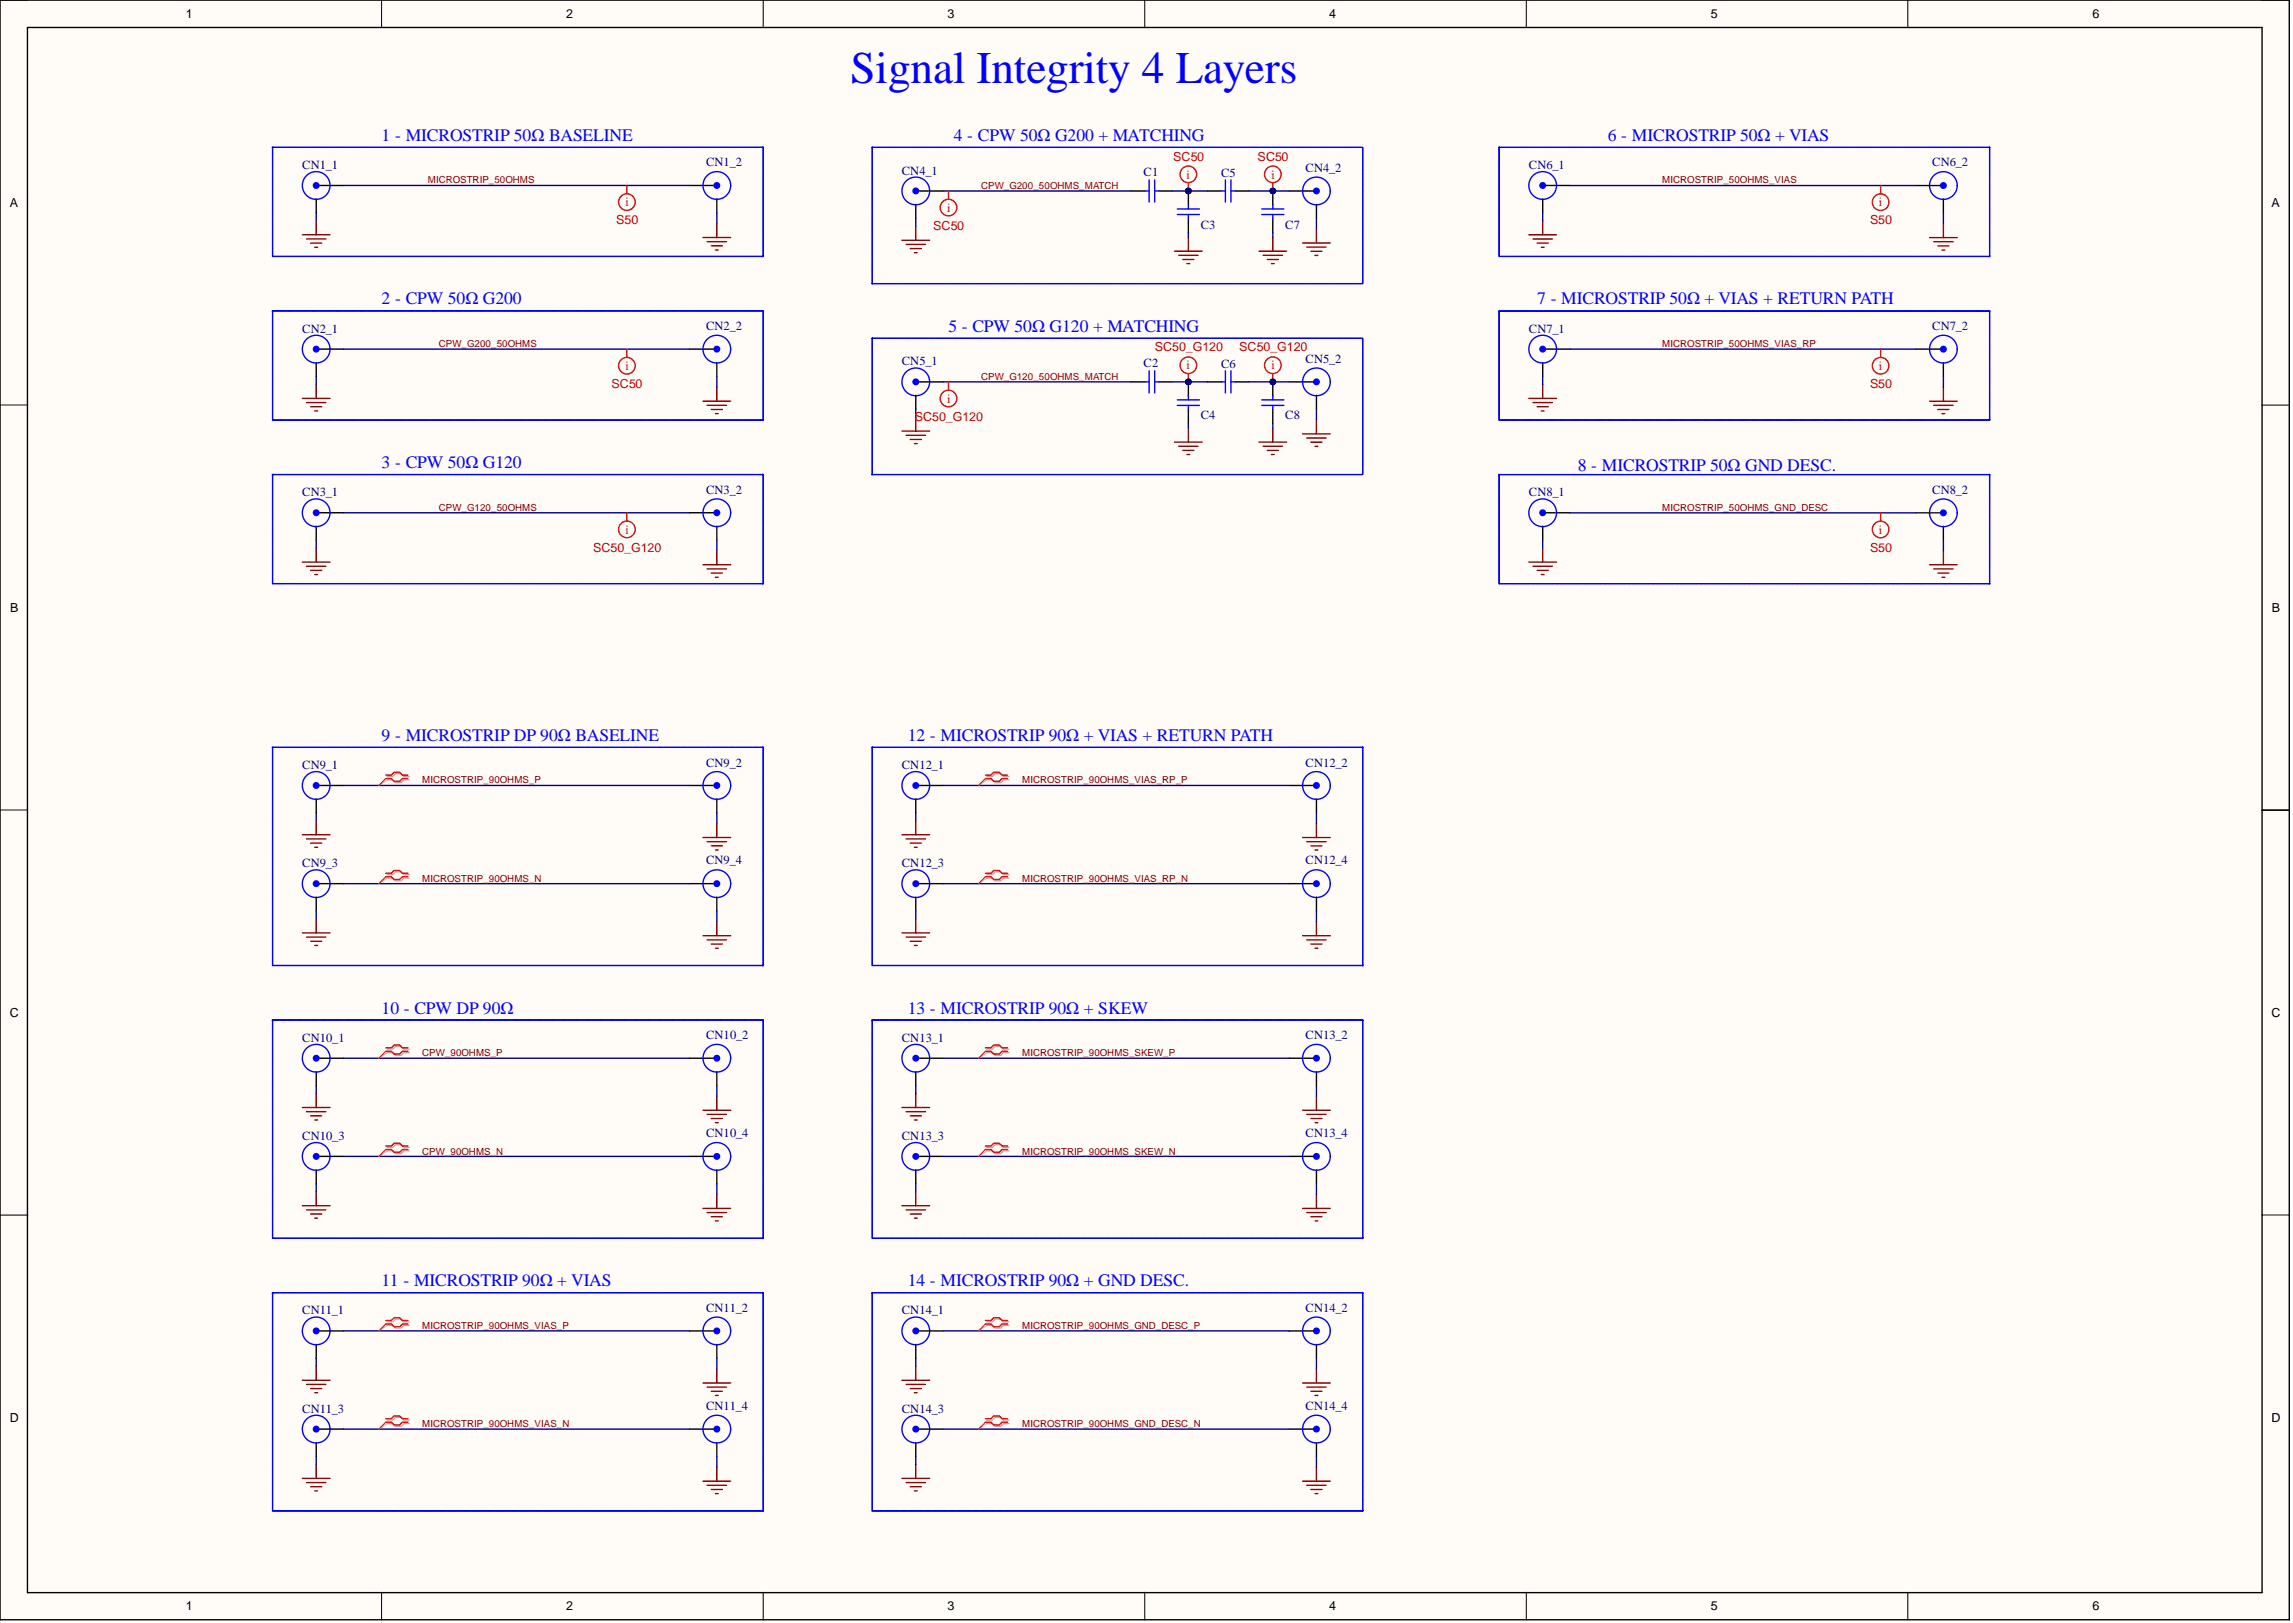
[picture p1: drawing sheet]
<svg xmlns="http://www.w3.org/2000/svg" width="420mm" height="297mm" viewBox="0 0 420 297" stroke-linecap="round" stroke-linejoin="round" font-family="sans-serif">
<defs><g id="words">
<text font-size="8.3" fill="#00f" x="155.7" y="15.2">Signal Integrity 4 Layers</text>
<g font-size="3.2" fill="#00f">
<text x="69.9" y="25.8">1 - MICROSTRIP 50Ω BASELINE</text>
<text x="174.6" y="25.8">4 - CPW 50Ω G200 + MATCHING</text>
<text x="294.4" y="25.8">6 - MICROSTRIP 50Ω + VIAS</text>
<text x="69.9" y="55.7">2 - CPW 50Ω G200</text>
<text x="281.4" y="55.7">7 - MICROSTRIP 50Ω + VIAS + RETURN PATH</text>
<text x="173.6" y="60.7">5 - CPW 50Ω G120 + MATCHING</text>
<text x="69.9" y="85.7">3 - CPW 50Ω G120</text>
<text x="288.9" y="86.1">8 - MICROSTRIP 50Ω GND DESC.</text>
<text x="69.9" y="135.6">9 - MICROSTRIP DP 90Ω BASELINE</text>
<text x="166.2" y="135.6">12 - MICROSTRIP 90Ω + VIAS + RETURN PATH</text>
<text x="69.9" y="185.5">10 - CPW DP 90Ω</text>
<text x="166.2" y="185.5">13 - MICROSTRIP 90Ω + SKEW</text>
<text x="69.9" y="235.4">11 - MICROSTRIP 90Ω + VIAS</text>
<text x="166.2" y="235.4">14 - MICROSTRIP 90Ω + GND DESC.</text>
</g>
<g font-size="2.3">
<text x="34.1" y="3.3">1</text>
<text x="103.7" y="3.3">2</text>
<text x="173.5" y="3.3">3</text>
<text x="243.3" y="3.3">4</text>
<text x="313.2" y="3.3">5</text>
<text x="383.1" y="3.3">6</text>
<text x="1.8" y="37.9">A</text>
<text x="415.9" y="37.9">A</text>
<text x="1.9" y="112">B</text>
<text x="416" y="112">B</text>
<text x="1.8" y="186.1">C</text>
<text x="415.9" y="186.1">C</text>
<text x="1.8" y="260.2">D</text>
<text x="415.9" y="260.2">D</text>
<text x="34.1" y="294.7">1</text>
<text x="103.7" y="294.7">2</text>
<text x="173.5" y="294.7">3</text>
<text x="243.3" y="294.7">4</text>
<text x="313.2" y="294.7">5</text>
<text x="383.1" y="294.7">6</text>
</g>
<g font-size="2.3" fill="#f00">
<text x="214.8" y="29.4">SC50</text>
<text x="230.2" y="29.4">SC50</text>
<text x="217.2" y="32.7">i</text>
<text x="232.8" y="32.7">i</text>
<text x="112.8" y="41.1">S50</text>
<text x="114.5" y="37.8">i</text>
<text x="173.4" y="38.8">i</text>
<text x="342.4" y="41.1">S50</text>
<text x="344" y="37.8">i</text>
<text x="170.8" y="42.1">SC50</text>
<text x="211.4" y="64.3">SC50_G120</text>
<text x="226.9" y="64.3">SC50_G120</text>
<text x="112" y="71">SC50</text>
<text x="114.5" y="67.7">i</text>
<text x="217.2" y="67.6">i</text>
<text x="232.8" y="67.6">i</text>
<text x="342.4" y="71">S50</text>
<text x="344" y="67.7">i</text>
<text x="167.5" y="77">SC50_G120</text>
<text x="173.4" y="73.7">i</text>
<text x="108.6" y="101">SC50_G120</text>
<text x="114.5" y="97.7">i</text>
<text x="342.4" y="101">S50</text>
<text x="344" y="97.7">i</text>
</g>
<g font-size="2.3" fill="#000080">
<text x="55.3" y="30.9">CN1_1</text>
<text x="129.3" y="30.4">CN1_2</text>
<text x="165.1" y="31.9">CN4_1</text>
<text x="209.4" y="32.2">C1</text>
<text x="223.6" y="32.5">C5</text>
<text x="239" y="31.4">CN4_2</text>
<text x="279.9" y="30.9">CN6_1</text>
<text x="353.8" y="30.4">CN6_2</text>
<text x="219.8" y="41.8">C3</text>
<text x="235.3" y="41.8">C7</text>
<text x="55.3" y="60.9">CN2_1</text>
<text x="129.3" y="60.4">CN2_2</text>
<text x="279.9" y="60.9">CN7_1</text>
<text x="353.8" y="60.4">CN7_2</text>
<text x="165.1" y="66.9">CN5_1</text>
<text x="209.4" y="67.1">C2</text>
<text x="223.6" y="67.4">C6</text>
<text x="239" y="66.4">CN5_2</text>
<text x="219.8" y="76.7">C4</text>
<text x="235.3" y="76.7">C8</text>
<text x="55.3" y="90.9">CN3_1</text>
<text x="129.3" y="90.4">CN3_2</text>
<text x="279.9" y="90.9">CN8_1</text>
<text x="353.8" y="90.4">CN8_2</text>
<text x="55.3" y="140.7">CN9_1</text>
<text x="129.3" y="140.3">CN9_2</text>
<text x="165.1" y="140.7">CN12_1</text>
<text x="239" y="140.3">CN12_2</text>
<text x="55.3" y="158.7">CN9_3</text>
<text x="129.3" y="158.2">CN9_4</text>
<text x="165.1" y="158.7">CN12_3</text>
<text x="239" y="158.2">CN12_4</text>
<text x="55.3" y="190.7">CN10_1</text>
<text x="129.3" y="190.2">CN10_2</text>
<text x="165.1" y="190.7">CN13_1</text>
<text x="239" y="190.2">CN13_2</text>
<text x="55.3" y="208.6">CN10_3</text>
<text x="129.3" y="208.2">CN10_4</text>
<text x="165.1" y="208.6">CN13_3</text>
<text x="239" y="208.2">CN13_4</text>
<text x="55.3" y="240.5">CN11_1</text>
<text x="129.3" y="240.1">CN11_2</text>
<text x="165.1" y="240.5">CN14_1</text>
<text x="239" y="240.1">CN14_2</text>
<text x="55.3" y="258.5">CN11_3</text>
<text x="129.3" y="258">CN11_4</text>
<text x="165.1" y="258.5">CN14_3</text>
<text x="239" y="258">CN14_4</text>
</g>
<g font-size="1.8" fill="#800000">
<text x="78.3" y="33.6">MICROSTRIP_50OHMS</text>
<text x="179.6" y="34.6">CPW_G200_50OHMS_MATCH</text>
<text x="304.3" y="33.6">MICROSTRIP_50OHMS_VIAS</text>
<text x="80.4" y="63.5">CPW_G200_50OHMS</text>
<text x="304.3" y="63.5">MICROSTRIP_50OHMS_VIAS_RP</text>
<text x="179.6" y="69.5">CPW_G120_50OHMS_MATCH</text>
<text x="80.4" y="93.5">CPW_G120_50OHMS</text>
<text x="304.3" y="93.5">MICROSTRIP_50OHMS_GND_DESC</text>
<text x="77.3" y="143.3">MICROSTRIP_90OHMS_P</text>
<text x="187.2" y="143.3">MICROSTRIP_90OHMS_VIAS_RP_P</text>
<text x="77.3" y="161.3">MICROSTRIP_90OHMS_N</text>
<text x="187.2" y="161.3">MICROSTRIP_90OHMS_VIAS_RP_N</text>
<text x="77.3" y="193.3">CPW_90OHMS_P</text>
<text x="187.2" y="193.3">MICROSTRIP_90OHMS_SKEW_P</text>
<text x="77.3" y="211.3">CPW_90OHMS_N</text>
<text x="187.2" y="211.3">MICROSTRIP_90OHMS_SKEW_N</text>
<text x="77.3" y="243.2">MICROSTRIP_90OHMS_VIAS_P</text>
<text x="187.2" y="243.2">MICROSTRIP_90OHMS_GND_DESC_P</text>
<text x="77.3" y="261.2">MICROSTRIP_90OHMS_VIAS_N</text>
<text x="187.2" y="261.2">MICROSTRIP_90OHMS_GND_DESC_N</text>
</g>
</g></defs>
<g fill="#fffcf8">
<path d="M0 0h419.2v296.5h-419.2z" fill-rule="evenodd"/>
<path d="M5.1 5.1h409v286.3h-409z" fill-rule="evenodd"/>
</g>
<g fill="none" stroke="#000" stroke-width=".18">
<path d="M0 0h5.1M69.9 0v5.1M139.7 0v5.1M209.6 0v5.1M279.4 0v5.1M349.3 0v5.1M414.1 0h5.1v5.1M0 74.1h5.1M414.1 74.1h5.1M0 148.3h5.1M414.1 148.3h5.1M0 222.4h5.1"/>
<path d="M414.1 222.4h5.1M69.9 291.4v5.1M139.7 291.4v5.1M209.6 291.4v5.1M279.4 291.4v5.1M349.3 291.4v5.1M419.2 291.4v5.1"/>
</g>
<path d="M0 0v296.4h419.1v-296.4h-419.1M5 5h409.1v286.5h-409.1zM57.8 33.9h5.1M57.9 36.4v2.5M414.1 148.3h5.1" fill="none" stroke="#000" stroke-width=".25"/>
<circle cx="57.9" cy="33.9" r=".51" fill="#00f"/>
<g fill="none" stroke="#00f" stroke-width=".25">
<circle cx="57.9" cy="33.9" r="2.54"/>
<circle cx="57.9" cy="33.9" r=".51"/>
</g>
<path d="M55.4 43h5M56.1 43.7h3.6M56.9 44.5h2M57.6 45.3h.5M57.9 40.4v2.6" fill="none" stroke="#800000" stroke-width=".25"/>
<path d="M126.2 33.9h5.1M131.2 36.4v2.5" fill="none" stroke="#000" stroke-width=".25"/>
<circle cx="131.2" cy="33.9" r=".51" fill="#00f"/>
<g fill="none" stroke="#00f" stroke-width=".25">
<circle cx="131.2" cy="33.9" r="2.54"/>
<circle cx="131.2" cy="33.9" r=".51"/>
</g>
<path d="M128.7 43.5h5.1M129.5 44.2h3.5M130.2 45h2.1M131 45.8h.5M131.2 40.9v2.6" fill="none" stroke="#800000" stroke-width=".25"/>
<path d="M49.9 46.8v.2zM49.9 46.5v.2zM49.9 46.1v.3zM49.9 45.8v.2zM49.9 45.5v.2zM49.9 45.1v.3zM49.9 44.8v.2zM49.9 44.4v.3zM49.9 44.1v.2zM49.9 43.8v.2zM49.9 43.4v.3zM49.9 43.1v.2zM49.9 42.8v.2zM49.9 42.4v.3zM49.9 42.1v.2zM49.9 41.7v.3zM49.9 41.4v.2zM49.9 41.1v.2zM49.9 40.7v.3zM49.9 40.4v.2zM49.9 40v.3zM49.9 39.7v.3zM49.9 39.4v.2zM49.9 39v.3zM49.9 38.7v.2zM49.9 38.4v.2zM49.9 38v.3zM49.9 37.7v.2zM49.9 37.3v.3zM49.9 37v.2zM49.9 36.7v.2zM49.9 36.3v.3zM49.9 36v.2zM49.9 35.7v.2zM49.9 35.3v.3zM49.9 35v.2zM49.9 34.6v.3zM49.9 34.3v.2zM49.9 34v.2zM49.9 33.6v.3zM49.9 33.3v.2zM49.9 33v.2zM49.9 32.6v.3zM49.9 32.3v.2zM49.9 31.9v.3zM49.9 31.6v.2zM49.9 31.3v.2zM49.9 30.9v.3zM49.9 30.6v.2zM49.9 30.2v.3zM49.9 29.9v.2zM49.9 29.6v.2zM49.9 29.2v.3zM49.9 28.9v.2zM49.9 28.6v.2zM49.9 28.2v.3zM49.9 27.9v.2zM49.9 27.5v.3zM49.9 27.2v.2zM49.9 26.9l.1 .1-.1 .1zM50.1 26.9l.2 .1zM50.4 26.9l.3 .1zM50.8 26.9l.2 .1zM51.1 26.9l.3 .1zM51.5 26.9l.2 .1zM51.8 26.9l.2 .1zM52.1 26.9l.3 .1zM52.5 26.9l.2 .1zM52.8 26.9l.3 .1zM53.1 26.9l.3 .1zM53.5 26.9l.2 .1zM53.8 26.9l.3 .1zM54.2 26.9l.2 .1zM54.5 26.9l.2 .1zM54.8 26.9l.3 .1zM55.2 26.9l.2 .1zM55.5 26.9l.3 .1zM55.9 26.9l.2 .1zM56.2 26.9l.2 .1zM56.5 26.9l.3 .1zM56.9 26.9l.2 .1zM57.2 26.9l.2 .1zM57.5 26.9l.3 .1zM57.9 26.9l.2 .1zM58.2 26.9l.3 .1zM58.6 26.9l.2 .1zM58.9 26.9l.2 .1zM59.2 26.9l.3 .1zM59.6 26.9l.2 .1zM59.9 26.9l.2 .1zM60.2 26.9l.3 .1zM60.6 26.9l.2 .1zM60.9 26.9l.3 .1zM61.3 26.9l.2 .1zM61.6 26.9l.2 .1zM61.9 26.9l.3 .1zM62.3 26.9l.2 .1zM62.6 26.9l.3 .1zM62.9 26.9l.3 .1zM63.3 26.9l.2 .1zM63.6 26.9l.3 .1zM64 26.9l.2 .1zM64.3 26.9l.2 .1zM64.6 26.9l.3 .1zM65 26.9l.2 .1zM65.3 26.9l.3 .1zM65.7 26.9l.2 .1zM66 26.9l.2 .1zM66.3 26.9l.3 .1zM66.7 26.9l.2 .1zM67 26.9l.2 .1zM67.3 26.9l.3 .1zM67.7 26.9l.2 .1zM68 26.9l.3 .1zM68.4 26.9l.2 .1zM68.7 26.9l.2 .1zM69 26.9l.3 .1zM69.4 26.9l.2 .1zM69.7 26.9l.2 .1zM70 26.9l.3 .1zM70.4 26.9l.2 .1zM70.7 26.9l.3 .1zM71.1 26.9l.2 .1zM71.4 26.9l.2 .1zM71.7 26.9l.3 .1zM72.1 26.9l.2 .1zM72.4 26.9l.3 .1zM72.8 26.9l.2 .1zM73.1 26.9l.2 .1zM73.4 26.9l.3 .1zM73.8 26.9l.2 .1zM74.1 26.9l.2 .1zM74.4 26.9l.3 .1zM74.8 26.9l.2 .1zM75.1 26.9l.3 .1zM75.5 26.9l.2 .1zM75.8 26.9l.2 .1zM76.1 26.9l.3 .1zM76.5 26.9l.2 .1zM76.8 26.9l.2 .1zM77.1 26.9l.3 .1zM77.5 26.9l.2 .1zM77.8 26.9l.3 .1zM78.2 26.9l.2 .1zM78.5 26.9l.2 .1zM78.8 26.9l.3 .1zM79.2 26.9l.2 .1zM79.5 26.9l.3 .1zM79.8 26.9l.3 .1zM80.2 26.9l.2 .1zM80.5 26.9l.3 .1zM80.9 26.9l.2 .1zM81.2 26.9l.2 .1zM81.5 26.9l.3 .1zM81.9 26.9l.2 .1zM82.2 26.9l.3 .1zM82.6 26.9l.2 .1zM82.9 26.9l.2 .1zM83.2 26.9l.3 .1zM83.6 26.9l.2 .1zM83.9 26.9l.2 .1zM84.2 26.9l.3 .1zM84.6 26.9l.2 .1zM84.9 26.9l.3 .1zM85.3 26.9l.2 .1zM85.6 26.9l.2 .1zM85.9 26.9l.3 .1zM86.3 26.9l.2 .1zM86.6 26.9l.2 .1zM86.9 26.9l.3 .1zM87.3 26.9l.2 .1zM87.6 26.9l.3 .1zM88 26.9l.2 .1zM88.3 26.9l.2 .1zM88.6 26.9l.3 .1zM89 26.9l.2 .1zM89.3 26.9l.3 .1zM89.6 26.9l.3 .1zM90 26.9l.2 .1zM90.3 26.9l.3 .1zM90.7 26.9l.2 .1zM91 26.9l.2 .1zM91.3 26.9l.3 .1zM91.7 26.9l.2 .1zM92 26.9l.3 .1zM92.4 26.9l.2 .1zM92.7 26.9l.2 .1zM93 26.9l.3 .1zM93.4 26.9l.2 .1zM93.7 26.9l.2 .1zM94 26.9l.3 .1zM94.4 26.9l.2 .1zM94.7 26.9l.3 .1zM95.1 26.9l.2 .1zM95.4 26.9l.2 .1zM95.7 26.9l.3 .1zM96.1 26.9l.2 .1zM96.4 26.9l.2 .1zM96.7 26.9l.3 .1zM97.1 26.9l.2 .1zM97.4 26.9l.3 .1zM97.8 26.9l.2 .1zM98.1 26.9l.2 .1zM98.4 26.9l.3 .1zM98.8 26.9l.2 .1zM99.1 26.9l.3 .1zM99.5 26.9l.2 .1zM99.8 26.9l.2 .1zM100.1 26.9l.3 .1zM100.5 26.9l.2 .1zM100.8 26.9l.2 .1zM101.1 26.9l.3 .1zM101.5 26.9l.2 .1zM101.8 26.9l.3 .1zM102.2 26.9l.2 .1zM102.5 26.9l.2 .1zM102.8 26.9l.3 .1zM103.2 26.9l.2 .1zM103.5 26.9l.2 .1zM103.8 26.9l.3 .1zM104.2 26.9l.2 .1zM104.5 26.9l.3 .1zM104.9 26.9l.2 .1zM105.2 26.9l.2 .1zM105.5 26.9l.3 .1zM105.9 26.9l.2 .1zM106.2 26.9l.2 .1zM106.5 26.9l.3 .1zM106.9 26.9l.2 .1zM107.2 26.9l.3 .1zM107.6 26.9l.2 .1zM107.9 26.9l.2 .1zM108.2 26.9l.3 .1zM108.6 26.9l.2 .1zM108.9 26.9l.3 .1zM109.3 26.9l.2 .1zM109.6 26.9l.2 .1zM109.9 26.9l.3 .1zM110.3 26.9l.2 .1zM110.6 26.9l.2 .1zM110.9 26.9l.3 .1zM111.3 26.9l.2 .1zM111.6 26.9l.3 .1zM112 26.9l.2 .1zM112.3 26.9l.2 .1zM112.6 26.9l.3 .1zM113 26.9l.2 .1zM113.3 26.9l.2 .1zM113.6 26.9l.3 .1zM114 26.9l.2 .1zM114.3 26.9l.3 .1zM114.7 26.9l.2 .1zM115 26.9l.2 .1zM115.3 26.9l.3 .1zM115.7 26.9l.2 .1zM116 26.9l.3 .1zM116.3 26.9l.3 .1zM116.7 26.9l.2 .1zM117 26.9l.3 .1zM117.4 26.9l.2 .1zM117.7 26.9l.2 .1zM118 26.9l.3 .1zM118.4 26.9l.2 .1zM118.7 26.9l.3 .1zM119.1 26.9l.2 .1zM119.4 26.9l.2 .1zM119.7 26.9l.3 .1zM120.1 26.9l.2 .1zM120.4 26.9l.2 .1zM120.7 26.9l.3 .1zM121.1 26.9l.2 .1zM121.4 26.9l.3 .1zM121.8 26.9l.2 .1zM122.1 26.9l.2 .1zM122.4 26.9l.3 .1zM122.8 26.9l.2 .1zM123.1 26.9l.2 .1zM123.4 26.9l.3 .1zM123.8 26.9l.2 .1zM124.1 26.9l.3 .1zM124.5 26.9l.2 .1zM124.8 26.9l.2 .1zM125.1 26.9l.3 .1zM125.5 26.9l.2 .1zM125.8 26.9l.3 .1zM126.1 26.9l.3 .1zM126.5 26.9l.2 .1zM126.8 26.9l.3 .1zM127.2 26.9l.2 .1zM127.5 26.9l.2 .1zM127.8 26.9l.3 .1zM128.2 26.9l.2 .1zM128.5 26.9l.3 .1zM128.9 26.9l.2 .1zM129.2 26.9l.2 .1zM129.5 26.9l.3 .1zM129.9 26.9l.2 .1zM130.2 26.9l.2 .1zM130.5 26.9l.3 .1zM130.9 26.9l.2 .1zM131.2 26.9l.3 .1zM131.6 26.9l.2 .1zM131.9 26.9l.2 .1zM132.2 26.9l.3 .1zM132.6 26.9l.2 .1zM132.9 26.9l.2 .1zM133.2 26.9l.3 .1zM133.6 26.9l.2 .1zM133.9 26.9l.3 .1zM134.3 26.9l.2 .1zM134.6 26.9l.2 .1zM134.9 26.9l.3 .1zM135.3 26.9l.2 .1zM135.6 26.9l.3 .1zM136 26.9l.2 .1zM136.3 26.9l.2 .1zM136.6 26.9l.3 .1zM137 26.9l.2 .1zM137.3 26.9l.2 .1zM137.6 26.9l.3 .1zM138 26.9l.2 .1zM138.3 26.9l.3 .1zM138.7 26.9l.2 .1zM139 26.9l.2 .1zM139.3 26.9l.3 .1zM139.7 26.9v.3zM139.7 27.2v.3zM139.7 27.6v.2zM139.7 27.9v.3zM139.7 28.3v.2zM139.7 28.6v.2zM139.7 28.9v.3zM139.7 29.3v.2zM139.7 29.6v.3zM139.7 30v.2zM139.7 30.3v.2zM139.7 30.6v.3zM139.7 31v.2zM139.7 31.3v.2zM139.7 31.6v.3zM139.7 32v.2zM139.7 32.3v.3zM139.7 32.7v.2zM139.7 33v.2zM139.7 33.3v.3zM139.7 33.7v.2zM139.7 34v.3zM139.7 34.3v.3zM139.7 34.7v.2zM139.7 35v.3zM139.7 35.4v.2zM139.7 35.7v.2zM139.7 36v.3zM139.7 36.4v.2zM139.7 36.7v.3zM139.7 37.1v.2zM139.7 37.4v.2zM139.7 37.7v.3zM139.7 38.1v.2zM139.7 38.4v.2zM139.7 38.7v.3zM139.7 39.1v.2zM139.7 39.4v.3zM139.7 39.8v.2zM139.7 40.1v.2zM139.7 40.4v.3zM139.7 40.8v.2zM139.7 41.1v.3zM139.7 41.4v.3zM139.7 41.8v.2zM139.7 42.1v.3zM139.7 42.5v.2zM139.7 42.8v.2zM139.7 43.1v.3zM139.7 43.5v.2zM139.7 43.8v.3zM139.7 44.2v.2zM139.7 44.5v.2zM139.7 44.8v.3zM139.7 45.2v.2zM139.7 45.5v.2zM139.7 45.8v.3zM139.7 46.2v.2zM139.7 46.5v.3zM139.6 46.9l.1-.1 .1 .2zM139.2 46.9h.3zM138.9 46.9h.2zM138.5 46.9h.3zM138.2 46.9h.3zM137.9 46.9h.2zM137.5 46.9h.3zM137.2 46.9h.2zM136.9 46.9h.2zM136.5 46.9h.3zM136.2 46.9h.2zM135.8 46.9h.3zM135.5 46.9h.2zM135.2 46.9h.2zM134.8 46.9h.3zM134.5 46.9h.2zM134.2 46.9h.2zM133.8 46.9h.3zM133.5 46.9h.2zM133.1 46.9h.3zM132.8 46.9h.2zM132.5 46.9h.2zM132.1 46.9h.3zM131.8 46.9h.2zM131.4 46.9h.3zM131.1 46.9h.3zM130.8 46.9h.2zM130.4 46.9h.3zM130.1 46.9h.2zM129.8 46.9h.2zM129.4 46.9h.3zM129.1 46.9h.2zM128.7 46.9h.3zM128.4 46.9h.3zM128.1 46.9h.2zM127.7 46.9h.3zM127.4 46.9h.2zM127.1 46.9h.2zM126.7 46.9h.3zM126.4 46.9h.2zM126 46.9h.3zM125.7 46.9h.2zM125.4 46.9h.2zM125 46.9h.3zM124.7 46.9h.2zM124.4 46.9h.2zM124 46.9h.3zM123.7 46.9h.2zM123.3 46.9h.3zM123 46.9h.2zM122.7 46.9h.2zM122.3 46.9h.3zM122 46.9h.2zM121.6 46.9h.3zM121.3 46.9h.3zM121 46.9h.2zM120.6 46.9h.3zM120.3 46.9h.2zM120 46.9h.2zM119.6 46.9h.3zM119.3 46.9h.2zM118.9 46.9h.3zM118.6 46.9h.2zM118.3 46.9h.2zM117.9 46.9h.3zM117.6 46.9h.2zM117.3 46.9h.2zM116.9 46.9h.3zM116.6 46.9h.2zM116.2 46.9h.3zM115.9 46.9h.2zM115.6 46.9h.2zM115.2 46.9h.3zM114.9 46.9h.2zM114.6 46.9h.2zM114.2 46.9h.3zM113.9 46.9h.2zM113.5 46.9h.3zM113.2 46.9h.2zM112.9 46.9h.2zM112.5 46.9h.3zM112.2 46.9h.2zM111.8 46.9h.3zM111.5 46.9h.3zM111.2 46.9h.2zM110.8 46.9h.3zM110.5 46.9h.2zM110.2 46.9h.2zM109.8 46.9h.3zM109.5 46.9h.2zM109.1 46.9h.3zM108.8 46.9h.2zM108.5 46.9h.2zM108.1 46.9h.3zM107.8 46.9h.2zM107.5 46.9h.2zM107.1 46.9h.3zM106.8 46.9h.2zM106.4 46.9h.3zM106.1 46.9h.2zM105.8 46.9h.2zM105.4 46.9h.3zM105.1 46.9h.2zM104.8 46.9h.2zM104.4 46.9h.3zM104.1 46.9h.2zM103.7 46.9h.3zM103.4 46.9h.2zM103.1 46.9h.2zM102.7 46.9h.3zM102.4 46.9h.2zM102 46.9h.3zM101.7 46.9h.3zM101.4 46.9h.2zM101 46.9h.3zM100.7 46.9h.2zM100.4 46.9h.2zM100 46.9h.3zM99.7 46.9h.2zM99.3 46.9h.3zM99 46.9h.2zM98.7 46.9h.2zM98.3 46.9h.3zM98 46.9h.2zM97.7 46.9h.2zM97.3 46.9h.3zM97 46.9h.2zM96.6 46.9h.3zM96.3 46.9h.2zM96 46.9h.2zM95.6 46.9h.3zM95.3 46.9h.2zM94.9 46.9h.3zM94.6 46.9h.3zM94.3 46.9h.2zM93.9 46.9h.3zM93.6 46.9h.2zM93.3 46.9h.2zM92.9 46.9h.3zM92.6 46.9h.2zM92.2 46.9h.3zM91.9 46.9h.2zM91.6 46.9h.2zM91.2 46.9h.3zM90.9 46.9h.2zM90.6 46.9h.2zM90.2 46.9h.3zM89.9 46.9h.2zM89.5 46.9h.3zM89.2 46.9h.2zM88.9 46.9h.2zM88.5 46.9h.3zM88.2 46.9h.2zM87.8 46.9h.3zM87.5 46.9h.3zM87.2 46.9h.2zM86.8 46.9h.3zM86.5 46.9h.2zM86.2 46.9h.2zM85.8 46.9h.3zM85.5 46.9h.2zM85.1 46.9h.3zM84.8 46.9h.2zM84.5 46.9h.2zM84.1 46.9h.3zM83.8 46.9h.2zM83.5 46.9h.2zM83.1 46.9h.3zM82.8 46.9h.2zM82.4 46.9h.3zM82.1 46.9h.2zM81.8 46.9h.2zM81.4 46.9h.3zM81.1 46.9h.2zM80.8 46.9h.2zM80.4 46.9h.3zM80.1 46.9h.2zM79.7 46.9h.3zM79.4 46.9h.2zM79.1 46.9h.2zM78.7 46.9h.3zM78.4 46.9h.2zM78 46.9h.3zM77.7 46.9h.2zM77.4 46.9h.2zM77 46.9h.3zM76.7 46.9h.2zM76.4 46.9h.2zM76 46.9h.3zM75.7 46.9h.2zM75.3 46.9h.3zM75 46.9h.2zM74.7 46.9h.2zM74.3 46.9h.3zM74 46.9h.2zM73.7 46.9h.2zM73.3 46.9h.3zM73 46.9h.2zM72.6 46.9h.3zM72.3 46.9h.2zM72 46.9h.2zM71.6 46.9h.3zM71.3 46.9h.2zM70.9 46.9h.3zM70.6 46.9h.3zM70.3 46.9h.2zM69.9 46.9h.3zM69.6 46.9h.2zM69.3 46.9h.2zM68.9 46.9h.3zM68.6 46.9h.2zM68.2 46.9h.3zM67.9 46.9h.2zM67.6 46.9h.2zM67.2 46.9h.3zM66.9 46.9h.2zM66.6 46.9h.2zM66.2 46.9h.3zM65.9 46.9h.2zM65.5 46.9h.3zM65.2 46.9h.2zM64.9 46.9h.2zM64.5 46.9h.3zM64.2 46.9h.2zM63.9 46.9h.2zM63.5 46.9h.3zM63.2 46.9h.2zM62.8 46.9h.3zM62.5 46.9h.2zM62.2 46.9h.2zM61.8 46.9h.3zM61.5 46.9h.2zM61.1 46.9h.3zM60.8 46.9h.3zM60.5 46.9h.2zM60.1 46.9h.3zM59.8 46.9h.2zM59.5 46.9h.2zM59.1 46.9h.3zM58.8 46.9h.2zM58.4 46.9h.3zM58.1 46.9h.3zM57.8 46.9h.2zM57.4 46.9h.3zM57.1 46.9h.2zM56.8 46.9h.2zM56.4 46.9h.3zM56.1 46.9h.2zM55.7 46.9h.3zM55.4 46.9h.2zM55.1 46.9h.2zM54.7 46.9h.3zM54.4 46.9h.2zM54.1 46.9h.2zM53.7 46.9h.3zM53.4 46.9h.2zM53 46.9h.3zM52.7 46.9h.2zM52.4 46.9h.2zM52 46.9h.3zM51.7 46.9h.2zM51.4 46.9h.2zM51 46.9h.3zM50.7 46.9h.2zM50.3 46.9h.3zM50 46.9h.2z" fill="#00f" stroke="#00f" stroke-width=".18"/>
<path d="M57.9 38.9v1.5M62.9 33.9h63.3M131.2 38.9v2" fill="none" stroke="#000080" stroke-width=".25"/>
<path d="M57.8 63.9h5.1M57.9 66.4v2.5" fill="none" stroke="#000" stroke-width=".25"/>
<circle cx="57.9" cy="63.9" r=".51" fill="#00f"/>
<g fill="none" stroke="#00f" stroke-width=".25">
<circle cx="57.9" cy="63.9" r="2.54"/>
<circle cx="57.9" cy="63.9" r=".51"/>
</g>
<path d="M55.4 72.9h5M56.1 73.7h3.6M56.9 74.4h2M57.6 75.2h.5M57.9 70.4v2.5" fill="none" stroke="#800000" stroke-width=".25"/>
<path d="M126.2 63.9h5.1M131.2 66.4v2.5" fill="none" stroke="#000" stroke-width=".25"/>
<circle cx="131.2" cy="63.9" r=".51" fill="#00f"/>
<g fill="none" stroke="#00f" stroke-width=".25">
<circle cx="131.2" cy="63.9" r="2.54"/>
<circle cx="131.2" cy="63.9" r=".51"/>
</g>
<path d="M128.7 73.4h5.1M129.5 74.2h3.5M130.2 74.9h2.1M131 75.7h.5M131.2 70.9v2.5" fill="none" stroke="#800000" stroke-width=".25"/>
<path d="M49.9 76.8v.1zM49.9 76.4v.3zM49.9 76.1v.2zM49.9 75.7v.3zM49.9 75.4v.3zM49.9 75.1v.2zM49.9 74.7v.3zM49.9 74.4v.2zM49.9 74.1v.2zM49.9 73.7v.3zM49.9 73.4v.2zM49.9 73v.3zM49.9 72.7v.2zM49.9 72.4v.2zM49.9 72v.3zM49.9 71.7v.2zM49.9 71.4v.2zM49.9 71v.3zM49.9 70.7v.2zM49.9 70.3v.3zM49.9 70v.2zM49.9 69.7v.2zM49.9 69.3v.3zM49.9 69v.2zM49.9 68.6v.3zM49.9 68.3v.3zM49.9 68v.2zM49.9 67.6v.3zM49.9 67.3v.2zM49.9 67v.2zM49.9 66.6v.3zM49.9 66.3v.2zM49.9 65.9v.3zM49.9 65.6v.2zM49.9 65.3v.2zM49.9 64.9v.3zM49.9 64.6v.2zM49.9 64.3v.2zM49.9 63.9v.3zM49.9 63.6v.2zM49.9 63.2v.3zM49.9 62.9v.2zM49.9 62.6v.2zM49.9 62.2v.3zM49.9 61.9v.2zM49.9 61.5v.3zM49.9 61.2v.3zM49.9 60.9v.2zM49.9 60.5v.3zM49.9 60.2v.2zM49.9 59.9v.2zM49.9 59.5v.3zM49.9 59.2v.2zM49.9 58.8v.3zM49.9 58.5v.2zM49.9 58.2v.2zM49.9 57.8v.3zM49.9 57.5v.2zM49.9 57.2v.2zM49.9 56.9h.1l-.1 .2zM50.1 56.9h.2zM50.4 56.9h.3zM50.8 56.9h.2zM51.1 56.9h.3zM51.5 56.9h.2zM51.8 56.9h.2zM52.1 56.9h.3zM52.5 56.9h.2zM52.8 56.9h.3zM53.1 56.9h.3zM53.5 56.9h.2zM53.8 56.9h.3zM54.2 56.9h.2zM54.5 56.9h.2zM54.8 56.9h.3zM55.2 56.9h.2zM55.5 56.9h.3zM55.9 56.9h.2zM56.2 56.9h.2zM56.5 56.9h.3zM56.9 56.9h.2zM57.2 56.9h.2zM57.5 56.9h.3zM57.9 56.9h.2zM58.2 56.9h.3zM58.6 56.9h.2zM58.9 56.9h.2zM59.2 56.9h.3zM59.6 56.9h.2zM59.9 56.9h.2zM60.2 56.9h.3zM60.6 56.9h.2zM60.9 56.9h.3zM61.3 56.9h.2zM61.6 56.9h.2zM61.9 56.9h.3zM62.3 56.9h.2zM62.6 56.9h.3zM62.9 56.9h.3zM63.3 56.9h.2zM63.6 56.9h.3zM64 56.9h.2zM64.3 56.9h.2zM64.6 56.9h.3zM65 56.9h.2zM65.3 56.9h.3zM65.7 56.9h.2zM66 56.9h.2zM66.3 56.9h.3zM66.7 56.9h.2zM67 56.9h.2zM67.3 56.9h.3zM67.7 56.9h.2zM68 56.9h.3zM68.4 56.9h.2zM68.7 56.9h.2zM69 56.9h.3zM69.4 56.9h.2zM69.7 56.9h.2zM70 56.9h.3zM70.4 56.9h.2zM70.7 56.9h.3zM71.1 56.9h.2zM71.4 56.9h.2zM71.7 56.9h.3zM72.1 56.9h.2zM72.4 56.9h.3zM72.8 56.9h.2zM73.1 56.9h.2zM73.4 56.9h.3zM73.8 56.9h.2zM74.1 56.9h.2zM74.4 56.9h.3zM74.8 56.9h.2zM75.1 56.9h.3zM75.5 56.9h.2zM75.8 56.9h.2zM76.1 56.9h.3zM76.5 56.9h.2zM76.8 56.9h.2zM77.1 56.9h.3zM77.5 56.9h.2zM77.8 56.9h.3zM78.2 56.9h.2zM78.5 56.9h.2zM78.8 56.9h.3zM79.2 56.9h.2zM79.5 56.9h.3zM79.8 56.9h.3zM80.2 56.9h.2zM80.5 56.9h.3zM80.9 56.9h.2zM81.2 56.9h.2zM81.5 56.9h.3zM81.9 56.9h.2zM82.2 56.9h.3zM82.6 56.9h.2zM82.9 56.9h.2zM83.2 56.9h.3zM83.6 56.9h.2zM83.9 56.9h.2zM84.2 56.9h.3zM84.6 56.9h.2zM84.9 56.9h.3zM85.3 56.9h.2zM85.6 56.9h.2zM85.9 56.9h.3zM86.3 56.9h.2zM86.6 56.9h.2zM86.9 56.9h.3zM87.3 56.9h.2zM87.6 56.9h.3zM88 56.9h.2zM88.3 56.9h.2zM88.6 56.9h.3zM89 56.9h.2zM89.3 56.9h.3zM89.6 56.9h.3zM90 56.9h.2zM90.3 56.9h.3zM90.7 56.9h.2zM91 56.9h.2zM91.3 56.9h.3zM91.7 56.9h.2zM92 56.9h.3zM92.4 56.9h.2zM92.7 56.9h.2zM93 56.9h.3zM93.4 56.9h.2zM93.7 56.9h.2zM94 56.9h.3zM94.4 56.9h.2zM94.7 56.9h.3zM95.1 56.9h.2zM95.4 56.9h.2zM95.7 56.9h.3zM96.1 56.9h.2zM96.4 56.9h.2zM96.7 56.9h.3zM97.1 56.9h.2zM97.4 56.9h.3zM97.8 56.9h.2zM98.1 56.9h.2zM98.4 56.9h.3zM98.8 56.9h.2zM99.1 56.9h.3zM99.5 56.9h.2zM99.8 56.9h.2zM100.1 56.9h.3zM100.5 56.9h.2zM100.8 56.9h.2zM101.1 56.9h.3zM101.5 56.9h.2zM101.8 56.9h.3zM102.2 56.9h.2zM102.5 56.9h.2zM102.8 56.9h.3zM103.2 56.9h.2zM103.5 56.9h.2zM103.8 56.9h.3zM104.2 56.9h.2zM104.5 56.9h.3zM104.9 56.9h.2zM105.2 56.9h.2zM105.5 56.9h.3zM105.9 56.9h.2zM106.2 56.9h.2zM106.5 56.9h.3zM106.9 56.9h.2zM107.2 56.9h.3zM107.6 56.9h.2zM107.9 56.9h.2zM108.2 56.9h.3zM108.6 56.9h.2zM108.9 56.9h.3zM109.3 56.9h.2zM109.6 56.9h.2zM109.9 56.9h.3zM110.3 56.9h.2zM110.6 56.9h.2zM110.9 56.9h.3zM111.3 56.9h.2zM111.6 56.9h.3zM112 56.9h.2zM112.3 56.9h.2zM112.6 56.9h.3zM113 56.9h.2zM113.3 56.9h.2zM113.6 56.9h.3zM114 56.9h.2zM114.3 56.9h.3zM114.7 56.9h.2zM115 56.9h.2zM115.3 56.9h.3zM115.7 56.9h.2zM116 56.9h.3zM116.3 56.9h.3zM116.7 56.9h.2zM117 56.9h.3zM117.4 56.9h.2zM117.7 56.9h.2zM118 56.9h.3zM118.4 56.9h.2zM118.7 56.9h.3zM119.1 56.9h.2zM119.4 56.9h.2zM119.7 56.9h.3zM120.1 56.9h.2zM120.4 56.9h.2zM120.7 56.9h.3zM121.1 56.9h.2zM121.4 56.9h.3zM121.8 56.9h.2zM122.1 56.9h.2zM122.4 56.9h.3zM122.8 56.9h.2zM123.1 56.9h.2zM123.4 56.9h.3zM123.8 56.9h.2zM124.1 56.9h.3zM124.5 56.9h.2zM124.8 56.9h.2zM125.1 56.9h.3zM125.5 56.9h.2zM125.8 56.9h.3zM126.1 56.9h.3zM126.5 56.9h.2zM126.8 56.9h.3zM127.2 56.9h.2zM127.5 56.9h.2zM127.8 56.9h.3zM128.2 56.9h.2zM128.5 56.9h.3zM128.9 56.9h.2zM129.2 56.9h.2zM129.5 56.9h.3zM129.9 56.9h.2zM130.2 56.9h.2zM130.5 56.9h.3zM130.9 56.9h.2zM131.2 56.9h.3zM131.6 56.9h.2zM131.9 56.9h.2zM132.2 56.9h.3zM132.6 56.9h.2zM132.9 56.9h.2zM133.2 56.9h.3zM133.6 56.9h.2zM133.9 56.9h.3zM134.3 56.9h.2zM134.6 56.9h.2zM134.9 56.9h.3zM135.3 56.9h.2zM135.6 56.9h.3zM136 56.9h.2zM136.3 56.9h.2zM136.6 56.9h.3zM137 56.9h.2zM137.3 56.9h.2zM137.6 56.9h.3zM138 56.9h.2zM138.3 56.9h.3zM138.7 56.9h.2zM139 56.9h.2zM139.3 56.9h.3zM139.7 56.9v.2zM139.7 57.2v.2zM139.7 57.5v.3zM139.7 57.9v.2zM139.7 58.2v.3zM139.7 58.5v.3zM139.7 58.9v.2zM139.7 59.2v.3zM139.7 59.6v.2zM139.7 59.9v.2zM139.7 60.2v.3zM139.7 60.6v.2zM139.7 60.9v.3zM139.7 61.3v.2zM139.7 61.6v.2zM139.7 61.9v.3zM139.7 62.3v.2zM139.7 62.6v.2zM139.7 62.9v.3zM139.7 63.3v.2zM139.7 63.6v.3zM139.7 64v.2zM139.7 64.3v.2zM139.7 64.6v.3zM139.7 65v.2zM139.7 65.3v.3zM139.7 65.6v.3zM139.7 66v.2zM139.7 66.3v.3zM139.7 66.7v.2zM139.7 67v.2zM139.7 67.3v.3zM139.7 67.7v.2zM139.7 68v.3zM139.7 68.4v.2zM139.7 68.7v.2zM139.7 69v.3zM139.7 69.4v.2zM139.7 69.7v.2zM139.7 70v.3zM139.7 70.4v.2zM139.7 70.7v.3zM139.7 71.1v.2zM139.7 71.4v.2zM139.7 71.7v.3zM139.7 72.1v.2zM139.7 72.4v.2zM139.7 72.7v.3zM139.7 73.1v.2zM139.7 73.4v.3zM139.7 73.8v.2zM139.7 74.1v.2zM139.7 74.4v.3zM139.7 74.8v.2zM139.7 75.1v.3zM139.7 75.5v.2zM139.7 75.8v.2zM139.7 76.1v.3zM139.7 76.5v.2zM139.6 76.8h.1l.1 .1zM139.2 76.8l.3 .1zM138.9 76.8l.2 .1zM138.5 76.8l.3 .1zM138.2 76.8l.3 .1zM137.9 76.8l.2 .1zM137.5 76.8l.3 .1zM137.2 76.8l.2 .1zM136.9 76.8l.2 .1zM136.5 76.8l.3 .1zM136.2 76.8l.2 .1zM135.8 76.8l.3 .1zM135.5 76.8l.2 .1zM135.2 76.8l.2 .1zM134.8 76.8l.3 .1zM134.5 76.8l.2 .1zM134.2 76.8l.2 .1zM133.8 76.8l.3 .1zM133.5 76.8l.2 .1zM133.1 76.8l.3 .1zM132.8 76.8l.2 .1zM132.5 76.8l.2 .1zM132.1 76.8l.3 .1zM131.8 76.8l.2 .1zM131.4 76.8l.3 .1zM131.1 76.8l.3 .1zM130.8 76.8l.2 .1zM130.4 76.8l.3 .1zM130.1 76.8l.2 .1zM129.8 76.8l.2 .1zM129.4 76.8l.3 .1zM129.1 76.8l.2 .1zM128.7 76.8l.3 .1zM128.4 76.8l.3 .1zM128.1 76.8l.2 .1zM127.7 76.8l.3 .1zM127.4 76.8l.2 .1zM127.1 76.8l.2 .1zM126.7 76.8l.3 .1zM126.4 76.8l.2 .1zM126 76.8l.3 .1zM125.7 76.8l.2 .1zM125.4 76.8l.2 .1zM125 76.8l.3 .1zM124.7 76.8l.2 .1zM124.4 76.8l.2 .1zM124 76.8l.3 .1zM123.7 76.8l.2 .1zM123.3 76.8l.3 .1zM123 76.8l.2 .1zM122.7 76.8l.2 .1zM122.3 76.8l.3 .1zM122 76.8l.2 .1zM121.6 76.8l.3 .1zM121.3 76.8l.3 .1zM121 76.8l.2 .1zM120.6 76.8l.3 .1zM120.3 76.8l.2 .1zM120 76.8l.2 .1zM119.6 76.8l.3 .1zM119.3 76.8l.2 .1zM118.9 76.8l.3 .1zM118.6 76.8l.2 .1zM118.3 76.8l.2 .1zM117.9 76.8l.3 .1zM117.6 76.8l.2 .1zM117.3 76.8l.2 .1zM116.9 76.8l.3 .1zM116.6 76.8l.2 .1zM116.2 76.8l.3 .1zM115.9 76.8l.2 .1zM115.6 76.8l.2 .1zM115.2 76.8l.3 .1zM114.9 76.8l.2 .1zM114.6 76.8l.2 .1zM114.2 76.8l.3 .1zM113.9 76.8l.2 .1zM113.5 76.8l.3 .1zM113.2 76.8l.2 .1zM112.9 76.8l.2 .1zM112.5 76.8l.3 .1zM112.2 76.8l.2 .1zM111.8 76.8l.3 .1zM111.5 76.8l.3 .1zM111.2 76.8l.2 .1zM110.8 76.8l.3 .1zM110.5 76.8l.2 .1zM110.2 76.8l.2 .1zM109.8 76.8l.3 .1zM109.5 76.8l.2 .1zM109.1 76.8l.3 .1zM108.8 76.8l.2 .1zM108.5 76.8l.2 .1zM108.1 76.8l.3 .1zM107.8 76.8l.2 .1zM107.5 76.8l.2 .1zM107.1 76.8l.3 .1zM106.8 76.8l.2 .1zM106.4 76.8l.3 .1zM106.1 76.8l.2 .1zM105.8 76.8l.2 .1zM105.4 76.8l.3 .1zM105.1 76.8l.2 .1zM104.8 76.8l.2 .1zM104.4 76.8l.3 .1zM104.1 76.8l.2 .1zM103.7 76.8l.3 .1zM103.4 76.8l.2 .1zM103.1 76.8l.2 .1zM102.7 76.8l.3 .1zM102.4 76.8l.2 .1zM102 76.8l.3 .1zM101.7 76.8l.3 .1zM101.4 76.8l.2 .1zM101 76.8l.3 .1zM100.7 76.8l.2 .1zM100.4 76.8l.2 .1zM100 76.8l.3 .1zM99.7 76.8l.2 .1zM99.3 76.8l.3 .1zM99 76.8l.2 .1zM98.7 76.8l.2 .1zM98.3 76.8l.3 .1zM98 76.8l.2 .1zM97.7 76.8l.2 .1zM97.3 76.8l.3 .1zM97 76.8l.2 .1zM96.6 76.8l.3 .1zM96.3 76.8l.2 .1zM96 76.8l.2 .1zM95.6 76.8l.3 .1zM95.3 76.8l.2 .1zM94.9 76.8l.3 .1zM94.6 76.8l.3 .1zM94.3 76.8l.2 .1zM93.9 76.8l.3 .1zM93.6 76.8l.2 .1zM93.3 76.8l.2 .1zM92.9 76.8l.3 .1zM92.6 76.8l.2 .1zM92.2 76.8l.3 .1zM91.9 76.8l.2 .1zM91.6 76.8l.2 .1zM91.2 76.8l.3 .1zM90.9 76.8l.2 .1zM90.6 76.8l.2 .1zM90.2 76.8l.3 .1zM89.9 76.8l.2 .1zM89.5 76.8l.3 .1zM89.2 76.8l.2 .1zM88.9 76.8l.2 .1zM88.5 76.8l.3 .1zM88.2 76.8l.2 .1zM87.8 76.8l.3 .1zM87.5 76.8l.3 .1zM87.2 76.8l.2 .1zM86.8 76.8l.3 .1zM86.5 76.8l.2 .1zM86.2 76.8l.2 .1zM85.8 76.8l.3 .1zM85.5 76.8l.2 .1zM85.1 76.8l.3 .1zM84.8 76.8l.2 .1zM84.5 76.8l.2 .1zM84.1 76.8l.3 .1zM83.8 76.8l.2 .1zM83.5 76.8l.2 .1zM83.1 76.8l.3 .1zM82.8 76.8l.2 .1zM82.4 76.8l.3 .1zM82.1 76.8l.2 .1zM81.8 76.8l.2 .1zM81.4 76.8l.3 .1zM81.1 76.8l.2 .1zM80.8 76.8l.2 .1zM80.4 76.8l.3 .1zM80.1 76.8l.2 .1zM79.7 76.8l.3 .1zM79.4 76.8l.2 .1zM79.1 76.8l.2 .1zM78.7 76.8l.3 .1zM78.4 76.8l.2 .1zM78 76.8l.3 .1zM77.7 76.8l.2 .1zM77.4 76.8l.2 .1zM77 76.8l.3 .1zM76.7 76.8l.2 .1zM76.4 76.8l.2 .1zM76 76.8l.3 .1zM75.7 76.8l.2 .1zM75.3 76.8l.3 .1zM75 76.8l.2 .1zM74.7 76.8l.2 .1zM74.3 76.8l.3 .1zM74 76.8l.2 .1zM73.7 76.8l.2 .1zM73.3 76.8l.3 .1zM73 76.8l.2 .1zM72.6 76.8l.3 .1zM72.3 76.8l.2 .1zM72 76.8l.2 .1zM71.6 76.8l.3 .1zM71.3 76.8l.2 .1zM70.9 76.8l.3 .1zM70.6 76.8l.3 .1zM70.3 76.8l.2 .1zM69.9 76.8l.3 .1zM69.6 76.8l.2 .1zM69.3 76.8l.2 .1zM68.9 76.8l.3 .1zM68.6 76.8l.2 .1zM68.2 76.8l.3 .1zM67.9 76.8l.2 .1zM67.6 76.8l.2 .1zM67.2 76.8l.3 .1zM66.9 76.8l.2 .1zM66.6 76.8l.2 .1zM66.2 76.8l.3 .1zM65.9 76.8l.2 .1zM65.5 76.8l.3 .1zM65.2 76.8l.2 .1zM64.9 76.8l.2 .1zM64.5 76.8l.3 .1zM64.2 76.8l.2 .1zM63.9 76.8l.2 .1zM63.5 76.8l.3 .1zM63.2 76.8l.2 .1zM62.8 76.8l.3 .1zM62.5 76.8l.2 .1zM62.2 76.8l.2 .1zM61.8 76.8l.3 .1zM61.5 76.8l.2 .1zM61.1 76.8l.3 .1zM60.8 76.8l.3 .1zM60.5 76.8l.2 .1zM60.1 76.8l.3 .1zM59.8 76.8l.2 .1zM59.5 76.8l.2 .1zM59.1 76.8l.3 .1zM58.8 76.8l.2 .1zM58.4 76.8l.3 .1zM58.1 76.8l.3 .1zM57.8 76.8l.2 .1zM57.4 76.8l.3 .1zM57.1 76.8l.2 .1zM56.8 76.8l.2 .1zM56.4 76.8l.3 .1zM56.1 76.8l.2 .1zM55.7 76.8l.3 .1zM55.4 76.8l.2 .1zM55.1 76.8l.2 .1zM54.7 76.8l.3 .1zM54.4 76.8l.2 .1zM54.1 76.8l.2 .1zM53.7 76.8l.3 .1zM53.4 76.8l.2 .1zM53 76.8l.3 .1zM52.7 76.8l.2 .1zM52.4 76.8l.2 .1zM52 76.8l.3 .1zM51.7 76.8l.2 .1zM51.4 76.8l.2 .1zM51 76.8l.3 .1zM50.7 76.8l.2 .1zM50.3 76.8l.3 .1zM50 76.8l.2 .1z" fill="#00f" stroke="#00f" stroke-width=".18"/>
<path d="M57.9 68.9v1.5M62.9 63.9h63.3M131.2 68.9v2" fill="none" stroke="#000080" stroke-width=".25"/>
<path d="M57.8 93.8h5.1M57.9 96.3v2.5" fill="none" stroke="#000" stroke-width=".25"/>
<circle cx="57.9" cy="93.8" r=".51" fill="#00f"/>
<g fill="none" stroke="#00f" stroke-width=".25">
<circle cx="57.9" cy="93.8" r="2.54"/>
<circle cx="57.9" cy="93.8" r=".51"/>
</g>
<path d="M55.4 102.9h5M56.1 103.6h3.6M56.9 104.4h2M57.6 105.2h.5M57.9 100.3v2.6" fill="none" stroke="#800000" stroke-width=".25"/>
<path d="M126.2 93.8h5.1M131.2 96.3v2.5" fill="none" stroke="#000" stroke-width=".25"/>
<circle cx="131.2" cy="93.8" r=".51" fill="#00f"/>
<g fill="none" stroke="#00f" stroke-width=".25">
<circle cx="131.2" cy="93.8" r="2.54"/>
<circle cx="131.2" cy="93.8" r=".51"/>
</g>
<path d="M128.7 103.4h5.1M129.5 104.1h3.5M130.2 104.9h2.1M131 105.6h.5M131.2 100.8v2.6" fill="none" stroke="#800000" stroke-width=".25"/>
<path d="M49.9 106.7v.2zM49.9 106.4v.2zM49.9 106v.3zM49.9 105.7v.2zM49.9 105.4v.2zM49.9 105v.3zM49.9 104.7v.2zM49.9 104.3v.3zM49.9 104v.2zM49.9 103.7v.2zM49.9 103.3v.3zM49.9 103v.2zM49.9 102.7v.2zM49.9 102.3v.3zM49.9 102v.2zM49.9 101.6v.3zM49.9 101.3v.2zM49.9 101v.2zM49.9 100.6v.3zM49.9 100.3v.2zM49.9 99.9v.3zM49.9 99.6v.2zM49.9 99.3v.2zM49.9 98.9v.3zM49.9 98.6v.2zM49.9 98.3v.2zM49.9 97.9v.3zM49.9 97.6v.2zM49.9 97.2v.3zM49.9 96.9v.2zM49.9 96.6v.2zM49.9 96.2v.3zM49.9 95.9v.2zM49.9 95.6v.2zM49.9 95.2v.3zM49.9 94.9v.2zM49.9 94.5v.3zM49.9 94.2v.2zM49.9 93.9v.2zM49.9 93.5v.3zM49.9 93.2v.2zM49.9 92.8v.3zM49.9 92.5v.2zM49.9 92.2v.2zM49.9 91.8v.3zM49.9 91.5v.2zM49.9 91.2v.2zM49.9 90.8v.3zM49.9 90.5v.2zM49.9 90.1v.3zM49.9 89.8v.2zM49.9 89.5v.2zM49.9 89.1v.3zM49.9 88.8v.2zM49.9 88.5v.2zM49.9 88.1v.3zM49.9 87.8v.2zM49.9 87.4v.3zM49.9 87.1v.2zM49.9 86.8l.1 .1-.1 .1zM50.1 86.8l.2 .1zM50.4 86.8l.3 .1zM50.8 86.8l.2 .1zM51.1 86.8l.3 .1zM51.5 86.8l.2 .1zM51.8 86.8l.2 .1zM52.1 86.8l.3 .1zM52.5 86.8l.2 .1zM52.8 86.8l.3 .1zM53.1 86.8l.3 .1zM53.5 86.8l.2 .1zM53.8 86.8l.3 .1zM54.2 86.8l.2 .1zM54.5 86.8l.2 .1zM54.8 86.8l.3 .1zM55.2 86.8l.2 .1zM55.5 86.8l.3 .1zM55.9 86.8l.2 .1zM56.2 86.8l.2 .1zM56.5 86.8l.3 .1zM56.9 86.8l.2 .1zM57.2 86.8l.2 .1zM57.5 86.8l.3 .1zM57.9 86.8l.2 .1zM58.2 86.8l.3 .1zM58.6 86.8l.2 .1zM58.9 86.8l.2 .1zM59.2 86.8l.3 .1zM59.6 86.8l.2 .1zM59.9 86.8l.2 .1zM60.2 86.8l.3 .1zM60.6 86.8l.2 .1zM60.9 86.8l.3 .1zM61.3 86.8l.2 .1zM61.6 86.8l.2 .1zM61.9 86.8l.3 .1zM62.3 86.8l.2 .1zM62.6 86.8l.3 .1zM62.9 86.8l.3 .1zM63.3 86.8l.2 .1zM63.6 86.8l.3 .1zM64 86.8l.2 .1zM64.3 86.8l.2 .1zM64.6 86.8l.3 .1zM65 86.8l.2 .1zM65.3 86.8l.3 .1zM65.7 86.8l.2 .1zM66 86.8l.2 .1zM66.3 86.8l.3 .1zM66.7 86.8l.2 .1zM67 86.8l.2 .1zM67.3 86.8l.3 .1zM67.7 86.8l.2 .1zM68 86.8l.3 .1zM68.4 86.8l.2 .1zM68.7 86.8l.2 .1zM69 86.8l.3 .1zM69.4 86.8l.2 .1zM69.7 86.8l.2 .1zM70 86.8l.3 .1zM70.4 86.8l.2 .1zM70.7 86.8l.3 .1zM71.1 86.8l.2 .1zM71.4 86.8l.2 .1zM71.7 86.8l.3 .1zM72.1 86.8l.2 .1zM72.4 86.8l.3 .1zM72.8 86.8l.2 .1zM73.1 86.8l.2 .1zM73.4 86.8l.3 .1zM73.8 86.8l.2 .1zM74.1 86.8l.2 .1zM74.4 86.8l.3 .1zM74.8 86.8l.2 .1zM75.1 86.8l.3 .1zM75.5 86.8l.2 .1zM75.8 86.8l.2 .1zM76.1 86.8l.3 .1zM76.5 86.8l.2 .1zM76.8 86.8l.2 .1zM77.1 86.8l.3 .1zM77.5 86.8l.2 .1zM77.8 86.8l.3 .1zM78.2 86.8l.2 .1zM78.5 86.8l.2 .1zM78.8 86.8l.3 .1zM79.2 86.8l.2 .1zM79.5 86.8l.3 .1zM79.8 86.8l.3 .1zM80.2 86.8l.2 .1zM80.5 86.8l.3 .1zM80.9 86.8l.2 .1zM81.2 86.8l.2 .1zM81.5 86.8l.3 .1zM81.9 86.8l.2 .1zM82.2 86.8l.3 .1zM82.6 86.8l.2 .1zM82.9 86.8l.2 .1zM83.2 86.8l.3 .1zM83.6 86.8l.2 .1zM83.9 86.8l.2 .1zM84.2 86.8l.3 .1zM84.6 86.8l.2 .1zM84.9 86.8l.3 .1zM85.3 86.8l.2 .1zM85.6 86.8l.2 .1zM85.9 86.8l.3 .1zM86.3 86.8l.2 .1zM86.6 86.8l.2 .1zM86.9 86.8l.3 .1zM87.3 86.8l.2 .1zM87.6 86.8l.3 .1zM88 86.8l.2 .1zM88.3 86.8l.2 .1zM88.6 86.8l.3 .1zM89 86.8l.2 .1zM89.3 86.8l.3 .1zM89.6 86.8l.3 .1zM90 86.8l.2 .1zM90.3 86.8l.3 .1zM90.7 86.8l.2 .1zM91 86.8l.2 .1zM91.3 86.8l.3 .1zM91.7 86.8l.2 .1zM92 86.8l.3 .1zM92.4 86.8l.2 .1zM92.7 86.8l.2 .1zM93 86.8l.3 .1zM93.4 86.8l.2 .1zM93.7 86.8l.2 .1zM94 86.8l.3 .1zM94.4 86.8l.2 .1zM94.7 86.8l.3 .1zM95.1 86.8l.2 .1zM95.4 86.8l.2 .1zM95.7 86.8l.3 .1zM96.1 86.8l.2 .1zM96.4 86.8l.2 .1zM96.7 86.8l.3 .1zM97.1 86.8l.2 .1zM97.4 86.8l.3 .1zM97.8 86.8l.2 .1zM98.1 86.8l.2 .1zM98.4 86.8l.3 .1zM98.8 86.8l.2 .1zM99.1 86.8l.3 .1zM99.5 86.8l.2 .1zM99.8 86.8l.2 .1zM100.1 86.8l.3 .1zM100.5 86.8l.2 .1zM100.8 86.8l.2 .1zM101.1 86.8l.3 .1zM101.5 86.8l.2 .1zM101.8 86.8l.3 .1zM102.2 86.8l.2 .1zM102.5 86.8l.2 .1zM102.8 86.8l.3 .1zM103.2 86.8l.2 .1zM103.5 86.8l.2 .1zM103.8 86.8l.3 .1zM104.2 86.8l.2 .1zM104.5 86.8l.3 .1zM104.9 86.8l.2 .1zM105.2 86.8l.2 .1zM105.5 86.8l.3 .1zM105.9 86.8l.2 .1zM106.2 86.8l.2 .1zM106.5 86.8l.3 .1zM106.9 86.8l.2 .1zM107.2 86.8l.3 .1zM107.6 86.8l.2 .1zM107.9 86.8l.2 .1zM108.2 86.8l.3 .1zM108.6 86.8l.2 .1zM108.9 86.8l.3 .1zM109.3 86.8l.2 .1zM109.6 86.8l.2 .1zM109.9 86.8l.3 .1zM110.3 86.8l.2 .1zM110.6 86.8l.2 .1zM110.9 86.8l.3 .1zM111.3 86.8l.2 .1zM111.6 86.8l.3 .1zM112 86.8l.2 .1zM112.3 86.8l.2 .1zM112.6 86.8l.3 .1zM113 86.8l.2 .1zM113.3 86.8l.2 .1zM113.6 86.8l.3 .1zM114 86.8l.2 .1zM114.3 86.8l.3 .1zM114.7 86.8l.2 .1zM115 86.8l.2 .1zM115.3 86.8l.3 .1zM115.7 86.8l.2 .1zM116 86.8l.3 .1zM116.3 86.8l.3 .1zM116.7 86.8l.2 .1zM117 86.8l.3 .1zM117.4 86.8l.2 .1zM117.7 86.8l.2 .1zM118 86.8l.3 .1zM118.4 86.8l.2 .1zM118.7 86.8l.3 .1zM119.1 86.8l.2 .1zM119.4 86.8l.2 .1zM119.7 86.8l.3 .1zM120.1 86.8l.2 .1zM120.4 86.8l.2 .1zM120.7 86.8l.3 .1zM121.1 86.8l.2 .1zM121.4 86.8l.3 .1zM121.8 86.8l.2 .1zM122.1 86.8l.2 .1zM122.4 86.8l.3 .1zM122.8 86.8l.2 .1zM123.1 86.8l.2 .1zM123.4 86.8l.3 .1zM123.8 86.8l.2 .1zM124.1 86.8l.3 .1zM124.5 86.8l.2 .1zM124.8 86.8l.2 .1zM125.1 86.8l.3 .1zM125.5 86.8l.2 .1zM125.8 86.8l.3 .1zM126.1 86.8l.3 .1zM126.5 86.8l.2 .1zM126.8 86.8l.3 .1zM127.2 86.8l.2 .1zM127.5 86.8l.2 .1zM127.8 86.8l.3 .1zM128.2 86.8l.2 .1zM128.5 86.8l.3 .1zM128.9 86.8l.2 .1zM129.2 86.8l.2 .1zM129.5 86.8l.3 .1zM129.9 86.8l.2 .1zM130.2 86.8l.2 .1zM130.5 86.8l.3 .1zM130.9 86.8l.2 .1zM131.2 86.8l.3 .1zM131.6 86.8l.2 .1zM131.9 86.8l.2 .1zM132.2 86.8l.3 .1zM132.6 86.8l.2 .1zM132.9 86.8l.2 .1zM133.2 86.8l.3 .1zM133.6 86.8l.2 .1zM133.9 86.8l.3 .1zM134.3 86.8l.2 .1zM134.6 86.8l.2 .1zM134.9 86.8l.3 .1zM135.3 86.8l.2 .1zM135.6 86.8l.3 .1zM136 86.8l.2 .1zM136.3 86.8l.2 .1zM136.6 86.8l.3 .1zM137 86.8l.2 .1zM137.3 86.8l.2 .1zM137.6 86.8l.3 .1zM138 86.8l.2 .1zM138.3 86.8l.3 .1zM138.7 86.8l.2 .1zM139 86.8l.2 .1zM139.3 86.8l.3 .1zM139.7 86.8v.2zM139.7 87.1v.3zM139.7 87.5v.2zM139.7 87.8v.3zM139.7 88.2v.2zM139.7 88.5v.2zM139.7 88.8v.3zM139.7 89.2v.2zM139.7 89.5v.3zM139.7 89.8v.3zM139.7 90.2v.2zM139.7 90.5v.3zM139.7 90.9v.2zM139.7 91.2v.2zM139.7 91.5v.3zM139.7 91.9v.2zM139.7 92.2v.3zM139.7 92.6v.2zM139.7 92.9v.2zM139.7 93.2v.3zM139.7 93.6v.2zM139.7 93.9v.2zM139.7 94.2v.3zM139.7 94.6v.2zM139.7 94.9v.3zM139.7 95.3v.2zM139.7 95.6v.2zM139.7 95.9v.3zM139.7 96.3v.2zM139.7 96.6v.3zM139.7 96.9v.3zM139.7 97.3v.2zM139.7 97.6v.3zM139.7 98v.2zM139.7 98.3v.2zM139.7 98.6v.3zM139.7 99v.2zM139.7 99.3v.3zM139.7 99.7v.2zM139.7 100v.2zM139.7 100.3v.3zM139.7 100.7v.2zM139.7 101v.2zM139.7 101.3v.3zM139.7 101.7v.2zM139.7 102v.3zM139.7 102.4v.2zM139.7 102.7v.2zM139.7 103v.3zM139.7 103.4v.2zM139.7 103.7v.3zM139.7 104v.3zM139.7 104.4v.2zM139.7 104.7v.3zM139.7 105.1v.2zM139.7 105.4v.2zM139.7 105.7v.3zM139.7 106.1v.2zM139.7 106.4v.3zM139.6 106.8l.1-.1 .1 .2zM139.2 106.8h.3zM138.9 106.8h.2zM138.5 106.8h.3zM138.2 106.8h.3zM137.9 106.8h.2zM137.5 106.8h.3zM137.2 106.8h.2zM136.9 106.8h.2zM136.5 106.8h.3zM136.2 106.8h.2zM135.8 106.8h.3zM135.5 106.8h.2zM135.2 106.8h.2zM134.8 106.8h.3zM134.5 106.8h.2zM134.2 106.8h.2zM133.8 106.8h.3zM133.5 106.8h.2zM133.1 106.8h.3zM132.8 106.8h.2zM132.5 106.8h.2zM132.1 106.8h.3zM131.8 106.8h.2zM131.4 106.8h.3zM131.1 106.8h.3zM130.8 106.8h.2zM130.4 106.8h.3zM130.1 106.8h.2zM129.8 106.8h.2zM129.4 106.8h.3zM129.1 106.8h.2zM128.7 106.8h.3zM128.4 106.8h.3zM128.1 106.8h.2zM127.7 106.8h.3zM127.4 106.8h.2zM127.1 106.8h.2zM126.7 106.8h.3zM126.4 106.8h.2zM126 106.8h.3zM125.7 106.8h.2zM125.4 106.8h.2zM125 106.8h.3zM124.7 106.8h.2zM124.4 106.8h.2zM124 106.8h.3zM123.7 106.8h.2zM123.3 106.8h.3zM123 106.8h.2zM122.7 106.8h.2zM122.3 106.8h.3zM122 106.8h.2zM121.6 106.8h.3zM121.3 106.8h.3zM121 106.8h.2zM120.6 106.8h.3zM120.3 106.8h.2zM120 106.8h.2zM119.6 106.8h.3zM119.3 106.8h.2zM118.9 106.8h.3zM118.6 106.8h.2zM118.3 106.8h.2zM117.9 106.8h.3zM117.6 106.8h.2zM117.3 106.8h.2zM116.9 106.8h.3zM116.6 106.8h.2zM116.2 106.8h.3zM115.9 106.8h.2zM115.6 106.8h.2zM115.2 106.8h.3zM114.9 106.8h.2zM114.6 106.8h.2zM114.2 106.8h.3zM113.9 106.8h.2zM113.5 106.8h.3zM113.2 106.8h.2zM112.9 106.8h.2zM112.5 106.8h.3zM112.2 106.8h.2zM111.8 106.8h.3zM111.5 106.8h.3zM111.2 106.8h.2zM110.8 106.8h.3zM110.5 106.8h.2zM110.2 106.8h.2zM109.8 106.8h.3zM109.5 106.8h.2zM109.1 106.8h.3zM108.8 106.8h.2zM108.5 106.8h.2zM108.1 106.8h.3zM107.8 106.8h.2zM107.5 106.8h.2zM107.1 106.8h.3zM106.8 106.8h.2zM106.4 106.8h.3zM106.1 106.8h.2zM105.8 106.8h.2zM105.4 106.8h.3zM105.1 106.8h.2zM104.8 106.8h.2zM104.4 106.8h.3zM104.1 106.8h.2zM103.7 106.8h.3zM103.4 106.8h.2zM103.1 106.8h.2zM102.7 106.8h.3zM102.4 106.8h.2zM102 106.8h.3zM101.7 106.8h.3zM101.4 106.8h.2zM101 106.8h.3zM100.7 106.8h.2zM100.4 106.8h.2zM100 106.8h.3zM99.7 106.8h.2zM99.3 106.8h.3zM99 106.8h.2zM98.7 106.8h.2zM98.3 106.8h.3zM98 106.8h.2zM97.7 106.8h.2zM97.3 106.8h.3zM97 106.8h.2zM96.6 106.8h.3zM96.3 106.8h.2zM96 106.8h.2zM95.6 106.8h.3zM95.3 106.8h.2zM94.9 106.8h.3zM94.6 106.8h.3zM94.3 106.8h.2zM93.9 106.8h.3zM93.6 106.8h.2zM93.3 106.8h.2zM92.9 106.8h.3zM92.6 106.8h.2zM92.2 106.8h.3zM91.9 106.8h.2zM91.6 106.8h.2zM91.2 106.8h.3zM90.9 106.8h.2zM90.6 106.8h.2zM90.2 106.8h.3zM89.9 106.8h.2zM89.5 106.8h.3zM89.2 106.8h.2zM88.9 106.8h.2zM88.5 106.8h.3zM88.2 106.8h.2zM87.8 106.8h.3zM87.5 106.8h.3zM87.2 106.8h.2zM86.8 106.8h.3zM86.5 106.8h.2zM86.2 106.8h.2zM85.8 106.8h.3zM85.5 106.8h.2zM85.1 106.8h.3zM84.8 106.8h.2zM84.5 106.8h.2zM84.1 106.8h.3zM83.8 106.8h.2zM83.5 106.8h.2zM83.1 106.8h.3zM82.8 106.8h.2zM82.4 106.8h.3zM82.1 106.8h.2zM81.8 106.8h.2zM81.4 106.8h.3zM81.1 106.8h.2zM80.8 106.8h.2zM80.4 106.8h.3zM80.1 106.8h.2zM79.7 106.8h.3zM79.4 106.8h.2zM79.1 106.8h.2zM78.7 106.8h.3zM78.4 106.8h.2zM78 106.8h.3zM77.7 106.8h.2zM77.4 106.8h.2zM77 106.8h.3zM76.7 106.8h.2zM76.4 106.8h.2zM76 106.8h.3zM75.7 106.8h.2zM75.3 106.8h.3zM75 106.8h.2zM74.7 106.8h.2zM74.3 106.8h.3zM74 106.8h.2zM73.7 106.8h.2zM73.3 106.8h.3zM73 106.8h.2zM72.6 106.8h.3zM72.3 106.8h.2zM72 106.8h.2zM71.6 106.8h.3zM71.3 106.8h.2zM70.9 106.8h.3zM70.6 106.8h.3zM70.3 106.8h.2zM69.9 106.8h.3zM69.6 106.8h.2zM69.3 106.8h.2zM68.9 106.8h.3zM68.6 106.8h.2zM68.2 106.8h.3zM67.9 106.8h.2zM67.6 106.8h.2zM67.2 106.8h.3zM66.9 106.8h.2zM66.6 106.8h.2zM66.2 106.8h.3zM65.9 106.8h.2zM65.5 106.8h.3zM65.2 106.8h.2zM64.9 106.8h.2zM64.5 106.8h.3zM64.2 106.8h.2zM63.9 106.8h.2zM63.5 106.8h.3zM63.2 106.8h.2zM62.8 106.8h.3zM62.5 106.8h.2zM62.2 106.8h.2zM61.8 106.8h.3zM61.5 106.8h.2zM61.1 106.8h.3zM60.8 106.8h.3zM60.5 106.8h.2zM60.1 106.8h.3zM59.8 106.8h.2zM59.5 106.8h.2zM59.1 106.8h.3zM58.8 106.8h.2zM58.4 106.8h.3zM58.1 106.8h.3zM57.8 106.8h.2zM57.4 106.8h.3zM57.1 106.8h.2zM56.8 106.8h.2zM56.4 106.8h.3zM56.1 106.8h.2zM55.7 106.8h.3zM55.4 106.8h.2zM55.1 106.8h.2zM54.7 106.8h.3zM54.4 106.8h.2zM54.1 106.8h.2zM53.7 106.8h.3zM53.4 106.8h.2zM53 106.8h.3zM52.7 106.8h.2zM52.4 106.8h.2zM52 106.8h.3zM51.7 106.8h.2zM51.4 106.8h.2zM51 106.8h.3zM50.7 106.8h.2zM50.3 106.8h.3zM50 106.8h.2z" fill="#00f" stroke="#00f" stroke-width=".18"/>
<path d="M57.9 98.8v1.5M62.9 93.8h63.3M131.2 98.8v2" fill="none" stroke="#000080" stroke-width=".25"/>
<path d="M282.4 33.9h5M282.4 36.4v2.5" fill="none" stroke="#000" stroke-width=".25"/>
<circle cx="282.4" cy="33.9" r=".51" fill="#00f"/>
<g fill="none" stroke="#00f" stroke-width=".25">
<circle cx="282.4" cy="33.9" r="2.54"/>
<circle cx="282.4" cy="33.9" r=".51"/>
</g>
<path d="M279.9 43h5.1M280.7 43.7h3.5M281.4 44.5h2.1M282.2 45.3h.5M282.4 40.4v2.6" fill="none" stroke="#800000" stroke-width=".25"/>
<path d="M350.8 34h5.1M355.8 36.4v2.5" fill="none" stroke="#000" stroke-width=".25"/>
<circle cx="355.8" cy="34" r=".51" fill="#00f"/>
<g fill="none" stroke="#00f" stroke-width=".25">
<circle cx="355.8" cy="34" r="2.54"/>
<circle cx="355.8" cy="34" r=".51"/>
</g>
<path d="M353.3 43.5h5M354 44.2h3.6M354.8 45h2M355.5 45.8h.6M355.8 41v2.5" fill="none" stroke="#800000" stroke-width=".25"/>
<path d="M274.4 46.8l.1 .2zM274.4 46.5l.1 .2zM274.4 46.1l.1 .3zM274.4 45.8l.1 .2zM274.4 45.5l.1 .2zM274.4 45.1l.1 .3zM274.4 44.8l.1 .2zM274.4 44.5l.1 .2zM274.4 44.1l.1 .3zM274.4 43.8l.1 .2zM274.4 43.4l.1 .3zM274.4 43.1l.1 .2zM274.4 42.8l.1 .2zM274.4 42.4l.1 .3zM274.4 42.1l.1 .2zM274.4 41.7l.1 .3zM274.4 41.4l.1 .2zM274.4 41.1l.1 .2zM274.4 40.7l.1 .3zM274.4 40.4l.1 .2zM274.4 40.1l.1 .2zM274.4 39.7l.1 .3zM274.4 39.4l.1 .2zM274.4 39l.1 .3zM274.4 38.7l.1 .2zM274.4 38.4l.1 .2zM274.4 38l.1 .3zM274.4 37.7l.1 .2zM274.4 37.4l.1 .2zM274.4 37l.1 .3zM274.4 36.7l.1 .2zM274.4 36.3l.1 .3zM274.4 36l.1 .2zM274.4 35.7l.1 .2zM274.4 35.3l.1 .3zM274.4 35l.1 .2zM274.4 34.6l.1 .3zM274.4 34.3l.1 .2zM274.4 34l.1 .2zM274.4 33.6l.1 .3zM274.4 33.3l.1 .2zM274.4 33l.1 .2zM274.4 32.6l.1 .3zM274.4 32.3l.1 .2zM274.4 31.9l.1 .3zM274.4 31.6l.1 .2zM274.4 31.3l.1 .2zM274.4 30.9l.1 .3zM274.4 30.6l.1 .2zM274.4 30.3l.1 .2zM274.4 29.9l.1 .3zM274.4 29.6l.1 .2zM274.4 29.2l.1 .3zM274.4 28.9l.1 .2zM274.4 28.6l.1 .2zM274.4 28.2l.1 .3zM274.4 27.9l.1 .2zM274.4 27.5l.1 .3zM274.4 27.2l.1 .2zM274.4 26.9l.2 .1-.1 .1zM274.7 26.9l.2 .1zM275 26.9l.2 .1zM275.3 26.9l.3 .1zM275.7 26.9l.2 .1zM276 26.9l.2 .1zM276.3 26.9l.3 .1zM276.7 26.9l.2 .1zM277 26.9l.3 .1zM277.4 26.9l.2 .1zM277.7 26.9l.2 .1zM278 26.9l.3 .1zM278.4 26.9l.2 .1zM278.7 26.9l.3 .1zM279 26.9l.3 .1zM279.4 26.9l.2 .1zM279.7 26.9l.3 .1zM280.1 26.9l.2 .1zM280.4 26.9l.2 .1zM280.7 26.9l.3 .1zM281.1 26.9l.2 .1zM281.4 26.9l.3 .1zM281.8 26.9l.2 .1zM282.1 26.9l.2 .1zM282.4 26.9l.3 .1zM282.8 26.9l.2 .1zM283.1 26.9l.2 .1zM283.4 26.9l.3 .1zM283.8 26.9l.2 .1zM284.1 26.9l.3 .1zM284.5 26.9l.2 .1zM284.8 26.9l.2 .1zM285.1 26.9l.3 .1zM285.5 26.9l.2 .1zM285.8 26.9l.2 .1zM286.1 26.9l.3 .1zM286.5 26.9l.2 .1zM286.8 26.9l.3 .1zM287.2 26.9l.2 .1zM287.5 26.9l.2 .1zM287.8 26.9l.3 .1zM288.2 26.9l.2 .1zM288.5 26.9l.3 .1zM288.9 26.9l.2 .1zM289.2 26.9l.2 .1zM289.5 26.9l.3 .1zM289.9 26.9l.2 .1zM290.2 26.9l.2 .1zM290.5 26.9l.3 .1zM290.9 26.9l.2 .1zM291.2 26.9l.3 .1zM291.6 26.9l.2 .1zM291.9 26.9l.2 .1zM292.2 26.9l.3 .1zM292.6 26.9l.2 .1zM292.9 26.9l.2 .1zM293.2 26.9l.3 .1zM293.6 26.9l.2 .1zM293.9 26.9l.3 .1zM294.3 26.9l.2 .1zM294.6 26.9l.2 .1zM294.9 26.9l.3 .1zM295.3 26.9l.2 .1zM295.6 26.9l.2 .1zM295.9 26.9l.3 .1zM296.3 26.9l.2 .1zM296.6 26.9l.3 .1zM297 26.9l.2 .1zM297.3 26.9l.2 .1zM297.6 26.9l.3 .1zM298 26.9l.2 .1zM298.3 26.9l.3 .1zM298.7 26.9l.2 .1zM299 26.9l.2 .1zM299.3 26.9l.3 .1zM299.7 26.9l.2 .1zM300 26.9l.2 .1zM300.3 26.9l.3 .1zM300.7 26.9l.2 .1zM301 26.9l.3 .1zM301.4 26.9l.2 .1zM301.7 26.9l.2 .1zM302 26.9l.3 .1zM302.4 26.9l.2 .1zM302.7 26.9l.2 .1zM303 26.9l.3 .1zM303.4 26.9l.2 .1zM303.7 26.9l.3 .1zM304.1 26.9l.2 .1zM304.4 26.9l.2 .1zM304.7 26.9l.3 .1zM305.1 26.9l.2 .1zM305.4 26.9l.3 .1zM305.7 26.9l.3 .1zM306.1 26.9l.2 .1zM306.4 26.9l.3 .1zM306.8 26.9l.2 .1zM307.1 26.9l.2 .1zM307.4 26.9l.3 .1zM307.8 26.9l.2 .1zM308.1 26.9l.3 .1zM308.5 26.9l.2 .1zM308.8 26.9l.2 .1zM309.1 26.9l.3 .1zM309.5 26.9l.2 .1zM309.8 26.9l.2 .1zM310.1 26.9l.3 .1zM310.5 26.9l.2 .1zM310.8 26.9l.3 .1zM311.2 26.9l.2 .1zM311.5 26.9l.2 .1zM311.8 26.9l.3 .1zM312.2 26.9l.2 .1zM312.5 26.9l.2 .1zM312.8 26.9l.3 .1zM313.2 26.9l.2 .1zM313.5 26.9l.3 .1zM313.9 26.9l.2 .1zM314.2 26.9l.2 .1zM314.5 26.9l.3 .1zM314.9 26.9l.2 .1zM315.2 26.9l.3 .1zM315.5 26.9l.3 .1zM315.9 26.9l.2 .1zM316.2 26.9l.3 .1zM316.6 26.9l.2 .1zM316.9 26.9l.2 .1zM317.2 26.9l.3 .1zM317.6 26.9l.2 .1zM317.9 26.9l.3 .1zM318.3 26.9l.2 .1zM318.6 26.9l.2 .1zM318.9 26.9l.3 .1zM319.3 26.9l.2 .1zM319.6 26.9l.2 .1zM319.9 26.9l.3 .1zM320.3 26.9l.2 .1zM320.6 26.9l.3 .1zM321 26.9l.2 .1zM321.3 26.9l.2 .1zM321.6 26.9l.3 .1zM322 26.9l.2 .1zM322.3 26.9l.2 .1zM322.6 26.9l.3 .1zM323 26.9l.2 .1zM323.3 26.9l.3 .1zM323.7 26.9l.2 .1zM324 26.9l.2 .1zM324.3 26.9l.3 .1zM324.7 26.9l.2 .1zM325 26.9l.3 .1zM325.4 26.9l.2 .1zM325.7 26.9l.2 .1zM326 26.9l.3 .1zM326.4 26.9l.2 .1zM326.7 26.9l.2 .1zM327 26.9l.3 .1zM327.4 26.9l.2 .1zM327.7 26.9l.3 .1zM328.1 26.9l.2 .1zM328.4 26.9l.2 .1zM328.7 26.9l.3 .1zM329.1 26.9l.2 .1zM329.4 26.9l.2 .1zM329.7 26.9l.3 .1zM330.1 26.9l.2 .1zM330.4 26.9l.3 .1zM330.8 26.9l.2 .1zM331.1 26.9l.2 .1zM331.4 26.9l.3 .1zM331.8 26.9l.2 .1zM332.1 26.9l.3 .1zM332.4 26.9l.3 .1zM332.8 26.9l.2 .1zM333.1 26.9l.3 .1zM333.5 26.9l.2 .1zM333.8 26.9l.2 .1zM334.1 26.9l.3 .1zM334.5 26.9l.2 .1zM334.8 26.9l.3 .1zM335.2 26.9l.2 .1zM335.5 26.9l.2 .1zM335.8 26.9l.3 .1zM336.2 26.9l.2 .1zM336.5 26.9l.2 .1zM336.8 26.9l.3 .1zM337.2 26.9l.2 .1zM337.5 26.9l.3 .1zM337.9 26.9l.2 .1zM338.2 26.9l.2 .1zM338.5 26.9l.3 .1zM338.9 26.9l.2 .1zM339.2 26.9l.2 .1zM339.5 26.9l.3 .1zM339.9 26.9l.2 .1zM340.2 26.9l.3 .1zM340.6 26.9l.2 .1zM340.9 26.9l.2 .1zM341.2 26.9l.3 .1zM341.6 26.9l.2 .1zM341.9 26.9l.3 .1zM342.2 26.9l.3 .1zM342.6 26.9l.2 .1zM342.9 26.9l.3 .1zM343.3 26.9l.2 .1zM343.6 26.9l.2 .1zM343.9 26.9l.3 .1zM344.3 26.9l.2 .1zM344.6 26.9l.3 .1zM345 26.9l.2 .1zM345.3 26.9l.2 .1zM345.6 26.9l.3 .1zM346 26.9l.2 .1zM346.3 26.9l.2 .1zM346.6 26.9l.3 .1zM347 26.9l.2 .1zM347.3 26.9l.3 .1zM347.7 26.9l.2 .1zM348 26.9l.2 .1zM348.3 26.9l.3 .1zM348.7 26.9l.2 .1zM349 26.9l.2 .1zM349.3 26.9l.3 .1zM349.7 26.9l.2 .1zM350 26.9l.3 .1zM350.4 26.9l.2 .1zM350.7 26.9l.2 .1zM351 26.9l.3 .1zM351.4 26.9l.2 .1zM351.7 26.9l.3 .1zM352.1 26.9l.2 .1zM352.4 26.9l.2 .1zM352.7 26.9l.3 .1zM353.1 26.9l.2 .1zM353.4 26.9l.2 .1zM353.7 26.9l.3 .1zM354.1 26.9l.2 .1zM354.4 26.9l.3 .1zM354.8 26.9l.2 .1zM355.1 26.9l.2 .1zM355.4 26.9l.3 .1zM355.8 26.9l.2 .1zM356.1 26.9l.2 .1zM356.4 26.9l.3 .1zM356.8 26.9l.2 .1zM357.1 26.9l.3 .1zM357.5 26.9l.2 .1zM357.8 26.9l.2 .1zM358.1 26.9l.3 .1zM358.5 26.9l.2 .1zM358.8 26.9l.3 .1zM359.1 26.9l.3 .1zM359.5 26.9l.2 .1zM359.8 26.9l.3 .1zM360.2 26.9l.2 .1zM360.5 26.9l.2 .1zM360.8 26.9l.3 .1zM361.2 26.9l.2 .1zM361.5 26.9l.3 .1zM361.9 26.9l.2 .1zM362.2 26.9l.2 .1zM362.5 26.9l.3 .1zM362.9 26.9l.2 .1zM363.2 26.9l.2 .1zM363.5 26.9l.3 .1zM363.9 26.9l.2 .1zM364.2 26.9h.1v.3zM364.2 27.3l.1 .2zM364.2 27.6l.1 .2zM364.2 27.9l.1 .3zM364.2 28.3l.1 .2zM364.2 28.6l.1 .2zM364.2 28.9l.1 .3zM364.2 29.3l.1 .2zM364.2 29.6l.1 .3zM364.2 30l.1 .2zM364.2 30.3l.1 .2zM364.2 30.6l.1 .3zM364.2 31l.1 .2zM364.2 31.3l.1 .2zM364.2 31.6l.1 .3zM364.2 32l.1 .2zM364.2 32.3l.1 .3zM364.2 32.7l.1 .2zM364.2 33l.1 .2zM364.2 33.3l.1 .3zM364.2 33.7l.1 .2zM364.2 34l.1 .3zM364.2 34.4l.1 .2zM364.2 34.7l.1 .2zM364.2 35l.1 .3zM364.2 35.4l.1 .2zM364.2 35.7l.1 .2zM364.2 36l.1 .3zM364.2 36.4l.1 .2zM364.2 36.7l.1 .3zM364.2 37.1l.1 .2zM364.2 37.4l.1 .2zM364.2 37.7l.1 .3zM364.2 38.1l.1 .2zM364.2 38.4l.1 .2zM364.2 38.7l.1 .3zM364.2 39.1l.1 .2zM364.2 39.4l.1 .3zM364.2 39.8l.1 .2zM364.2 40.1l.1 .2zM364.2 40.4l.1 .3zM364.2 40.8l.1 .2zM364.2 41.1l.1 .3zM364.2 41.4l.1 .3zM364.2 41.8l.1 .2zM364.2 42.1l.1 .3zM364.2 42.5l.1 .2zM364.2 42.8l.1 .2zM364.2 43.1l.1 .3zM364.2 43.5l.1 .2zM364.2 43.8l.1 .3zM364.2 44.2l.1 .2zM364.2 44.5l.1 .2zM364.2 44.8l.1 .3zM364.2 45.2l.1 .2zM364.2 45.5l.1 .2zM364.2 45.8l.1 .3zM364.2 46.2l.1 .2zM364.2 46.5l.1 .3zM364.1 46.9l.2-.1v.2zM363.8 46.9h.2zM363.4 46.9h.3zM363.1 46.9h.2zM362.8 46.9h.2zM362.4 46.9h.3zM362.1 46.9h.2zM361.7 46.9h.3zM361.4 46.9h.2zM361.1 46.9h.2zM360.7 46.9h.3zM360.4 46.9h.2zM360.1 46.9h.2zM359.7 46.9h.3zM359.4 46.9h.2zM359 46.9h.3zM358.7 46.9h.2zM358.4 46.9h.2zM358 46.9h.3zM357.7 46.9h.2zM357.4 46.9h.2zM357 46.9h.3zM356.7 46.9h.2zM356.3 46.9h.3zM356 46.9h.2zM355.7 46.9h.2zM355.3 46.9h.3zM355 46.9h.2zM354.6 46.9h.3zM354.3 46.9h.3zM354 46.9h.2zM353.6 46.9h.3zM353.3 46.9h.2zM353 46.9h.2zM352.6 46.9h.3zM352.3 46.9h.2zM351.9 46.9h.3zM351.6 46.9h.2zM351.3 46.9h.2zM350.9 46.9h.3zM350.6 46.9h.2zM350.3 46.9h.2zM349.9 46.9h.3zM349.6 46.9h.2zM349.2 46.9h.3zM348.9 46.9h.2zM348.6 46.9h.2zM348.2 46.9h.3zM347.9 46.9h.2zM347.6 46.9h.2zM347.2 46.9h.3zM346.9 46.9h.2zM346.5 46.9h.3zM346.2 46.9h.2zM345.9 46.9h.2zM345.5 46.9h.3zM345.2 46.9h.2zM344.8 46.9h.3zM344.5 46.9h.2zM344.2 46.9h.2zM343.8 46.9h.3zM343.5 46.9h.2zM343.2 46.9h.2zM342.8 46.9h.3zM342.5 46.9h.2zM342.1 46.9h.3zM341.8 46.9h.2zM341.5 46.9h.2zM341.1 46.9h.3zM340.8 46.9h.2zM340.5 46.9h.2zM340.1 46.9h.3zM339.8 46.9h.2zM339.4 46.9h.3zM339.1 46.9h.2zM338.8 46.9h.2zM338.4 46.9h.3zM338.1 46.9h.2zM337.8 46.9h.2zM337.4 46.9h.3zM337.1 46.9h.2zM336.7 46.9h.3zM336.4 46.9h.2zM336.1 46.9h.2zM335.7 46.9h.3zM335.4 46.9h.2zM335 46.9h.3zM334.7 46.9h.2zM334.4 46.9h.2zM334 46.9h.3zM333.7 46.9h.2zM333.4 46.9h.2zM333 46.9h.3zM332.7 46.9h.2zM332.3 46.9h.3zM332 46.9h.2zM331.7 46.9h.2zM331.3 46.9h.3zM331 46.9h.2zM330.7 46.9h.2zM330.3 46.9h.3zM330 46.9h.2zM329.6 46.9h.3zM329.3 46.9h.2zM329 46.9h.2zM328.6 46.9h.3zM328.3 46.9h.2zM327.9 46.9h.3zM327.6 46.9h.3zM327.3 46.9h.2zM326.9 46.9h.3zM326.6 46.9h.2zM326.3 46.9h.2zM325.9 46.9h.3zM325.6 46.9h.2zM325.2 46.9h.3zM324.9 46.9h.2zM324.6 46.9h.2zM324.2 46.9h.3zM323.9 46.9h.2zM323.6 46.9h.2zM323.2 46.9h.3zM322.9 46.9h.2zM322.5 46.9h.3zM322.2 46.9h.2zM321.9 46.9h.2zM321.5 46.9h.3zM321.2 46.9h.2zM320.9 46.9h.2zM320.5 46.9h.3zM320.2 46.9h.2zM319.8 46.9h.3zM319.5 46.9h.2zM319.2 46.9h.2zM318.8 46.9h.3zM318.5 46.9h.2zM318.1 46.9h.3zM317.8 46.9h.3zM317.5 46.9h.2zM317.1 46.9h.3zM316.8 46.9h.2zM316.5 46.9h.2zM316.1 46.9h.3zM315.8 46.9h.2zM315.4 46.9h.3zM315.1 46.9h.2zM314.8 46.9h.2zM314.4 46.9h.3zM314.1 46.9h.2zM313.8 46.9h.2zM313.4 46.9h.3zM313.1 46.9h.2zM312.7 46.9h.3zM312.4 46.9h.2zM312.1 46.9h.2zM311.7 46.9h.3zM311.4 46.9h.2zM311.1 46.9h.2zM310.7 46.9h.3zM310.4 46.9h.2zM310 46.9h.3zM309.7 46.9h.2zM309.4 46.9h.2zM309 46.9h.3zM308.7 46.9h.2zM308.3 46.9h.3zM308 46.9h.2zM307.7 46.9h.2zM307.3 46.9h.3zM307 46.9h.2zM306.7 46.9h.2zM306.3 46.9h.3zM306 46.9h.2zM305.6 46.9h.3zM305.3 46.9h.2zM305 46.9h.2zM304.6 46.9h.3zM304.3 46.9h.2zM304 46.9h.2zM303.6 46.9h.3zM303.3 46.9h.2zM302.9 46.9h.3zM302.6 46.9h.2zM302.3 46.9h.2zM301.9 46.9h.3zM301.6 46.9h.2zM301.2 46.9h.3zM300.9 46.9h.3zM300.6 46.9h.2zM300.2 46.9h.3zM299.9 46.9h.2zM299.6 46.9h.2zM299.2 46.9h.3zM298.9 46.9h.2zM298.5 46.9h.3zM298.2 46.9h.2zM297.9 46.9h.2zM297.5 46.9h.3zM297.2 46.9h.2zM296.9 46.9h.2zM296.5 46.9h.3zM296.2 46.9h.2zM295.8 46.9h.3zM295.5 46.9h.2zM295.2 46.9h.2zM294.8 46.9h.3zM294.5 46.9h.2zM294.2 46.9h.2zM293.8 46.9h.3zM293.5 46.9h.2zM293.1 46.9h.3zM292.8 46.9h.2zM292.5 46.9h.2zM292.1 46.9h.3zM291.8 46.9h.2zM291.4 46.9h.3zM291.1 46.9h.3zM290.8 46.9h.2zM290.4 46.9h.3zM290.1 46.9h.2zM289.8 46.9h.2zM289.4 46.9h.3zM289.1 46.9h.2zM288.7 46.9h.3zM288.4 46.9h.2zM288.1 46.9h.2zM287.7 46.9h.3zM287.4 46.9h.2zM287.1 46.9h.2zM286.7 46.9h.3zM286.4 46.9h.2zM286 46.9h.3zM285.7 46.9h.2zM285.4 46.9h.2zM285 46.9h.3zM284.7 46.9h.2zM284.4 46.9h.2zM284 46.9h.3zM283.7 46.9h.2zM283.3 46.9h.3zM283 46.9h.2zM282.7 46.9h.2zM282.3 46.9h.3zM282 46.9h.2zM281.6 46.9h.3zM281.3 46.9h.2zM281 46.9h.2zM280.6 46.9h.3zM280.3 46.9h.2zM280 46.9h.2zM279.6 46.9h.3zM279.3 46.9h.2zM278.9 46.9h.3zM278.6 46.9h.2zM278.3 46.9h.2zM277.9 46.9h.3zM277.6 46.9h.2zM277.3 46.9h.2zM276.9 46.9h.3zM276.6 46.9h.2zM276.2 46.9h.3zM275.9 46.9h.2zM275.6 46.9h.2zM275.2 46.9h.3zM274.9 46.9h.2zM274.5 46.9h.3z" fill="#00f" stroke="#00f" stroke-width=".18"/>
<path d="M282.4 38.9v1.5M287.4 34h63.4M355.8 38.9v2.1" fill="none" stroke="#000080" stroke-width=".25"/>
<path d="M282.4 63.9h5M282.4 66.4v2.5" fill="none" stroke="#000" stroke-width=".25"/>
<circle cx="282.4" cy="63.9" r=".51" fill="#00f"/>
<g fill="none" stroke="#00f" stroke-width=".25">
<circle cx="282.4" cy="63.9" r="2.54"/>
<circle cx="282.4" cy="63.9" r=".51"/>
</g>
<path d="M279.9 72.9h5.1M280.7 73.7h3.5M281.4 74.4h2.1M282.2 75.2h.5M282.4 70.4v2.5" fill="none" stroke="#800000" stroke-width=".25"/>
<path d="M350.8 63.9h5.1M355.8 66.4v2.5" fill="none" stroke="#000" stroke-width=".25"/>
<circle cx="355.8" cy="63.9" r=".51" fill="#00f"/>
<g fill="none" stroke="#00f" stroke-width=".25">
<circle cx="355.8" cy="63.9" r="2.54"/>
<circle cx="355.8" cy="63.9" r=".51"/>
</g>
<path d="M353.3 73.4h5M354 74.2h3.6M354.8 74.9h2M355.5 75.7h.6M355.8 70.9v2.5" fill="none" stroke="#800000" stroke-width=".25"/>
<path d="M274.4 76.8l.1 .1zM274.4 76.4l.1 .3zM274.4 76.1l.1 .2zM274.4 75.7l.1 .3zM274.4 75.4l.1 .2zM274.4 75.1l.1 .2zM274.4 74.7l.1 .3zM274.4 74.4l.1 .2zM274.4 74.1l.1 .2zM274.4 73.7l.1 .2zM274.4 73.4l.1 .2zM274.4 73l.1 .3zM274.4 72.7l.1 .2zM274.4 72.4l.1 .2zM274.4 72l.1 .3zM274.4 71.7l.1 .2zM274.4 71.3l.1 .3zM274.4 71l.1 .2zM274.4 70.7l.1 .2zM274.4 70.3l.1 .3zM274.4 70l.1 .2zM274.4 69.7l.1 .2zM274.4 69.3l.1 .3zM274.4 69l.1 .2zM274.4 68.6l.1 .3zM274.4 68.3l.1 .2zM274.4 68l.1 .2zM274.4 67.6l.1 .3zM274.4 67.3l.1 .2zM274.4 67l.1 .2zM274.4 66.6l.1 .2zM274.4 66.3l.1 .2zM274.4 65.9l.1 .3zM274.4 65.6l.1 .2zM274.4 65.3l.1 .2zM274.4 64.9l.1 .3zM274.4 64.6l.1 .2zM274.4 64.2l.1 .3zM274.4 63.9l.1 .2zM274.4 63.6l.1 .2zM274.4 63.2l.1 .3zM274.4 62.9l.1 .2zM274.4 62.6l.1 .2zM274.4 62.2l.1 .3zM274.4 61.9l.1 .2zM274.4 61.5l.1 .3zM274.4 61.2l.1 .2zM274.4 60.9l.1 .2zM274.4 60.5l.1 .3zM274.4 60.2l.1 .2zM274.4 59.9l.1 .2zM274.4 59.5l.1 .3zM274.4 59.2l.1 .2zM274.4 58.8l.1 .3zM274.4 58.5l.1 .2zM274.4 58.2l.1 .2zM274.4 57.8l.1 .3zM274.4 57.5l.1 .2zM274.4 57.1l.1 .3zM274.4 56.9h.1v.1zM274.7 56.9h.2zM275 56.9h.2zM275.3 56.9h.3zM275.7 56.9h.2zM276 56.9h.2zM276.3 56.9h.3zM276.7 56.9h.2zM277 56.9h.3zM277.4 56.9h.2zM277.7 56.9h.2zM278 56.9h.3zM278.4 56.9h.2zM278.7 56.9h.3zM279 56.9h.3zM279.4 56.9h.2zM279.7 56.9h.3zM280.1 56.9h.2zM280.4 56.9h.2zM280.7 56.9h.3zM281.1 56.9h.2zM281.4 56.9h.3zM281.8 56.9h.2zM282.1 56.9h.2zM282.4 56.9h.3zM282.8 56.9h.2zM283.1 56.9h.2zM283.4 56.9h.3zM283.8 56.9h.2zM284.1 56.9h.3zM284.5 56.9h.2zM284.8 56.9h.2zM285.1 56.9h.3zM285.5 56.9h.2zM285.8 56.9h.2zM286.1 56.9h.3zM286.5 56.9h.2zM286.8 56.9h.3zM287.2 56.9h.2zM287.5 56.9h.2zM287.8 56.9h.3zM288.2 56.9h.2zM288.5 56.9h.3zM288.9 56.9h.2zM289.2 56.9h.2zM289.5 56.9h.3zM289.9 56.9h.2zM290.2 56.9h.2zM290.5 56.9h.3zM290.9 56.9h.2zM291.2 56.9h.3zM291.6 56.9h.2zM291.9 56.9h.2zM292.2 56.9h.3zM292.6 56.9h.2zM292.9 56.9h.2zM293.2 56.9h.3zM293.6 56.9h.2zM293.9 56.9h.3zM294.3 56.9h.2zM294.6 56.9h.2zM294.9 56.9h.3zM295.3 56.9h.2zM295.6 56.9h.2zM295.9 56.9h.3zM296.3 56.9h.2zM296.6 56.9h.3zM297 56.9h.2zM297.3 56.9h.2zM297.6 56.9h.3zM298 56.9h.2zM298.3 56.9h.3zM298.7 56.9h.2zM299 56.9h.2zM299.3 56.9h.3zM299.7 56.9h.2zM300 56.9h.2zM300.3 56.9h.3zM300.7 56.9h.2zM301 56.9h.3zM301.4 56.9h.2zM301.7 56.9h.2zM302 56.9h.3zM302.4 56.9h.2zM302.7 56.9h.2zM303 56.9h.3zM303.4 56.9h.2zM303.7 56.9h.3zM304.1 56.9h.2zM304.4 56.9h.2zM304.7 56.9h.3zM305.1 56.9h.2zM305.4 56.9h.3zM305.7 56.9h.3zM306.1 56.9h.2zM306.4 56.9h.3zM306.8 56.9h.2zM307.1 56.9h.2zM307.4 56.9h.3zM307.8 56.9h.2zM308.1 56.9h.3zM308.5 56.9h.2zM308.8 56.9h.2zM309.1 56.9h.3zM309.5 56.9h.2zM309.8 56.9h.2zM310.1 56.9h.3zM310.5 56.9h.2zM310.8 56.9h.3zM311.2 56.9h.2zM311.5 56.9h.2zM311.8 56.9h.3zM312.2 56.9h.2zM312.5 56.9h.2zM312.8 56.9h.3zM313.2 56.9h.2zM313.5 56.9h.3zM313.9 56.9h.2zM314.2 56.9h.2zM314.5 56.9h.3zM314.9 56.9h.2zM315.2 56.9h.3zM315.5 56.9h.3zM315.9 56.9h.2zM316.2 56.9h.3zM316.6 56.9h.2zM316.9 56.9h.2zM317.2 56.9h.3zM317.6 56.9h.2zM317.9 56.9h.3zM318.3 56.9h.2zM318.6 56.9h.2zM318.9 56.9h.3zM319.3 56.9h.2zM319.6 56.9h.2zM319.9 56.9h.3zM320.3 56.9h.2zM320.6 56.9h.3zM321 56.9h.2zM321.3 56.9h.2zM321.6 56.9h.3zM322 56.9h.2zM322.3 56.9h.2zM322.6 56.9h.3zM323 56.9h.2zM323.3 56.9h.3zM323.7 56.9h.2zM324 56.9h.2zM324.3 56.9h.3zM324.7 56.9h.2zM325 56.9h.3zM325.4 56.9h.2zM325.7 56.9h.2zM326 56.9h.3zM326.4 56.9h.2zM326.7 56.9h.2zM327 56.9h.3zM327.4 56.9h.2zM327.7 56.9h.3zM328.1 56.9h.2zM328.4 56.9h.2zM328.7 56.9h.3zM329.1 56.9h.2zM329.4 56.9h.2zM329.7 56.9h.3zM330.1 56.9h.2zM330.4 56.9h.3zM330.8 56.9h.2zM331.1 56.9h.2zM331.4 56.9h.3zM331.8 56.9h.2zM332.1 56.9h.3zM332.4 56.9h.3zM332.8 56.9h.2zM333.1 56.9h.3zM333.5 56.9h.2zM333.8 56.9h.2zM334.1 56.9h.3zM334.5 56.9h.2zM334.8 56.9h.3zM335.2 56.9h.2zM335.5 56.9h.2zM335.8 56.9h.3zM336.2 56.9h.2zM336.5 56.9h.2zM336.8 56.9h.3zM337.2 56.9h.2zM337.5 56.9h.3zM337.9 56.9h.2zM338.2 56.9h.2zM338.5 56.9h.3zM338.9 56.9h.2zM339.2 56.9h.2zM339.5 56.9h.3zM339.9 56.9h.2zM340.2 56.9h.3zM340.6 56.9h.2zM340.9 56.9h.2zM341.2 56.9h.3zM341.6 56.9h.2zM341.9 56.9h.3zM342.2 56.9h.3zM342.6 56.9h.2zM342.9 56.9h.3zM343.3 56.9h.2zM343.6 56.9h.2zM343.9 56.9h.3zM344.3 56.9h.2zM344.6 56.9h.3zM345 56.9h.2zM345.3 56.9h.2zM345.6 56.9h.3zM346 56.9h.2zM346.3 56.9h.2zM346.6 56.9h.3zM347 56.9h.2zM347.3 56.9h.3zM347.7 56.9h.2zM348 56.9h.2zM348.3 56.9h.3zM348.7 56.9h.2zM349 56.9h.2zM349.3 56.9h.3zM349.7 56.9h.2zM350 56.9h.3zM350.4 56.9h.2zM350.7 56.9h.2zM351 56.9h.3zM351.4 56.9h.2zM351.7 56.9h.3zM352.1 56.9h.2zM352.4 56.9h.2zM352.7 56.9h.3zM353.1 56.9h.2zM353.4 56.9h.2zM353.7 56.9h.3zM354.1 56.9h.2zM354.4 56.9h.3zM354.8 56.9h.2zM355.1 56.9h.2zM355.4 56.9h.3zM355.8 56.9h.2zM356.1 56.9h.2zM356.4 56.9h.3zM356.8 56.9h.2zM357.1 56.9h.3zM357.5 56.9h.2zM357.8 56.9h.2zM358.1 56.9h.3zM358.5 56.9h.2zM358.8 56.9h.3zM359.1 56.9h.3zM359.5 56.9h.2zM359.8 56.9h.3zM360.2 56.9h.2zM360.5 56.9h.2zM360.8 56.9h.3zM361.2 56.9h.2zM361.5 56.9h.3zM361.9 56.9h.2zM362.2 56.9h.2zM362.5 56.9h.3zM362.9 56.9h.2zM363.2 56.9h.2zM363.5 56.9h.3zM363.9 56.9h.2zM364.2 56.9l.1 .2zM364.2 57.2l.1 .3zM364.2 57.6l.1 .2zM364.2 57.9l.1 .2zM364.2 58.2l.1 .3zM364.2 58.6l.1 .2zM364.2 58.9l.1 .2zM364.2 59.2l.1 .3zM364.2 59.6l.1 .2zM364.2 59.9l.1 .3zM364.2 60.3l.1 .2zM364.2 60.6l.1 .2zM364.2 60.9l.1 .3zM364.2 61.3l.1 .2zM364.2 61.6l.1 .2zM364.2 61.9l.1 .3zM364.2 62.3l.1 .2zM364.2 62.6l.1 .3zM364.2 63l.1 .2zM364.2 63.3l.1 .2zM364.2 63.6l.1 .3zM364.2 64l.1 .2zM364.2 64.3l.1 .3zM364.2 64.6l.1 .3zM364.2 65l.1 .2zM364.2 65.3l.1 .3zM364.2 65.7l.1 .2zM364.2 66l.1 .2zM364.2 66.3l.1 .3zM364.2 66.7l.1 .2zM364.2 67l.1 .3zM364.2 67.4l.1 .2zM364.2 67.7l.1 .2zM364.2 68l.1 .3zM364.2 68.4l.1 .2zM364.2 68.7l.1 .2zM364.2 69l.1 .3zM364.2 69.4l.1 .2zM364.2 69.7l.1 .3zM364.2 70.1l.1 .2zM364.2 70.4l.1 .2zM364.2 70.7l.1 .3zM364.2 71.1l.1 .2zM364.2 71.4l.1 .3zM364.2 71.7l.1 .3zM364.2 72.1l.1 .2zM364.2 72.4l.1 .3zM364.2 72.8l.1 .2zM364.2 73.1l.1 .2zM364.2 73.4l.1 .3zM364.2 73.8l.1 .2zM364.2 74.1l.1 .3zM364.2 74.5l.1 .2zM364.2 74.8l.1 .2zM364.2 75.1l.1 .3zM364.2 75.5l.1 .2zM364.2 75.8l.1 .2zM364.2 76.1l.1 .3zM364.2 76.5l.1 .2zM364.1 76.8l.2 .1zM363.8 76.8l.2 .1zM363.4 76.8l.3 .1zM363.1 76.8l.2 .1zM362.8 76.8l.2 .1zM362.4 76.8l.3 .1zM362.1 76.8l.2 .1zM361.7 76.8l.3 .1zM361.4 76.8l.2 .1zM361.1 76.8l.2 .1zM360.7 76.8l.3 .1zM360.4 76.8l.2 .1zM360.1 76.8l.2 .1zM359.7 76.8l.3 .1zM359.4 76.8l.2 .1zM359 76.8l.3 .1zM358.7 76.8l.2 .1zM358.4 76.8l.2 .1zM358 76.8l.3 .1zM357.7 76.8l.2 .1zM357.4 76.8l.2 .1zM357 76.8l.3 .1zM356.7 76.8l.2 .1zM356.3 76.8l.3 .1zM356 76.8l.2 .1zM355.7 76.8l.2 .1zM355.3 76.8l.3 .1zM355 76.8l.2 .1zM354.6 76.8l.3 .1zM354.3 76.8l.3 .1zM354 76.8l.2 .1zM353.6 76.8l.3 .1zM353.3 76.8l.2 .1zM353 76.8l.2 .1zM352.6 76.8l.3 .1zM352.3 76.8l.2 .1zM351.9 76.8l.3 .1zM351.6 76.8l.2 .1zM351.3 76.8l.2 .1zM350.9 76.8l.3 .1zM350.6 76.8l.2 .1zM350.3 76.8l.2 .1zM349.9 76.8l.3 .1zM349.6 76.8l.2 .1zM349.2 76.8l.3 .1zM348.9 76.8l.2 .1zM348.6 76.8l.2 .1zM348.2 76.8l.3 .1zM347.9 76.8l.2 .1zM347.6 76.8l.2 .1zM347.2 76.8l.3 .1zM346.9 76.8l.2 .1zM346.5 76.8l.3 .1zM346.2 76.8l.2 .1zM345.9 76.8l.2 .1zM345.5 76.8l.3 .1zM345.2 76.8l.2 .1zM344.8 76.8l.3 .1zM344.5 76.8l.2 .1zM344.2 76.8l.2 .1zM343.8 76.8l.3 .1zM343.5 76.8l.2 .1zM343.2 76.8l.2 .1zM342.8 76.8l.3 .1zM342.5 76.8l.2 .1zM342.1 76.8l.3 .1zM341.8 76.8l.2 .1zM341.5 76.8l.2 .1zM341.1 76.8l.3 .1zM340.8 76.8l.2 .1zM340.5 76.8l.2 .1zM340.1 76.8l.3 .1zM339.8 76.8l.2 .1zM339.4 76.8l.3 .1zM339.1 76.8l.2 .1zM338.8 76.8l.2 .1zM338.4 76.8l.3 .1zM338.1 76.8l.2 .1zM337.8 76.8l.2 .1zM337.4 76.8l.3 .1zM337.1 76.8l.2 .1zM336.7 76.8l.3 .1zM336.4 76.8l.2 .1zM336.1 76.8l.2 .1zM335.7 76.8l.3 .1zM335.4 76.8l.2 .1zM335 76.8l.3 .1zM334.7 76.8l.2 .1zM334.4 76.8l.2 .1zM334 76.8l.3 .1zM333.7 76.8l.2 .1zM333.4 76.8l.2 .1zM333 76.8l.3 .1zM332.7 76.8l.2 .1zM332.3 76.8l.3 .1zM332 76.8l.2 .1zM331.7 76.8l.2 .1zM331.3 76.8l.3 .1zM331 76.8l.2 .1zM330.7 76.8l.2 .1zM330.3 76.8l.3 .1zM330 76.8l.2 .1zM329.6 76.8l.3 .1zM329.3 76.8l.2 .1zM329 76.8l.2 .1zM328.6 76.8l.3 .1zM328.3 76.8l.2 .1zM327.9 76.8l.3 .1zM327.6 76.8l.3 .1zM327.3 76.8l.2 .1zM326.9 76.8l.3 .1zM326.6 76.8l.2 .1zM326.3 76.8l.2 .1zM325.9 76.8l.3 .1zM325.6 76.8l.2 .1zM325.2 76.8l.3 .1zM324.9 76.8l.2 .1zM324.6 76.8l.2 .1zM324.2 76.8l.3 .1zM323.9 76.8l.2 .1zM323.6 76.8l.2 .1zM323.2 76.8l.3 .1zM322.9 76.8l.2 .1zM322.5 76.8l.3 .1zM322.2 76.8l.2 .1zM321.9 76.8l.2 .1zM321.5 76.8l.3 .1zM321.2 76.8l.2 .1zM320.9 76.8l.2 .1zM320.5 76.8l.3 .1zM320.2 76.8l.2 .1zM319.8 76.8l.3 .1zM319.5 76.8l.2 .1zM319.2 76.8l.2 .1zM318.8 76.8l.3 .1zM318.5 76.8l.2 .1zM318.1 76.8l.3 .1zM317.8 76.8l.3 .1zM317.5 76.8l.2 .1zM317.1 76.8l.3 .1zM316.8 76.8l.2 .1zM316.5 76.8l.2 .1zM316.1 76.8l.3 .1zM315.8 76.8l.2 .1zM315.4 76.8l.3 .1zM315.1 76.8l.2 .1zM314.8 76.8l.2 .1zM314.4 76.8l.3 .1zM314.1 76.8l.2 .1zM313.8 76.8l.2 .1zM313.4 76.8l.3 .1zM313.1 76.8l.2 .1zM312.7 76.8l.3 .1zM312.4 76.8l.2 .1zM312.1 76.8l.2 .1zM311.7 76.8l.3 .1zM311.4 76.8l.2 .1zM311.1 76.8l.2 .1zM310.7 76.8l.3 .1zM310.4 76.8l.2 .1zM310 76.8l.3 .1zM309.7 76.8l.2 .1zM309.4 76.8l.2 .1zM309 76.8l.3 .1zM308.7 76.8l.2 .1zM308.3 76.8l.3 .1zM308 76.8l.2 .1zM307.7 76.8l.2 .1zM307.3 76.8l.3 .1zM307 76.8l.2 .1zM306.7 76.8l.2 .1zM306.3 76.8l.3 .1zM306 76.8l.2 .1zM305.6 76.8l.3 .1zM305.3 76.8l.2 .1zM305 76.8l.2 .1zM304.6 76.8l.3 .1zM304.3 76.8l.2 .1zM304 76.8l.2 .1zM303.6 76.8l.3 .1zM303.3 76.8l.2 .1zM302.9 76.8l.3 .1zM302.6 76.8l.2 .1zM302.3 76.8l.2 .1zM301.9 76.8l.3 .1zM301.6 76.8l.2 .1zM301.2 76.8l.3 .1zM300.9 76.8l.3 .1zM300.6 76.8l.2 .1zM300.2 76.8l.3 .1zM299.9 76.8l.2 .1zM299.6 76.8l.2 .1zM299.2 76.8l.3 .1zM298.9 76.8l.2 .1zM298.5 76.8l.3 .1zM298.2 76.8l.2 .1zM297.9 76.8l.2 .1zM297.5 76.8l.3 .1zM297.2 76.8l.2 .1zM296.9 76.8l.2 .1zM296.5 76.8l.3 .1zM296.2 76.8l.2 .1zM295.8 76.8l.3 .1zM295.5 76.8l.2 .1zM295.2 76.8l.2 .1zM294.8 76.8l.3 .1zM294.5 76.8l.2 .1zM294.2 76.8l.2 .1zM293.8 76.8l.3 .1zM293.5 76.8l.2 .1zM293.1 76.8l.3 .1zM292.8 76.8l.2 .1zM292.5 76.8l.2 .1zM292.1 76.8l.3 .1zM291.8 76.8l.2 .1zM291.4 76.8l.3 .1zM291.1 76.8l.3 .1zM290.8 76.8l.2 .1zM290.4 76.8l.3 .1zM290.1 76.8l.2 .1zM289.8 76.8l.2 .1zM289.4 76.8l.3 .1zM289.1 76.8l.2 .1zM288.7 76.8l.3 .1zM288.4 76.8l.2 .1zM288.1 76.8l.2 .1zM287.7 76.8l.3 .1zM287.4 76.8l.2 .1zM287.1 76.8l.2 .1zM286.7 76.8l.3 .1zM286.4 76.8l.2 .1zM286 76.8l.3 .1zM285.7 76.8l.2 .1zM285.4 76.8l.2 .1zM285 76.8l.3 .1zM284.7 76.8l.2 .1zM284.4 76.8l.2 .1zM284 76.8l.3 .1zM283.7 76.8l.2 .1zM283.3 76.8l.3 .1zM283 76.8l.2 .1zM282.7 76.8l.2 .1zM282.3 76.8l.3 .1zM282 76.8l.2 .1zM281.6 76.8l.3 .1zM281.3 76.8l.2 .1zM281 76.8l.2 .1zM280.6 76.8l.3 .1zM280.3 76.8l.2 .1zM280 76.8l.2 .1zM279.6 76.8l.3 .1zM279.3 76.8l.2 .1zM278.9 76.8l.3 .1zM278.6 76.8l.2 .1zM278.3 76.8l.2 .1zM277.9 76.8l.3 .1zM277.6 76.8l.2 .1zM277.3 76.8l.2 .1zM276.9 76.8l.3 .1zM276.6 76.8l.2 .1zM276.2 76.8l.3 .1zM275.9 76.8l.2 .1zM275.6 76.8l.2 .1zM275.2 76.8l.3 .1zM274.9 76.8l.2 .1zM274.5 76.8l.3 .1z" fill="#00f" stroke="#00f" stroke-width=".18"/>
<path d="M282.4 68.9v1.5M287.4 63.9h63.4M355.8 68.9v2" fill="none" stroke="#000080" stroke-width=".25"/>
<path d="M282.4 93.8h5M282.4 96.3v2.5" fill="none" stroke="#000" stroke-width=".25"/>
<circle cx="282.4" cy="93.8" r=".51" fill="#00f"/>
<g fill="none" stroke="#00f" stroke-width=".25">
<circle cx="282.4" cy="93.8" r="2.54"/>
<circle cx="282.4" cy="93.8" r=".51"/>
</g>
<path d="M279.9 102.9h5.1M280.7 103.6h3.5M281.4 104.4h2.1M282.2 105.2h.5M282.4 100.3v2.6" fill="none" stroke="#800000" stroke-width=".25"/>
<path d="M350.8 93.9h5.1M355.8 96.3v2.5" fill="none" stroke="#000" stroke-width=".25"/>
<circle cx="355.8" cy="93.9" r=".51" fill="#00f"/>
<g fill="none" stroke="#00f" stroke-width=".25">
<circle cx="355.8" cy="93.9" r="2.54"/>
<circle cx="355.8" cy="93.9" r=".51"/>
</g>
<path d="M353.3 103.4h5M354 104.1h3.6M354.8 104.9h2M355.5 105.6h.6M355.8 100.8v2.6" fill="none" stroke="#800000" stroke-width=".25"/>
<path d="M274.4 106.7l.1 .2zM274.4 106.4l.1 .2zM274.4 106l.1 .3zM274.4 105.7l.1 .2zM274.4 105.4l.1 .2zM274.4 105l.1 .3zM274.4 104.7l.1 .2zM274.4 104.4l.1 .2zM274.4 104l.1 .3zM274.4 103.7l.1 .2zM274.4 103.3l.1 .3zM274.4 103l.1 .2zM274.4 102.7l.1 .2zM274.4 102.3l.1 .3zM274.4 102l.1 .2zM274.4 101.6l.1 .3zM274.4 101.3l.1 .2zM274.4 101l.1 .2zM274.4 100.6l.1 .3zM274.4 100.3l.1 .2zM274.4 100l.1 .2zM274.4 99.6l.1 .3zM274.4 99.3l.1 .2zM274.4 98.9l.1 .3zM274.4 98.6l.1 .2zM274.4 98.3l.1 .2zM274.4 97.9l.1 .3zM274.4 97.6l.1 .2zM274.4 97.3l.1 .2zM274.4 96.9l.1 .3zM274.4 96.6l.1 .2zM274.4 96.2l.1 .3zM274.4 95.9l.1 .2zM274.4 95.6l.1 .2zM274.4 95.2l.1 .3zM274.4 94.9l.1 .2zM274.4 94.5l.1 .3zM274.4 94.2l.1 .3zM274.4 93.9l.1 .2zM274.4 93.5l.1 .3zM274.4 93.2l.1 .2zM274.4 92.9l.1 .2zM274.4 92.5l.1 .3zM274.4 92.2l.1 .2zM274.4 91.8l.1 .3zM274.4 91.5l.1 .2zM274.4 91.2l.1 .2zM274.4 90.8l.1 .3zM274.4 90.5l.1 .2zM274.4 90.2l.1 .2zM274.4 89.8l.1 .3zM274.4 89.5l.1 .2zM274.4 89.1l.1 .3zM274.4 88.8l.1 .2zM274.4 88.5l.1 .2zM274.4 88.1l.1 .3zM274.4 87.8l.1 .2zM274.4 87.4l.1 .3zM274.4 87.1l.1 .3zM274.4 86.8l.2 .1-.1 .1zM274.7 86.8l.2 .1zM275 86.8l.2 .1zM275.3 86.8l.3 .1zM275.7 86.8l.2 .1zM276 86.8l.2 .1zM276.3 86.8l.3 .1zM276.7 86.8l.2 .1zM277 86.8l.3 .1zM277.4 86.8l.2 .1zM277.7 86.8l.2 .1zM278 86.8l.3 .1zM278.4 86.8l.2 .1zM278.7 86.8l.3 .1zM279 86.8l.3 .1zM279.4 86.8l.2 .1zM279.7 86.8l.3 .1zM280.1 86.8l.2 .1zM280.4 86.8l.2 .1zM280.7 86.8l.3 .1zM281.1 86.8l.2 .1zM281.4 86.8l.3 .1zM281.8 86.8l.2 .1zM282.1 86.8l.2 .1zM282.4 86.8l.3 .1zM282.8 86.8l.2 .1zM283.1 86.8l.2 .1zM283.4 86.8l.3 .1zM283.8 86.8l.2 .1zM284.1 86.8l.3 .1zM284.5 86.8l.2 .1zM284.8 86.8l.2 .1zM285.1 86.8l.3 .1zM285.5 86.8l.2 .1zM285.8 86.8l.2 .1zM286.1 86.8l.3 .1zM286.5 86.8l.2 .1zM286.8 86.8l.3 .1zM287.2 86.8l.2 .1zM287.5 86.8l.2 .1zM287.8 86.8l.3 .1zM288.2 86.8l.2 .1zM288.5 86.8l.3 .1zM288.9 86.8l.2 .1zM289.2 86.8l.2 .1zM289.5 86.8l.3 .1zM289.9 86.8l.2 .1zM290.2 86.8l.2 .1zM290.5 86.8l.3 .1zM290.9 86.8l.2 .1zM291.2 86.8l.3 .1zM291.6 86.8l.2 .1zM291.9 86.8l.2 .1zM292.2 86.8l.3 .1zM292.6 86.8l.2 .1zM292.9 86.8l.2 .1zM293.2 86.8l.3 .1zM293.6 86.8l.2 .1zM293.9 86.8l.3 .1zM294.3 86.8l.2 .1zM294.6 86.8l.2 .1zM294.9 86.8l.3 .1zM295.3 86.8l.2 .1zM295.6 86.8l.2 .1zM295.9 86.8l.3 .1zM296.3 86.8l.2 .1zM296.6 86.8l.3 .1zM297 86.8l.2 .1zM297.3 86.8l.2 .1zM297.6 86.8l.3 .1zM298 86.8l.2 .1zM298.3 86.8l.3 .1zM298.7 86.8l.2 .1zM299 86.8l.2 .1zM299.3 86.8l.3 .1zM299.7 86.8l.2 .1zM300 86.8l.2 .1zM300.3 86.8l.3 .1zM300.7 86.8l.2 .1zM301 86.8l.3 .1zM301.4 86.8l.2 .1zM301.7 86.8l.2 .1zM302 86.8l.3 .1zM302.4 86.8l.2 .1zM302.7 86.8l.2 .1zM303 86.8l.3 .1zM303.4 86.8l.2 .1zM303.7 86.8l.3 .1zM304.1 86.8l.2 .1zM304.4 86.8l.2 .1zM304.7 86.8l.3 .1zM305.1 86.8l.2 .1zM305.4 86.8l.3 .1zM305.7 86.8l.3 .1zM306.1 86.8l.2 .1zM306.4 86.8l.3 .1zM306.8 86.8l.2 .1zM307.1 86.8l.2 .1zM307.4 86.8l.3 .1zM307.8 86.8l.2 .1zM308.1 86.8l.3 .1zM308.5 86.8l.2 .1zM308.8 86.8l.2 .1zM309.1 86.8l.3 .1zM309.5 86.8l.2 .1zM309.8 86.8l.2 .1zM310.1 86.8l.3 .1zM310.5 86.8l.2 .1zM310.8 86.8l.3 .1zM311.2 86.8l.2 .1zM311.5 86.8l.2 .1zM311.8 86.8l.3 .1zM312.2 86.8l.2 .1zM312.5 86.8l.2 .1zM312.8 86.8l.3 .1zM313.2 86.8l.2 .1zM313.5 86.8l.3 .1zM313.9 86.8l.2 .1zM314.2 86.8l.2 .1zM314.5 86.8l.3 .1zM314.9 86.8l.2 .1zM315.2 86.8l.3 .1zM315.5 86.8l.3 .1zM315.9 86.8l.2 .1zM316.2 86.8l.3 .1zM316.6 86.8l.2 .1zM316.9 86.8l.2 .1zM317.2 86.8l.3 .1zM317.6 86.8l.2 .1zM317.9 86.8l.3 .1zM318.3 86.8l.2 .1zM318.6 86.8l.2 .1zM318.9 86.8l.3 .1zM319.3 86.8l.2 .1zM319.6 86.8l.2 .1zM319.9 86.8l.3 .1zM320.3 86.8l.2 .1zM320.6 86.8l.3 .1zM321 86.8l.2 .1zM321.3 86.8l.2 .1zM321.6 86.8l.3 .1zM322 86.8l.2 .1zM322.3 86.8l.2 .1zM322.6 86.8l.3 .1zM323 86.8l.2 .1zM323.3 86.8l.3 .1zM323.7 86.8l.2 .1zM324 86.8l.2 .1zM324.3 86.8l.3 .1zM324.7 86.8l.2 .1zM325 86.8l.3 .1zM325.4 86.8l.2 .1zM325.7 86.8l.2 .1zM326 86.8l.3 .1zM326.4 86.8l.2 .1zM326.7 86.8l.2 .1zM327 86.8l.3 .1zM327.4 86.8l.2 .1zM327.7 86.8l.3 .1zM328.1 86.8l.2 .1zM328.4 86.8l.2 .1zM328.7 86.8l.3 .1zM329.1 86.8l.2 .1zM329.4 86.8l.2 .1zM329.7 86.8l.3 .1zM330.1 86.8l.2 .1zM330.4 86.8l.3 .1zM330.8 86.8l.2 .1zM331.1 86.8l.2 .1zM331.4 86.8l.3 .1zM331.8 86.8l.2 .1zM332.1 86.8l.3 .1zM332.4 86.8l.3 .1zM332.8 86.8l.2 .1zM333.1 86.8l.3 .1zM333.5 86.8l.2 .1zM333.8 86.8l.2 .1zM334.1 86.8l.3 .1zM334.5 86.8l.2 .1zM334.8 86.8l.3 .1zM335.2 86.8l.2 .1zM335.5 86.8l.2 .1zM335.8 86.8l.3 .1zM336.2 86.8l.2 .1zM336.5 86.8l.2 .1zM336.8 86.8l.3 .1zM337.2 86.8l.2 .1zM337.5 86.8l.3 .1zM337.9 86.8l.2 .1zM338.2 86.8l.2 .1zM338.5 86.8l.3 .1zM338.9 86.8l.2 .1zM339.2 86.8l.2 .1zM339.5 86.8l.3 .1zM339.9 86.8l.2 .1zM340.2 86.8l.3 .1zM340.6 86.8l.2 .1zM340.9 86.8l.2 .1zM341.2 86.8l.3 .1zM341.6 86.8l.2 .1zM341.9 86.8l.3 .1zM342.2 86.8l.3 .1zM342.6 86.8l.2 .1zM342.9 86.8l.3 .1zM343.3 86.8l.2 .1zM343.6 86.8l.2 .1zM343.9 86.8l.3 .1zM344.3 86.8l.2 .1zM344.6 86.8l.3 .1zM345 86.8l.2 .1zM345.3 86.8l.2 .1zM345.6 86.8l.3 .1zM346 86.8l.2 .1zM346.3 86.8l.2 .1zM346.6 86.8l.3 .1zM347 86.8l.2 .1zM347.3 86.8l.3 .1zM347.7 86.8l.2 .1zM348 86.8l.2 .1zM348.3 86.8l.3 .1zM348.7 86.8l.2 .1zM349 86.8l.2 .1zM349.3 86.8l.3 .1zM349.7 86.8l.2 .1zM350 86.8l.3 .1zM350.4 86.8l.2 .1zM350.7 86.8l.2 .1zM351 86.8l.3 .1zM351.4 86.8l.2 .1zM351.7 86.8l.3 .1zM352.1 86.8l.2 .1zM352.4 86.8l.2 .1zM352.7 86.8l.3 .1zM353.1 86.8l.2 .1zM353.4 86.8l.2 .1zM353.7 86.8l.3 .1zM354.1 86.8l.2 .1zM354.4 86.8l.3 .1zM354.8 86.8l.2 .1zM355.1 86.8l.2 .1zM355.4 86.8l.3 .1zM355.8 86.8l.2 .1zM356.1 86.8l.2 .1zM356.4 86.8l.3 .1zM356.8 86.8l.2 .1zM357.1 86.8l.3 .1zM357.5 86.8l.2 .1zM357.8 86.8l.2 .1zM358.1 86.8l.3 .1zM358.5 86.8l.2 .1zM358.8 86.8l.3 .1zM359.1 86.8l.3 .1zM359.5 86.8l.2 .1zM359.8 86.8l.3 .1zM360.2 86.8l.2 .1zM360.5 86.8l.2 .1zM360.8 86.8l.3 .1zM361.2 86.8l.2 .1zM361.5 86.8l.3 .1zM361.9 86.8l.2 .1zM362.2 86.8l.2 .1zM362.5 86.8l.3 .1zM362.9 86.8l.2 .1zM363.2 86.8l.2 .1zM363.5 86.8l.3 .1zM363.9 86.8l.2 .1zM364.2 86.8h.1v.3zM364.2 87.2l.1 .2zM364.2 87.5l.1 .2zM364.2 87.8l.1 .3zM364.2 88.2l.1 .2zM364.2 88.5l.1 .2zM364.2 88.8l.1 .3zM364.2 89.2l.1 .2zM364.2 89.5l.1 .3zM364.2 89.9l.1 .2zM364.2 90.2l.1 .2zM364.2 90.5l.1 .3zM364.2 90.9l.1 .2zM364.2 91.2l.1 .2zM364.2 91.5l.1 .3zM364.2 91.9l.1 .2zM364.2 92.2l.1 .3zM364.2 92.6l.1 .2zM364.2 92.9l.1 .2zM364.2 93.2l.1 .3zM364.2 93.6l.1 .2zM364.2 93.9l.1 .3zM364.2 94.3l.1 .2zM364.2 94.6l.1 .2zM364.2 94.9l.1 .3zM364.2 95.3l.1 .2zM364.2 95.6l.1 .2zM364.2 95.9l.1 .3zM364.2 96.3l.1 .2zM364.2 96.6l.1 .3zM364.2 97l.1 .2zM364.2 97.3l.1 .2zM364.2 97.6l.1 .3zM364.2 98l.1 .2zM364.2 98.3l.1 .2zM364.2 98.6l.1 .3zM364.2 99l.1 .2zM364.2 99.3l.1 .3zM364.2 99.7l.1 .2zM364.2 100l.1 .2zM364.2 100.3l.1 .3zM364.2 100.7l.1 .2zM364.2 101l.1 .3zM364.2 101.4l.1 .2zM364.2 101.7l.1 .2zM364.2 102l.1 .3zM364.2 102.4l.1 .2zM364.2 102.7l.1 .2zM364.2 103l.1 .3zM364.2 103.4l.1 .2zM364.2 103.7l.1 .3zM364.2 104.1l.1 .2zM364.2 104.4l.1 .2zM364.2 104.7l.1 .3zM364.2 105.1l.1 .2zM364.2 105.4l.1 .2zM364.2 105.7l.1 .3zM364.2 106.1l.1 .2zM364.2 106.4l.1 .3zM364.1 106.8l.2-.1v.2zM363.8 106.8h.2zM363.4 106.8h.3zM363.1 106.8h.2zM362.8 106.8h.2zM362.4 106.8h.3zM362.1 106.8h.2zM361.7 106.8h.3zM361.4 106.8h.2zM361.1 106.8h.2zM360.7 106.8h.3zM360.4 106.8h.2zM360.1 106.8h.2zM359.7 106.8h.3zM359.4 106.8h.2zM359 106.8h.3zM358.7 106.8h.2zM358.4 106.8h.2zM358 106.8h.3zM357.7 106.8h.2zM357.4 106.8h.2zM357 106.8h.3zM356.7 106.8h.2zM356.3 106.8h.3zM356 106.8h.2zM355.7 106.8h.2zM355.3 106.8h.3zM355 106.8h.2zM354.6 106.8h.3zM354.3 106.8h.3zM354 106.8h.2zM353.6 106.8h.3zM353.3 106.8h.2zM353 106.8h.2zM352.6 106.8h.3zM352.3 106.8h.2zM351.9 106.8h.3zM351.6 106.8h.2zM351.3 106.8h.2zM350.9 106.8h.3zM350.6 106.8h.2zM350.3 106.8h.2zM349.9 106.8h.3zM349.6 106.8h.2zM349.2 106.8h.3zM348.9 106.8h.2zM348.6 106.8h.2zM348.2 106.8h.3zM347.9 106.8h.2zM347.6 106.8h.2zM347.2 106.8h.3zM346.9 106.8h.2zM346.5 106.8h.3zM346.2 106.8h.2zM345.9 106.8h.2zM345.5 106.8h.3zM345.2 106.8h.2zM344.8 106.8h.3zM344.5 106.8h.2zM344.2 106.8h.2zM343.8 106.8h.3zM343.5 106.8h.2zM343.2 106.8h.2zM342.8 106.8h.3zM342.5 106.8h.2zM342.1 106.8h.3zM341.8 106.8h.2zM341.5 106.8h.2zM341.1 106.8h.3zM340.8 106.8h.2zM340.5 106.8h.2zM340.1 106.8h.3zM339.8 106.8h.2zM339.4 106.8h.3zM339.1 106.8h.2zM338.8 106.8h.2zM338.4 106.8h.3zM338.1 106.8h.2zM337.8 106.8h.2zM337.4 106.8h.3zM337.1 106.8h.2zM336.7 106.8h.3zM336.4 106.8h.2zM336.1 106.8h.2zM335.7 106.8h.3zM335.4 106.8h.2zM335 106.8h.3zM334.7 106.8h.2zM334.4 106.8h.2zM334 106.8h.3zM333.7 106.8h.2zM333.4 106.8h.2zM333 106.8h.3zM332.7 106.8h.2zM332.3 106.8h.3zM332 106.8h.2zM331.7 106.8h.2zM331.3 106.8h.3zM331 106.8h.2zM330.7 106.8h.2zM330.3 106.8h.3zM330 106.8h.2zM329.6 106.8h.3zM329.3 106.8h.2zM329 106.8h.2zM328.6 106.8h.3zM328.3 106.8h.2zM327.9 106.8h.3zM327.6 106.8h.3zM327.3 106.8h.2zM326.9 106.8h.3zM326.6 106.8h.2zM326.3 106.8h.2zM325.9 106.8h.3zM325.6 106.8h.2zM325.2 106.8h.3zM324.9 106.8h.2zM324.6 106.8h.2zM324.2 106.8h.3zM323.9 106.8h.2zM323.6 106.8h.2zM323.2 106.8h.3zM322.9 106.8h.2zM322.5 106.8h.3zM322.2 106.8h.2zM321.9 106.8h.2zM321.5 106.8h.3zM321.2 106.8h.2zM320.9 106.8h.2zM320.5 106.8h.3zM320.2 106.8h.2zM319.8 106.8h.3zM319.5 106.8h.2zM319.2 106.8h.2zM318.8 106.8h.3zM318.5 106.8h.2zM318.1 106.8h.3zM317.8 106.8h.3zM317.5 106.8h.2zM317.1 106.8h.3zM316.8 106.8h.2zM316.5 106.8h.2zM316.1 106.8h.3zM315.8 106.8h.2zM315.4 106.8h.3zM315.1 106.8h.2zM314.8 106.8h.2zM314.4 106.8h.3zM314.1 106.8h.2zM313.8 106.8h.2zM313.4 106.8h.3zM313.1 106.8h.2zM312.7 106.8h.3zM312.4 106.8h.2zM312.1 106.8h.2zM311.7 106.8h.3zM311.4 106.8h.2zM311.1 106.8h.2zM310.7 106.8h.3zM310.4 106.8h.2zM310 106.8h.3zM309.7 106.8h.2zM309.4 106.8h.2zM309 106.8h.3zM308.7 106.8h.2zM308.3 106.8h.3zM308 106.8h.2zM307.7 106.8h.2zM307.3 106.8h.3zM307 106.8h.2zM306.7 106.8h.2zM306.3 106.8h.3zM306 106.8h.2zM305.6 106.8h.3zM305.3 106.8h.2zM305 106.8h.2zM304.6 106.8h.3zM304.3 106.8h.2zM304 106.8h.2zM303.6 106.8h.3zM303.3 106.8h.2zM302.9 106.8h.3zM302.6 106.8h.2zM302.3 106.8h.2zM301.9 106.8h.3zM301.6 106.8h.2zM301.2 106.8h.3zM300.9 106.8h.3zM300.6 106.8h.2zM300.2 106.8h.3zM299.9 106.8h.2zM299.6 106.8h.2zM299.2 106.8h.3zM298.9 106.8h.2zM298.5 106.8h.3zM298.2 106.8h.2zM297.9 106.8h.2zM297.5 106.8h.3zM297.2 106.8h.2zM296.9 106.8h.2zM296.5 106.8h.3zM296.2 106.8h.2zM295.8 106.8h.3zM295.5 106.8h.2zM295.2 106.8h.2zM294.8 106.8h.3zM294.5 106.8h.2zM294.2 106.8h.2zM293.8 106.8h.3zM293.5 106.8h.2zM293.1 106.8h.3zM292.8 106.8h.2zM292.5 106.8h.2zM292.1 106.8h.3zM291.8 106.8h.2zM291.4 106.8h.3zM291.1 106.8h.3zM290.8 106.8h.2zM290.4 106.8h.3zM290.1 106.8h.2zM289.8 106.8h.2zM289.4 106.8h.3zM289.1 106.8h.2zM288.7 106.8h.3zM288.4 106.8h.2zM288.1 106.8h.2zM287.7 106.8h.3zM287.4 106.8h.2zM287.1 106.8h.2zM286.7 106.8h.3zM286.4 106.8h.2zM286 106.8h.3zM285.7 106.8h.2zM285.4 106.8h.2zM285 106.8h.3zM284.7 106.8h.2zM284.4 106.8h.2zM284 106.8h.3zM283.7 106.8h.2zM283.3 106.8h.3zM283 106.8h.2zM282.7 106.8h.2zM282.3 106.8h.3zM282 106.8h.2zM281.6 106.8h.3zM281.3 106.8h.2zM281 106.8h.2zM280.6 106.8h.3zM280.3 106.8h.2zM280 106.8h.2zM279.6 106.8h.3zM279.3 106.8h.2zM278.9 106.8h.3zM278.6 106.8h.2zM278.3 106.8h.2zM277.9 106.8h.3zM277.6 106.8h.2zM277.3 106.8h.2zM276.9 106.8h.3zM276.6 106.8h.2zM276.2 106.8h.3zM275.9 106.8h.2zM275.6 106.8h.2zM275.2 106.8h.3zM274.9 106.8h.2zM274.5 106.8h.3z" fill="#00f" stroke="#00f" stroke-width=".18"/>
<path d="M282.4 98.8v1.5M287.4 93.9h63.4M355.8 98.8v2" fill="none" stroke="#000080" stroke-width=".25"/>
<path d="M167.6 34.9h5.1M167.7 37.4v2.5" fill="none" stroke="#000" stroke-width=".25"/>
<circle cx="167.7" cy="34.9" r=".51" fill="#00f"/>
<g fill="none" stroke="#00f" stroke-width=".25">
<circle cx="167.7" cy="34.9" r="2.54"/>
<circle cx="167.7" cy="34.9" r=".51"/>
</g>
<path d="M165.1 44h5.1M165.9 44.7h3.5M166.7 45.5h2M167.4 46.3h.5M167.7 41.4v2.6" fill="none" stroke="#800000" stroke-width=".25"/>
<path d="M236 34.9h5.1M241 37.4v2.5" fill="none" stroke="#000" stroke-width=".25"/>
<circle cx="241" cy="34.9" r=".51" fill="#00f"/>
<g fill="none" stroke="#00f" stroke-width=".25">
<path d="M209.6 34.9h.8M210.4 32.9v4.1M211.4 32.9v4.1M211.4 34.9h.8"/>
<circle cx="241" cy="34.9" r="2.53"/>
<circle cx="241" cy="34.9" r=".51"/>
</g>
<path d="M238.5 44.5h5M239.2 45.2h3.6M240 46h2M240.8 46.8h.5M241 41.9v2.6" fill="none" stroke="#800000" stroke-width=".25"/>
<path d="M159.7 51.8v.2zM159.7 51.5v.2zM159.7 51.1v.3zM159.7 50.8v.2zM159.7 50.5v.2zM159.7 50.1v.3zM159.7 49.8v.2zM159.7 49.4v.3zM159.7 49.1v.2zM159.7 48.8v.2zM159.7 48.4v.3zM159.7 48.1v.2zM159.7 47.7v.3zM159.7 47.4v.2zM159.7 47.1v.2zM159.7 46.7v.3zM159.7 46.4v.2zM159.7 46.1v.2zM159.7 45.7v.3zM159.7 45.4v.2zM159.7 45v.3zM159.7 44.7v.2zM159.7 44.4v.2zM159.7 44v.3zM159.7 43.7v.2zM159.7 43.4v.2zM159.7 43v.3zM159.7 42.7v.2zM159.7 42.3v.3zM159.7 42v.2zM159.7 41.7v.2zM159.7 41.3v.3zM159.7 41v.2zM159.7 40.6v.3zM159.7 40.3v.2zM159.7 40v.2zM159.7 39.6v.3zM159.7 39.3v.2zM159.7 39v.2zM159.7 38.6v.3zM159.7 38.3v.2zM159.7 37.9v.3zM159.7 37.6v.2zM159.7 37.3v.2zM159.7 36.9v.3zM159.7 36.6v.2zM159.7 36.3v.2zM159.7 35.9v.3zM159.7 35.6v.2zM159.7 35.2v.3zM159.7 34.9v.2zM159.7 34.6v.2zM159.7 34.2v.3zM159.7 33.9v.2zM159.7 33.5v.3zM159.7 33.2v.2zM159.7 32.9v.2zM159.7 32.5v.3zM159.7 32.2v.2zM159.7 31.9v.2zM159.7 31.5v.3zM159.7 31.2v.2zM159.7 30.8v.3zM159.7 30.5v.2zM159.7 30.2v.2zM159.7 29.8v.3zM159.7 29.5v.2zM159.7 29.2v.2zM159.7 28.8v.3zM159.7 28.5v.2zM159.7 28.1v.3zM159.7 27.8v.2zM159.7 27.5v.2zM159.7 27.1v.3zM159.6 26.9l.3 .1h-.2zM160 26.9l.2 .1zM160.3 26.9l.2 .1zM160.6 26.9l.3 .1zM161 26.9l.2 .1zM161.3 26.9l.3 .1zM161.7 26.9l.2 .1zM162 26.9l.2 .1zM162.3 26.9l.3 .1zM162.7 26.9l.2 .1zM163 26.9l.2 .1zM163.3 26.9l.3 .1zM163.7 26.9l.2 .1zM164 26.9l.3 .1zM164.4 26.9l.2 .1zM164.7 26.9l.2 .1zM165 26.9l.3 .1zM165.4 26.9l.2 .1zM165.7 26.9l.3 .1zM166.1 26.9l.2 .1zM166.4 26.9l.2 .1zM166.7 26.9l.3 .1zM167.1 26.9l.2 .1zM167.4 26.9l.2 .1zM167.7 26.9l.3 .1zM168.1 26.9l.2 .1zM168.4 26.9l.3 .1zM168.8 26.9l.2 .1zM169.1 26.9l.2 .1zM169.4 26.9l.3 .1zM169.8 26.9l.2 .1zM170.1 26.9l.2 .1zM170.4 26.9l.3 .1zM170.8 26.9l.2 .1zM171.1 26.9l.3 .1zM171.5 26.9l.2 .1zM171.8 26.9l.2 .1zM172.1 26.9l.3 .1zM172.5 26.9l.2 .1zM172.8 26.9l.3 .1zM173.1 26.9l.3 .1zM173.5 26.9l.2 .1zM173.8 26.9l.3 .1zM174.2 26.9l.2 .1zM174.5 26.9l.2 .1zM174.8 26.9l.3 .1zM175.2 26.9l.2 .1zM175.5 26.9l.3 .1zM175.9 26.9l.2 .1zM176.2 26.9l.2 .1zM176.5 26.9l.3 .1zM176.9 26.9l.2 .1zM177.2 26.9l.2 .1zM177.5 26.9l.3 .1zM177.9 26.9l.2 .1zM178.2 26.9l.3 .1zM178.6 26.9l.2 .1zM178.9 26.9l.2 .1zM179.2 26.9l.3 .1zM179.6 26.9l.2 .1zM179.9 26.9l.2 .1zM180.2 26.9l.3 .1zM180.6 26.9l.2 .1zM180.9 26.9l.3 .1zM181.3 26.9l.2 .1zM181.6 26.9l.2 .1zM181.9 26.9l.3 .1zM182.3 26.9l.2 .1zM182.6 26.9l.3 .1zM182.9 26.9l.3 .1zM183.3 26.9l.2 .1zM183.6 26.9l.3 .1zM184 26.9l.2 .1zM184.3 26.9l.2 .1zM184.6 26.9l.3 .1zM185 26.9l.2 .1zM185.3 26.9l.3 .1zM185.7 26.9l.2 .1zM186 26.9l.2 .1zM186.3 26.9l.3 .1zM186.7 26.9l.2 .1zM187 26.9l.2 .1zM187.3 26.9l.3 .1zM187.7 26.9l.2 .1zM188 26.9l.3 .1zM188.4 26.9l.2 .1zM188.7 26.9l.2 .1zM189 26.9l.3 .1zM189.4 26.9l.2 .1zM189.7 26.9l.2 .1zM190 26.9l.3 .1zM190.4 26.9l.2 .1zM190.7 26.9l.3 .1zM191.1 26.9l.2 .1zM191.4 26.9l.2 .1zM191.7 26.9l.3 .1zM192.1 26.9l.2 .1zM192.4 26.9l.3 .1zM192.8 26.9l.2 .1zM193.1 26.9l.2 .1zM193.4 26.9l.3 .1zM193.8 26.9l.2 .1zM194.1 26.9l.2 .1zM194.4 26.9l.3 .1zM194.8 26.9l.2 .1zM195.1 26.9l.3 .1zM195.5 26.9l.2 .1zM195.8 26.9l.2 .1zM196.1 26.9l.3 .1zM196.5 26.9l.2 .1zM196.8 26.9l.2 .1zM197.1 26.9l.3 .1zM197.5 26.9l.2 .1zM197.8 26.9l.3 .1zM198.2 26.9l.2 .1zM198.5 26.9l.2 .1zM198.8 26.9l.3 .1zM199.2 26.9l.2 .1zM199.5 26.9l.3 .1zM199.8 26.9l.3 .1zM200.2 26.9l.2 .1zM200.5 26.9l.3 .1zM200.9 26.9l.2 .1zM201.2 26.9l.2 .1zM201.5 26.9l.3 .1zM201.9 26.9l.2 .1zM202.2 26.9l.3 .1zM202.6 26.9l.2 .1zM202.9 26.9l.2 .1zM203.2 26.9l.3 .1zM203.6 26.9l.2 .1zM203.9 26.9l.2 .1zM204.2 26.9l.3 .1zM204.6 26.9l.2 .1zM204.9 26.9l.3 .1zM205.3 26.9l.2 .1zM205.6 26.9l.2 .1zM205.9 26.9l.3 .1zM206.3 26.9l.2 .1zM206.6 26.9l.2 .1zM206.9 26.9l.3 .1zM207.3 26.9l.2 .1zM207.6 26.9l.3 .1zM208 26.9l.2 .1zM208.3 26.9l.2 .1zM208.6 26.9l.3 .1zM209 26.9l.2 .1zM209.3 26.9l.3 .1zM209.6 26.9l.3 .1zM210 26.9l.2 .1zM210.3 26.9l.3 .1zM210.7 26.9l.2 .1zM211 26.9l.2 .1zM211.3 26.9l.3 .1zM211.7 26.9l.2 .1zM212 26.9l.3 .1zM212.4 26.9l.2 .1zM212.7 26.9l.2 .1zM213 26.9l.3 .1zM213.4 26.9l.2 .1zM213.7 26.9l.2 .1zM214 26.9l.3 .1zM214.4 26.9l.2 .1zM214.7 26.9l.3 .1zM215.1 26.9l.2 .1zM215.4 26.9l.2 .1zM215.7 26.9l.3 .1zM216.1 26.9l.2 .1zM216.4 26.9l.2 .1zM216.7 26.9l.3 .1zM217.1 26.9l.2 .1zM217.4 26.9l.3 .1zM217.8 26.9l.2 .1zM218.1 26.9l.2 .1zM218.4 26.9l.3 .1zM218.8 26.9l.2 .1zM219.1 26.9l.3 .1zM219.5 26.9l.2 .1zM219.8 26.9l.2 .1zM220.1 26.9l.3 .1zM220.5 26.9l.2 .1zM220.8 26.9l.2 .1zM221.1 26.9l.3 .1zM221.5 26.9l.2 .1zM221.8 26.9l.3 .1zM222.2 26.9l.2 .1zM222.5 26.9l.2 .1zM222.8 26.9l.3 .1zM223.2 26.9l.2 .1zM223.5 26.9l.2 .1zM223.8 26.9l.3 .1zM224.2 26.9l.2 .1zM224.5 26.9l.3 .1zM224.9 26.9l.2 .1zM225.2 26.9l.2 .1zM225.5 26.9l.3 .1zM225.9 26.9l.2 .1zM226.2 26.9l.3 .1zM226.5 26.9l.3 .1zM226.9 26.9l.2 .1zM227.2 26.9l.3 .1zM227.6 26.9l.2 .1zM227.9 26.9l.2 .1zM228.2 26.9l.3 .1zM228.6 26.9l.2 .1zM228.9 26.9l.3 .1zM229.3 26.9l.2 .1zM229.6 26.9l.2 .1zM229.9 26.9l.3 .1zM230.3 26.9l.2 .1zM230.6 26.9l.2 .1zM230.9 26.9l.3 .1zM231.3 26.9l.2 .1zM231.6 26.9l.3 .1zM232 26.9l.2 .1zM232.3 26.9l.2 .1zM232.6 26.9l.3 .1zM233 26.9l.2 .1zM233.3 26.9l.2 .1zM233.6 26.9l.3 .1zM234 26.9l.2 .1zM234.3 26.9l.3 .1zM234.7 26.9l.2 .1zM235 26.9l.2 .1zM235.3 26.9l.3 .1zM235.7 26.9l.2 .1zM236 26.9l.3 .1zM236.3 26.9l.3 .1zM236.7 26.9l.2 .1zM237 26.9l.3 .1zM237.4 26.9l.2 .1zM237.7 26.9l.2 .1zM238 26.9l.3 .1zM238.4 26.9l.2 .1zM238.7 26.9l.3 .1zM239.1 26.9l.2 .1zM239.4 26.9l.2 .1zM239.7 26.9l.3 .1zM240.1 26.9l.2 .1zM240.4 26.9l.2 .1zM240.7 26.9l.3 .1zM241.1 26.9l.2 .1zM241.4 26.9l.3 .1zM241.8 26.9l.2 .1zM242.1 26.9l.2 .1zM242.4 26.9l.3 .1zM242.8 26.9l.2 .1zM243.1 26.9l.2 .1zM243.4 26.9l.3 .1zM243.8 26.9l.2 .1zM244.1 26.9l.3 .1zM244.5 26.9l.2 .1zM244.8 26.9l.2 .1zM245.1 26.9l.3 .1zM245.5 26.9l.2 .1zM245.8 26.9l.3 .1zM246.1 26.9l.3 .1zM246.5 26.9l.2 .1zM246.8 26.9l.3 .1zM247.2 26.9l.2 .1zM247.5 26.9l.2 .1zM247.8 26.9l.3 .1zM248.2 26.9l.2 .1zM248.5 26.9l.3 .1zM248.9 26.9l.2 .1zM249.2 26.9l.2 .1zM249.5 27v.2zM249.5 27.3v.3zM249.5 27.7v.2zM249.5 28v.3zM249.5 28.3v.3zM249.5 28.7v.2zM249.5 29v.3zM249.5 29.4v.2zM249.5 29.7v.2zM249.5 30v.3zM249.5 30.4v.2zM249.5 30.7v.3zM249.5 31.1v.2zM249.5 31.4v.2zM249.5 31.7v.3zM249.5 32.1v.2zM249.5 32.4v.2zM249.5 32.7v.3zM249.5 33.1v.2zM249.5 33.4v.3zM249.5 33.8v.2zM249.5 34.1v.2zM249.5 34.4v.3zM249.5 34.8v.2zM249.5 35.1v.3zM249.5 35.4v.3zM249.5 35.8v.2zM249.5 36.1v.3zM249.5 36.5v.2zM249.5 36.8v.2zM249.5 37.1v.3zM249.5 37.5v.2zM249.5 37.8v.3zM249.5 38.1v.3zM249.5 38.5v.2zM249.5 38.8v.3zM249.5 39.2v.2zM249.5 39.5v.2zM249.5 39.8v.3zM249.5 40.2v.2zM249.5 40.5v.3zM249.5 40.9v.2zM249.5 41.2v.2zM249.5 41.5v.3zM249.5 41.9v.2zM249.5 42.2v.3zM249.5 42.5v.3zM249.5 42.9v.2zM249.5 43.2v.3zM249.5 43.6v.2zM249.5 43.9v.2zM249.5 44.2v.3zM249.5 44.6v.2zM249.5 44.9v.3zM249.5 45.2v.3zM249.5 45.6v.2zM249.5 45.9v.3zM249.5 46.3v.2zM249.5 46.6v.2zM249.5 46.9v.3zM249.5 47.3v.2zM249.5 47.6v.3zM249.5 48v.2zM249.5 48.3v.2zM249.5 48.6v.3zM249.5 49v.2zM249.5 49.3v.3zM249.5 49.6v.3zM249.5 50v.2zM249.5 50.3v.3zM249.5 50.7v.2zM249.5 51v.2zM249.5 51.3v.3zM249.5 51.7v.2zM249.2 51.9h.2zM248.8 51.9h.3zM248.5 51.9h.2zM248.2 51.9h.2zM247.8 51.9h.3zM247.5 51.9h.2zM247.2 51.9h.2zM246.8 51.9h.3zM246.5 51.9h.2zM246.1 51.9h.3zM245.8 51.9h.2zM245.5 51.9h.2zM245.1 51.9h.3zM244.8 51.9h.2zM244.4 51.9h.3zM244.1 51.9h.3zM243.8 51.9h.2zM243.4 51.9h.3zM243.1 51.9h.2zM242.8 51.9h.2zM242.4 51.9h.3zM242.1 51.9h.2zM241.7 51.9h.3zM241.4 51.9h.2zM241.1 51.9h.2zM240.7 51.9h.3zM240.4 51.9h.2zM240.1 51.9h.2zM239.7 51.9h.3zM239.4 51.9h.2zM239 51.9h.3zM238.7 51.9h.2zM238.4 51.9h.2zM238 51.9h.3zM237.7 51.9h.2zM237.4 51.9h.2zM237 51.9h.3zM236.7 51.9h.2zM236.3 51.9h.3zM236 51.9h.2zM235.7 51.9h.2zM235.3 51.9h.3zM235 51.9h.2zM234.6 51.9h.3zM234.3 51.9h.3zM234 51.9h.2zM233.6 51.9h.3zM233.3 51.9h.2zM233 51.9h.2zM232.6 51.9h.3zM232.3 51.9h.2zM231.9 51.9h.3zM231.6 51.9h.2zM231.3 51.9h.2zM230.9 51.9h.3zM230.6 51.9h.2zM230.3 51.9h.2zM229.9 51.9h.3zM229.6 51.9h.2zM229.2 51.9h.3zM228.9 51.9h.2zM228.6 51.9h.2zM228.2 51.9h.3zM227.9 51.9h.2zM227.6 51.9h.2zM227.2 51.9h.3zM226.9 51.9h.2zM226.5 51.9h.3zM226.2 51.9h.2zM225.9 51.9h.2zM225.5 51.9h.3zM225.2 51.9h.2zM224.8 51.9h.3zM224.5 51.9h.2zM224.2 51.9h.2zM223.8 51.9h.3zM223.5 51.9h.2zM223.2 51.9h.2zM222.8 51.9h.3zM222.5 51.9h.2zM222.1 51.9h.3zM221.8 51.9h.2zM221.5 51.9h.2zM221.1 51.9h.3zM220.8 51.9h.2zM220.5 51.9h.2zM220.1 51.9h.3zM219.8 51.9h.2zM219.4 51.9h.3zM219.1 51.9h.2zM218.8 51.9h.2zM218.4 51.9h.3zM218.1 51.9h.2zM217.7 51.9h.3zM217.4 51.9h.3zM217.1 51.9h.2zM216.7 51.9h.3zM216.4 51.9h.2zM216.1 51.9h.2zM215.7 51.9h.3zM215.4 51.9h.2zM215 51.9h.3zM214.7 51.9h.2zM214.4 51.9h.2zM214 51.9h.3zM213.7 51.9h.2zM213.4 51.9h.2zM213 51.9h.3zM212.7 51.9h.2zM212.3 51.9h.3zM212 51.9h.2zM211.7 51.9h.2zM211.3 51.9h.3zM211 51.9h.2zM210.7 51.9h.2zM210.3 51.9h.3zM210 51.9h.2zM209.6 51.9h.3zM209.3 51.9h.2zM209 51.9h.2zM208.6 51.9h.3zM208.3 51.9h.2zM207.9 51.9h.3zM207.6 51.9h.3zM207.3 51.9h.2zM206.9 51.9h.3zM206.6 51.9h.2zM206.3 51.9h.2zM205.9 51.9h.3zM205.6 51.9h.2zM205.2 51.9h.3zM204.9 51.9h.2zM204.6 51.9h.2zM204.2 51.9h.3zM203.9 51.9h.2zM203.6 51.9h.2zM203.2 51.9h.3zM202.9 51.9h.2zM202.5 51.9h.3zM202.2 51.9h.2zM201.9 51.9h.2zM201.5 51.9h.3zM201.2 51.9h.2zM200.9 51.9h.2zM200.5 51.9h.3zM200.2 51.9h.2zM199.8 51.9h.3zM199.5 51.9h.2zM199.2 51.9h.2zM198.8 51.9h.3zM198.5 51.9h.2zM198.1 51.9h.3zM197.8 51.9h.3zM197.5 51.9h.2zM197.1 51.9h.3zM196.8 51.9h.2zM196.5 51.9h.2zM196.1 51.9h.3zM195.8 51.9h.2zM195.4 51.9h.3zM195.1 51.9h.2zM194.8 51.9h.2zM194.4 51.9h.3zM194.1 51.9h.2zM193.8 51.9h.2zM193.4 51.9h.3zM193.1 51.9h.2zM192.7 51.9h.3zM192.4 51.9h.2zM192.1 51.9h.2zM191.7 51.9h.3zM191.4 51.9h.2zM191.1 51.9h.2zM190.7 51.9h.3zM190.4 51.9h.2zM190 51.9h.3zM189.7 51.9h.2zM189.4 51.9h.2zM189 51.9h.3zM188.7 51.9h.2zM188.3 51.9h.3zM188 51.9h.2zM187.7 51.9h.2zM187.3 51.9h.3zM187 51.9h.2zM186.7 51.9h.2zM186.3 51.9h.3zM186 51.9h.2zM185.6 51.9h.3zM185.3 51.9h.2zM185 51.9h.2zM184.6 51.9h.3zM184.3 51.9h.2zM184 51.9h.2zM183.6 51.9h.3zM183.3 51.9h.2zM182.9 51.9h.3zM182.6 51.9h.2zM182.3 51.9h.2zM181.9 51.9h.3zM181.6 51.9h.2zM181.2 51.9h.3zM180.9 51.9h.3zM180.6 51.9h.2zM180.2 51.9h.3zM179.9 51.9h.2zM179.6 51.9h.2zM179.2 51.9h.3zM178.9 51.9h.2zM178.5 51.9h.3zM178.2 51.9h.2zM177.9 51.9h.2zM177.5 51.9h.3zM177.2 51.9h.2zM176.9 51.9h.2zM176.5 51.9h.3zM176.2 51.9h.2zM175.8 51.9h.3zM175.5 51.9h.2zM175.2 51.9h.2zM174.8 51.9h.3zM174.5 51.9h.2zM174.2 51.9h.2zM173.8 51.9h.3zM173.5 51.9h.2zM173.1 51.9h.3zM172.8 51.9h.2zM172.5 51.9h.2zM172.1 51.9h.3zM171.8 51.9h.2zM171.4 51.9h.3zM171.1 51.9h.3zM170.8 51.9h.2zM170.4 51.9h.3zM170.1 51.9h.2zM169.8 51.9h.2zM169.4 51.9h.3zM169.1 51.9h.2zM168.7 51.9h.3zM168.4 51.9h.2zM168.1 51.9h.2zM167.7 51.9h.3zM167.4 51.9h.2zM167.1 51.9h.2zM166.7 51.9h.3zM166.4 51.9h.2zM166 51.9h.3zM165.7 51.9h.2zM165.4 51.9h.2zM165 51.9h.3zM164.7 51.9h.2zM164.4 51.9h.2zM164 51.9h.3zM163.7 51.9h.2zM163.3 51.9h.3zM163 51.9h.2zM162.7 51.9h.2zM162.3 51.9h.3zM162 51.9h.2zM161.6 51.9h.3zM161.3 51.9h.2zM161 51.9h.2zM160.6 51.9h.3zM160.3 51.9h.2zM160 51.9h.2zM159.7 51.9h.2z" fill="#00f" stroke="#00f" stroke-width=".18"/>
<path d="M167.7 39.9v1.5M172.7 34.9h34.4M241 39.9v2" fill="none" stroke="#000080" stroke-width=".25"/>
<path d="M207.1 34.9h2.5M212.2 34.9h2.5" fill="none" stroke="#000" stroke-width=".25"/>
<circle cx="217.6" cy="34.9" r=".51" fill="#000080"/>
<circle cx="217.6" cy="34.9" r=".51" fill="none" stroke="#000080" stroke-width=".18"/>
<path d="M217.6 34.9v2.6M217.6 40v2.6" fill="none" stroke="#000" stroke-width=".25"/>
<circle cx="217.6" cy="34.9" r=".51" fill="#000080"/>
<circle cx="217.6" cy="34.9" r=".51" fill="none" stroke="#000080" stroke-width=".18"/>
<path d="M215.5 38.2h4.1M215.5 39.3h4.1M217.6 37.5v.7M217.6 39.3v.7" fill="none" stroke="#00f" stroke-width=".25"/>
<circle cx="233" cy="34.9" r=".51" fill="#000080"/>
<circle cx="233" cy="34.9" r=".51" fill="none" stroke="#000080" stroke-width=".18"/>
<path d="M233 34.9v2.6M233 40v2.6" fill="none" stroke="#000" stroke-width=".25"/>
<circle cx="233" cy="34.9" r=".51" fill="#000080"/>
<circle cx="233" cy="34.9" r=".51" fill="none" stroke="#000080" stroke-width=".18"/>
<path d="M231 38.2h4.1M231 39.3h4.1M233 37.5v.7M233 39.3v.7" fill="none" stroke="#00f" stroke-width=".25"/>
<path d="M214.7 34.9h6.4" fill="none" stroke="#000080" stroke-width=".25"/>
<circle cx="217.6" cy="34.9" r=".51" fill="#000080"/>
<circle cx="217.6" cy="34.9" r=".51" fill="none" stroke="#000080" stroke-width=".18"/>
<path d="M228.7 34.9h7.3" fill="none" stroke="#000080" stroke-width=".25"/>
<circle cx="233" cy="34.9" r=".51" fill="#000080"/>
<circle cx="233" cy="34.9" r=".51" fill="none" stroke="#000080" stroke-width=".18"/>
<path d="M221.1 34.9h2.5M226.1 34.9h2.6" fill="none" stroke="#000" stroke-width=".25"/>
<path d="M223.6 34.9h.7M224.3 32.9v4.1M225.4 32.9v4.1M225.4 34.9h.7" fill="none" stroke="#00f" stroke-width=".25"/>
<path d="M215 46h5.1M215.8 46.7h3.5M216.6 47.5h2M217.3 48.3h.5M217.6 43.4v2.6M230.5 46h5.1M231.3 46.7h3.5M232 47.5h2M232.8 48.3h.5M233 43.4v2.6" fill="none" stroke="#800000" stroke-width=".25"/>
<path d="M217.6 42.6v.8M233 42.6v.8" fill="none" stroke="#000080" stroke-width=".25"/>
<path d="M159.7 86.7v.2zM159.7 86.4v.2zM159.7 86.1v.2zM159.7 85.7v.3zM159.7 85.4v.2zM159.7 85.1v.2zM159.7 84.7v.3zM159.7 84.4v.2zM159.7 84v.3zM159.7 83.7v.2zM159.7 83.4v.2zM159.7 83v.3zM159.7 82.7v.2zM159.7 82.3v.3zM159.7 82v.2zM159.7 81.7v.2zM159.7 81.3v.3zM159.7 81v.2zM159.7 80.7v.2zM159.7 80.3v.3zM159.7 80v.2zM159.7 79.6v.3zM159.7 79.3v.2zM159.7 79v.2zM159.7 78.6v.3zM159.7 78.3v.2zM159.7 78v.2zM159.7 77.6v.3zM159.7 77.3v.2zM159.7 76.9v.3zM159.7 76.6v.2zM159.7 76.3v.2zM159.7 75.9v.3zM159.7 75.6v.2zM159.7 75.2v.3zM159.7 74.9v.2zM159.7 74.6v.2zM159.7 74.2v.3zM159.7 73.9v.2zM159.7 73.6v.2zM159.7 73.2v.3zM159.7 72.9v.2zM159.7 72.5v.3zM159.7 72.2v.2zM159.7 71.9v.2zM159.7 71.5v.3zM159.7 71.2v.2zM159.7 70.9v.2zM159.7 70.5v.3zM159.7 70.2v.2zM159.7 69.8v.3zM159.7 69.5v.2zM159.7 69.2v.2zM159.7 68.8v.3zM159.7 68.5v.2zM159.7 68.1v.3zM159.7 67.8v.2zM159.7 67.5v.2zM159.7 67.1v.3zM159.7 66.8v.2zM159.7 66.5v.2zM159.7 66.1v.3zM159.7 65.8v.2zM159.7 65.4v.3zM159.7 65.1v.2zM159.7 64.8v.2zM159.7 64.4v.3zM159.7 64.1v.2zM159.7 63.8v.2zM159.7 63.4v.3zM159.7 63.1v.2zM159.7 62.7v.3zM159.7 62.4v.2zM159.7 62.1v.2zM159.6 61.9h.3l-.2 .1zM160 61.9h.2zM160.3 61.9h.2zM160.6 61.9h.3zM161 61.9h.2zM161.3 61.9h.3zM161.7 61.9h.2zM162 61.9h.2zM162.3 61.9h.3zM162.7 61.9h.2zM163 61.9h.2zM163.3 61.9h.3zM163.7 61.9h.2zM164 61.9h.3zM164.4 61.9h.2zM164.7 61.9h.2zM165 61.9h.3zM165.4 61.9h.2zM165.7 61.9h.3zM166.1 61.9h.2zM166.4 61.9h.2zM166.7 61.9h.3zM167.1 61.9h.2zM167.4 61.9h.2zM167.7 61.9h.3zM168.1 61.9h.2zM168.4 61.9h.3zM168.8 61.9h.2zM169.1 61.9h.2zM169.4 61.9h.3zM169.8 61.9h.2zM170.1 61.9h.2zM170.4 61.9h.3zM170.8 61.9h.2zM171.1 61.9h.3zM171.5 61.9h.2zM171.8 61.9h.2zM172.1 61.9h.3zM172.5 61.9h.2zM172.8 61.9h.3zM173.1 61.9h.3zM173.5 61.9h.2zM173.8 61.9h.3zM174.2 61.9h.2zM174.5 61.9h.2zM174.8 61.9h.3zM175.2 61.9h.2zM175.5 61.9h.3zM175.9 61.9h.2zM176.2 61.9h.2zM176.5 61.9h.3zM176.9 61.9h.2zM177.2 61.9h.2zM177.5 61.9h.3zM177.9 61.9h.2zM178.2 61.9h.3zM178.6 61.9h.2zM178.9 61.9h.2zM179.2 61.9h.3zM179.6 61.9h.2zM179.9 61.9h.2zM180.2 61.9h.3zM180.6 61.9h.2zM180.9 61.9h.3zM181.3 61.9h.2zM181.6 61.9h.2zM181.9 61.9h.3zM182.3 61.9h.2zM182.6 61.9h.3zM182.9 61.9h.3zM183.3 61.9h.2zM183.6 61.9h.3zM184 61.9h.2zM184.3 61.9h.2zM184.6 61.9h.3zM185 61.9h.2zM185.3 61.9h.3zM185.7 61.9h.2zM186 61.9h.2zM186.3 61.9h.3zM186.7 61.9h.2zM187 61.9h.2zM187.3 61.9h.3zM187.7 61.9h.2zM188 61.9h.3zM188.4 61.9h.2zM188.7 61.9h.2zM189 61.9h.3zM189.4 61.9h.2zM189.7 61.9h.2zM190 61.9h.3zM190.4 61.9h.2zM190.7 61.9h.3zM191.1 61.9h.2zM191.4 61.9h.2zM191.7 61.9h.3zM192.1 61.9h.2zM192.4 61.9h.3zM192.8 61.9h.2zM193.1 61.9h.2zM193.4 61.9h.3zM193.8 61.9h.2zM194.1 61.9h.2zM194.4 61.9h.3zM194.8 61.9h.2zM195.1 61.9h.3zM195.5 61.9h.2zM195.8 61.9h.2zM196.1 61.9h.3zM196.5 61.9h.2zM196.8 61.9h.2zM197.1 61.9h.3zM197.5 61.9h.2zM197.8 61.9h.3zM198.2 61.9h.2zM198.5 61.9h.2zM198.8 61.9h.3zM199.2 61.9h.2zM199.5 61.9h.3zM199.8 61.9h.3zM200.2 61.9h.2zM200.5 61.9h.3zM200.9 61.9h.2zM201.2 61.9h.2zM201.5 61.9h.3zM201.9 61.9h.2zM202.2 61.9h.3zM202.6 61.9h.2zM202.9 61.9h.2zM203.2 61.9h.3zM203.6 61.9h.2zM203.9 61.9h.2zM204.2 61.9h.3zM204.6 61.9h.2zM204.9 61.9h.3zM205.3 61.9h.2zM205.6 61.9h.2zM205.9 61.9h.3zM206.3 61.9h.2zM206.6 61.9h.2zM206.9 61.9h.3zM207.3 61.9h.2zM207.6 61.9h.3zM208 61.9h.2zM208.3 61.9h.2zM208.6 61.9h.3zM209 61.9h.2zM209.3 61.9h.3zM209.6 61.9h.3zM210 61.9h.2zM210.3 61.9h.3zM210.7 61.9h.2zM211 61.9h.2zM211.3 61.9h.3zM211.7 61.9h.2zM212 61.9h.3zM212.4 61.9h.2zM212.7 61.9h.2zM213 61.9h.3zM213.4 61.9h.2zM213.7 61.9h.2zM214 61.9h.3zM214.4 61.9h.2zM214.7 61.9h.3zM215.1 61.9h.2zM215.4 61.9h.2zM215.7 61.9h.3zM216.1 61.9h.2zM216.4 61.9h.2zM216.7 61.9h.3zM217.1 61.9h.2zM217.4 61.9h.3zM217.8 61.9h.2zM218.1 61.9h.2zM218.4 61.9h.3zM218.8 61.9h.2zM219.1 61.9h.3zM219.5 61.9h.2zM219.8 61.9h.2zM220.1 61.9h.3zM220.5 61.9h.2zM220.8 61.9h.2zM221.1 61.9h.3zM221.5 61.9h.2zM221.8 61.9h.3zM222.2 61.9h.2zM222.5 61.9h.2zM222.8 61.9h.3zM223.2 61.9h.2zM223.5 61.9h.2zM223.8 61.9h.3zM224.2 61.9h.2zM224.5 61.9h.3zM224.9 61.9h.2zM225.2 61.9h.2zM225.5 61.9h.3zM225.9 61.9h.2zM226.2 61.9h.3zM226.5 61.9h.3zM226.9 61.9h.2zM227.2 61.9h.3zM227.6 61.9h.2zM227.9 61.9h.2zM228.2 61.9h.3zM228.6 61.9h.2zM228.9 61.9h.3zM229.3 61.9h.2zM229.6 61.9h.2zM229.9 61.9h.3zM230.3 61.9h.2zM230.6 61.9h.2zM230.9 61.9h.3zM231.3 61.9h.2zM231.6 61.9h.3zM232 61.9h.2zM232.3 61.9h.2zM232.6 61.9h.3zM233 61.9h.2zM233.3 61.9h.2zM233.6 61.9h.3zM234 61.9h.2zM234.3 61.9h.3zM234.7 61.9h.2zM235 61.9h.2zM235.3 61.9h.3zM235.7 61.9h.2zM236 61.9h.3zM236.3 61.9h.3zM236.7 61.9h.2zM237 61.9h.3zM237.4 61.9h.2zM237.7 61.9h.2zM238 61.9h.3zM238.4 61.9h.2zM238.7 61.9h.3zM239.1 61.9h.2zM239.4 61.9h.2zM239.7 61.9h.3zM240.1 61.9h.2zM240.4 61.9h.2zM240.7 61.9h.3zM241.1 61.9h.2zM241.4 61.9h.3zM241.8 61.9h.2zM242.1 61.9h.2zM242.4 61.9h.3zM242.8 61.9h.2zM243.1 61.9h.2zM243.4 61.9h.3zM243.8 61.9h.2zM244.1 61.9h.3zM244.5 61.9h.2zM244.8 61.9h.2zM245.1 61.9h.3zM245.5 61.9h.2zM245.8 61.9h.3zM246.1 61.9h.3zM246.5 61.9h.2zM246.8 61.9h.3zM247.2 61.9h.2zM247.5 61.9h.2zM247.8 61.9h.3zM248.2 61.9h.2zM248.5 61.9h.3zM248.9 61.9h.2zM249.2 61.9h.2zM249.5 61.9v.3zM249.5 62.3v.2zM249.5 62.6v.3zM249.5 62.9v.3zM249.5 63.3v.2zM249.5 63.6v.3zM249.5 64v.2zM249.5 64.3v.2zM249.5 64.6v.3zM249.5 65v.2zM249.5 65.3v.3zM249.5 65.7v.2zM249.5 66v.2zM249.5 66.3v.3zM249.5 66.7v.2zM249.5 67v.2zM249.5 67.3v.3zM249.5 67.7v.2zM249.5 68v.3zM249.5 68.4v.2zM249.5 68.7v.2zM249.5 69v.3zM249.5 69.4v.2zM249.5 69.7v.3zM249.5 70v.3zM249.5 70.4v.2zM249.5 70.7v.3zM249.5 71.1v.2zM249.5 71.4v.2zM249.5 71.7v.3zM249.5 72.1v.2zM249.5 72.4v.3zM249.5 72.8v.2zM249.5 73.1v.2zM249.5 73.4v.3zM249.5 73.8v.2zM249.5 74.1v.2zM249.5 74.4v.3zM249.5 74.8v.2zM249.5 75.1v.3zM249.5 75.5v.2zM249.5 75.8v.2zM249.5 76.1v.3zM249.5 76.5v.2zM249.5 76.8v.3zM249.5 77.1v.3zM249.5 77.5v.2zM249.5 77.8v.3zM249.5 78.2v.2zM249.5 78.5v.2zM249.5 78.8v.3zM249.5 79.2v.2zM249.5 79.5v.3zM249.5 79.9v.2zM249.5 80.2v.2zM249.5 80.5v.3zM249.5 80.9v.2zM249.5 81.2v.2zM249.5 81.5v.3zM249.5 81.9v.2zM249.5 82.2v.3zM249.5 82.6v.2zM249.5 82.9v.2zM249.5 83.2v.3zM249.5 83.6v.2zM249.5 83.9v.2zM249.5 84.2v.3zM249.5 84.6v.2zM249.5 84.9v.3zM249.5 85.3v.2zM249.5 85.6v.2zM249.5 85.9v.3zM249.5 86.3v.2zM249.5 86.6v.3zM249.2 86.8l.2 .1zM248.8 86.8l.3 .1zM248.5 86.8l.2 .1zM248.2 86.8l.2 .1zM247.8 86.8l.3 .1zM247.5 86.8l.2 .1zM247.2 86.8l.2 .1zM246.8 86.8l.3 .1zM246.5 86.8l.2 .1zM246.1 86.8l.3 .1zM245.8 86.8l.2 .1zM245.5 86.8l.2 .1zM245.1 86.8l.3 .1zM244.8 86.8l.2 .1zM244.4 86.8l.3 .1zM244.1 86.8l.3 .1zM243.8 86.8l.2 .1zM243.4 86.8l.3 .1zM243.1 86.8l.2 .1zM242.8 86.8l.2 .1zM242.4 86.8l.3 .1zM242.1 86.8l.2 .1zM241.7 86.8l.3 .1zM241.4 86.8l.2 .1zM241.1 86.8l.2 .1zM240.7 86.8l.3 .1zM240.4 86.8l.2 .1zM240.1 86.8l.2 .1zM239.7 86.8l.3 .1zM239.4 86.8l.2 .1zM239 86.8l.3 .1zM238.7 86.8l.2 .1zM238.4 86.8l.2 .1zM238 86.8l.3 .1zM237.7 86.8l.2 .1zM237.4 86.8l.2 .1zM237 86.8l.3 .1zM236.7 86.8l.2 .1zM236.3 86.8l.3 .1zM236 86.8l.2 .1zM235.7 86.8l.2 .1zM235.3 86.8l.3 .1zM235 86.8l.2 .1zM234.6 86.8l.3 .1zM234.3 86.8l.3 .1zM234 86.8l.2 .1zM233.6 86.8l.3 .1zM233.3 86.8l.2 .1zM233 86.8l.2 .1zM232.6 86.8l.3 .1zM232.3 86.8l.2 .1zM231.9 86.8l.3 .1zM231.6 86.8l.2 .1zM231.3 86.8l.2 .1zM230.9 86.8l.3 .1zM230.6 86.8l.2 .1zM230.3 86.8l.2 .1zM229.9 86.8l.3 .1zM229.6 86.8l.2 .1zM229.2 86.8l.3 .1zM228.9 86.8l.2 .1zM228.6 86.8l.2 .1zM228.2 86.8l.3 .1zM227.9 86.8l.2 .1zM227.6 86.8l.2 .1zM227.2 86.8l.3 .1zM226.9 86.8l.2 .1zM226.5 86.8l.3 .1zM226.2 86.8l.2 .1zM225.9 86.8l.2 .1zM225.5 86.8l.3 .1zM225.2 86.8l.2 .1zM224.8 86.8l.3 .1zM224.5 86.8l.2 .1zM224.2 86.8l.2 .1zM223.8 86.8l.3 .1zM223.5 86.8l.2 .1zM223.2 86.8l.2 .1zM222.8 86.8l.3 .1zM222.5 86.8l.2 .1zM222.1 86.8l.3 .1zM221.8 86.8l.2 .1zM221.5 86.8l.2 .1zM221.1 86.8l.3 .1zM220.8 86.8l.2 .1zM220.5 86.8l.2 .1zM220.1 86.8l.3 .1zM219.8 86.8l.2 .1zM219.4 86.8l.3 .1zM219.1 86.8l.2 .1zM218.8 86.8l.2 .1zM218.4 86.8l.3 .1zM218.1 86.8l.2 .1zM217.7 86.8l.3 .1zM217.4 86.8l.3 .1zM217.1 86.8l.2 .1zM216.7 86.8l.3 .1zM216.4 86.8l.2 .1zM216.1 86.8l.2 .1zM215.7 86.8l.3 .1zM215.4 86.8l.2 .1zM215 86.8l.3 .1zM214.7 86.8l.2 .1zM214.4 86.8l.2 .1zM214 86.8l.3 .1zM213.7 86.8l.2 .1zM213.4 86.8l.2 .1zM213 86.8l.3 .1zM212.7 86.8l.2 .1zM212.3 86.8l.3 .1zM212 86.8l.2 .1zM211.7 86.8l.2 .1zM211.3 86.8l.3 .1zM211 86.8l.2 .1zM210.7 86.8l.2 .1zM210.3 86.8l.3 .1zM210 86.8l.2 .1zM209.6 86.8l.3 .1zM209.3 86.8l.2 .1zM209 86.8l.2 .1zM208.6 86.8l.3 .1zM208.3 86.8l.2 .1zM207.9 86.8l.3 .1zM207.6 86.8l.3 .1zM207.3 86.8l.2 .1zM206.9 86.8l.3 .1zM206.6 86.8l.2 .1zM206.3 86.8l.2 .1zM205.9 86.8l.3 .1zM205.6 86.8l.2 .1zM205.2 86.8l.3 .1zM204.9 86.8l.2 .1zM204.6 86.8l.2 .1zM204.2 86.8l.3 .1zM203.9 86.8l.2 .1zM203.6 86.8l.2 .1zM203.2 86.8l.3 .1zM202.9 86.8l.2 .1zM202.5 86.8l.3 .1zM202.2 86.8l.2 .1zM201.9 86.8l.2 .1zM201.5 86.8l.3 .1zM201.2 86.8l.2 .1zM200.9 86.8l.2 .1zM200.5 86.8l.3 .1zM200.2 86.8l.2 .1zM199.8 86.8l.3 .1zM199.5 86.8l.2 .1zM199.2 86.8l.2 .1zM198.8 86.8l.3 .1zM198.5 86.8l.2 .1zM198.1 86.8l.3 .1zM197.8 86.8l.3 .1zM197.5 86.8l.2 .1zM197.1 86.8l.3 .1zM196.8 86.8l.2 .1zM196.5 86.8l.2 .1zM196.1 86.8l.3 .1zM195.8 86.8l.2 .1zM195.4 86.8l.3 .1zM195.1 86.8l.2 .1zM194.8 86.8l.2 .1zM194.4 86.8l.3 .1zM194.1 86.8l.2 .1zM193.8 86.8l.2 .1zM193.4 86.8l.3 .1zM193.1 86.8l.2 .1zM192.7 86.8l.3 .1zM192.4 86.8l.2 .1zM192.1 86.8l.2 .1zM191.7 86.8l.3 .1zM191.4 86.8l.2 .1zM191.1 86.8l.2 .1zM190.7 86.8l.3 .1zM190.4 86.8l.2 .1zM190 86.8l.3 .1zM189.7 86.8l.2 .1zM189.4 86.8l.2 .1zM189 86.8l.3 .1zM188.7 86.8l.2 .1zM188.3 86.8l.3 .1zM188 86.8l.2 .1zM187.7 86.8l.2 .1zM187.3 86.8l.3 .1zM187 86.8l.2 .1zM186.7 86.8l.2 .1zM186.3 86.8l.3 .1zM186 86.8l.2 .1zM185.6 86.8l.3 .1zM185.3 86.8l.2 .1zM185 86.8l.2 .1zM184.6 86.8l.3 .1zM184.3 86.8l.2 .1zM184 86.8l.2 .1zM183.6 86.8l.3 .1zM183.3 86.8l.2 .1zM182.9 86.8l.3 .1zM182.6 86.8l.2 .1zM182.3 86.8l.2 .1zM181.9 86.8l.3 .1zM181.6 86.8l.2 .1zM181.2 86.8l.3 .1zM180.9 86.8l.3 .1zM180.6 86.8l.2 .1zM180.2 86.8l.3 .1zM179.9 86.8l.2 .1zM179.6 86.8l.2 .1zM179.2 86.8l.3 .1zM178.9 86.8l.2 .1zM178.5 86.8l.3 .1zM178.2 86.8l.2 .1zM177.9 86.8l.2 .1zM177.5 86.8l.3 .1zM177.2 86.8l.2 .1zM176.9 86.8l.2 .1zM176.5 86.8l.3 .1zM176.2 86.8l.2 .1zM175.8 86.8l.3 .1zM175.5 86.8l.2 .1zM175.2 86.8l.2 .1zM174.8 86.8l.3 .1zM174.5 86.8l.2 .1zM174.2 86.8l.2 .1zM173.8 86.8l.3 .1zM173.5 86.8l.2 .1zM173.1 86.8l.3 .1zM172.8 86.8l.2 .1zM172.5 86.8l.2 .1zM172.1 86.8l.3 .1zM171.8 86.8l.2 .1zM171.4 86.8l.3 .1zM171.1 86.8l.3 .1zM170.8 86.8l.2 .1zM170.4 86.8l.3 .1zM170.1 86.8l.2 .1zM169.8 86.8l.2 .1zM169.4 86.8l.3 .1zM169.1 86.8l.2 .1zM168.7 86.8l.3 .1zM168.4 86.8l.2 .1zM168.1 86.8l.2 .1zM167.7 86.8l.3 .1zM167.4 86.8l.2 .1zM167.1 86.8l.2 .1zM166.7 86.8l.3 .1zM166.4 86.8l.2 .1zM166 86.8l.3 .1zM165.7 86.8l.2 .1zM165.4 86.8l.2 .1zM165 86.8l.3 .1zM164.7 86.8l.2 .1zM164.4 86.8l.2 .1zM164 86.8l.3 .1zM163.7 86.8l.2 .1zM163.3 86.8l.3 .1zM163 86.8l.2 .1zM162.7 86.8l.2 .1zM162.3 86.8l.3 .1zM162 86.8l.2 .1zM161.6 86.8l.3 .1zM161.3 86.8l.2 .1zM161 86.8l.2 .1zM160.6 86.8l.3 .1zM160.3 86.8l.2 .1zM160 86.8l.2 .1zM159.7 86.8l.2 .1z" fill="#00f" stroke="#00f" stroke-width=".18"/>
<g fill="none" stroke="#f00" stroke-width=".25">
<path d="M114.8 33.9v1.6M173.7 34.9v1.6M217.6 33.4v1.5M114.8 63.9v1.5M114.8 93.8v1.6"/>
<circle cx="114.8" cy="37" r="1.52"/>
<circle cx="173.7" cy="38" r="1.52"/>
<circle cx="217.6" cy="31.9" r="1.52"/>
<circle cx="114.8" cy="66.9" r="1.52"/>
<circle cx="114.8" cy="96.9" r="1.52"/>
</g>
<circle cx="217.6" cy="34.9" r=".51" fill="#000080"/>
<circle cx="217.6" cy="34.9" r=".51" fill="none" stroke="#000080" stroke-width=".18"/>
<g fill="none" stroke="#f00" stroke-width=".25">
<path d="M233 33.4v1.5"/>
<circle cx="233" cy="31.9" r="1.52"/>
</g>
<circle cx="233" cy="34.9" r=".51" fill="#000080"/>
<circle cx="233" cy="34.9" r=".51" fill="none" stroke="#000080" stroke-width=".18"/>
<path d="M167.6 69.9h5.1M167.7 72.3v2.6" fill="none" stroke="#000" stroke-width=".25"/>
<circle cx="167.7" cy="69.9" r=".51" fill="#00f"/>
<g fill="none" stroke="#00f" stroke-width=".25">
<circle cx="167.7" cy="69.9" r="2.54"/>
<circle cx="167.7" cy="69.9" r=".51"/>
</g>
<path d="M165.1 78.9h5.1M165.9 79.7h3.5M167.7 76.4v2.5M166.7 80.4h2M167.4 81.2h.5" fill="none" stroke="#800000" stroke-width=".25"/>
<path d="M236 69.9h5.1M241 72.3v2.6" fill="none" stroke="#000" stroke-width=".25"/>
<circle cx="241" cy="69.9" r=".51" fill="#00f"/>
<g fill="none" stroke="#00f" stroke-width=".25">
<path d="M209.6 69.9h.8M210.4 67.9v4M211.4 67.9v4M211.4 69.9h.8"/>
<circle cx="241" cy="69.9" r="2.54"/>
<circle cx="241" cy="69.9" r=".51"/>
</g>
<path d="M238.5 79.4h5M241 76.9v2.5M239.2 80.2h3.6M240 80.9h2M240.8 81.7h.5" fill="none" stroke="#800000" stroke-width=".25"/>
<path d="M167.7 74.9v1.5M172.7 69.9h34.4M241 74.9v2" fill="none" stroke="#000080" stroke-width=".25"/>
<path d="M207.1 69.9h2.5M212.2 69.9h2.5" fill="none" stroke="#000" stroke-width=".25"/>
<circle cx="217.6" cy="69.9" r=".51" fill="#000080"/>
<circle cx="217.6" cy="69.9" r=".51" fill="none" stroke="#000080" stroke-width=".18"/>
<path d="M217.6 69.9v2.5M217.6 75v2.5" fill="none" stroke="#000" stroke-width=".25"/>
<circle cx="217.6" cy="69.9" r=".51" fill="#000080"/>
<circle cx="217.6" cy="69.9" r=".51" fill="none" stroke="#000080" stroke-width=".18"/>
<path d="M215.5 73.2h4.1M215.5 74.2h4.1M217.6 72.4v.8M217.6 74.2v.8" fill="none" stroke="#00f" stroke-width=".25"/>
<circle cx="233" cy="69.9" r=".51" fill="#000080"/>
<circle cx="233" cy="69.9" r=".51" fill="none" stroke="#000080" stroke-width=".18"/>
<path d="M233 69.9v2.5M233 75v2.5" fill="none" stroke="#000" stroke-width=".25"/>
<circle cx="233" cy="69.9" r=".51" fill="#000080"/>
<circle cx="233" cy="69.9" r=".51" fill="none" stroke="#000080" stroke-width=".18"/>
<path d="M231 73.2h4.1M231 74.2h4.1M233 72.4v.8M233 74.2v.8" fill="none" stroke="#00f" stroke-width=".25"/>
<path d="M214.7 69.9h6.4" fill="none" stroke="#000080" stroke-width=".25"/>
<circle cx="217.6" cy="69.9" r=".51" fill="#000080"/>
<circle cx="217.6" cy="69.9" r=".51" fill="none" stroke="#000080" stroke-width=".18"/>
<path d="M228.7 69.9h7.3" fill="none" stroke="#000080" stroke-width=".25"/>
<circle cx="233" cy="69.9" r=".51" fill="#000080"/>
<circle cx="233" cy="69.9" r=".51" fill="none" stroke="#000080" stroke-width=".18"/>
<path d="M221.1 69.9h2.5M226.1 69.9h2.6" fill="none" stroke="#000" stroke-width=".25"/>
<path d="M223.6 69.9h.7M224.3 67.9v4M225.4 67.9v4M225.4 69.9h.7" fill="none" stroke="#00f" stroke-width=".25"/>
<path d="M217.6 78.4v2.5M233 78.4v2.5M215 80.9h5.1M215.8 81.7h3.5M216.6 82.4h2M217.3 83.2h.5M230.5 80.9h5.1M231.3 81.7h3.5M232 82.4h2M232.8 83.2h.5" fill="none" stroke="#800000" stroke-width=".25"/>
<path d="M217.6 77.5v.9M233 77.5v.9" fill="none" stroke="#000080" stroke-width=".25"/>
<g fill="none" stroke="#f00" stroke-width=".25">
<path d="M344.3 33.9v1.6M173.7 69.9v1.5M217.6 68.4v1.5M344.3 63.9v1.5M344.3 93.8v1.6"/>
<circle cx="344.3" cy="37" r="1.52"/>
<circle cx="173.7" cy="72.9" r="1.52"/>
<circle cx="217.6" cy="66.8" r="1.52"/>
<circle cx="344.3" cy="66.9" r="1.52"/>
<circle cx="344.3" cy="96.9" r="1.52"/>
</g>
<circle cx="217.6" cy="69.9" r=".51" fill="#000080"/>
<circle cx="217.6" cy="69.9" r=".51" fill="none" stroke="#000080" stroke-width=".18"/>
<g fill="none" stroke="#f00" stroke-width=".25">
<path d="M233 68.4v1.5"/>
<circle cx="233" cy="66.8" r="1.52"/>
</g>
<circle cx="233" cy="69.9" r=".51" fill="#000080"/>
<circle cx="233" cy="69.9" r=".51" fill="none" stroke="#000080" stroke-width=".18"/>
<path d="M57.8 143.8h5.1M57.9 146.2v2.5" fill="none" stroke="#000" stroke-width=".25"/>
<circle cx="57.9" cy="143.8" r=".51" fill="#00f"/>
<g fill="none" stroke="#00f" stroke-width=".25">
<circle cx="57.9" cy="143.8" r="2.54"/>
<circle cx="57.9" cy="143.8" r=".51"/>
</g>
<path d="M55.4 152.8h5M56.1 153.5h3.6M56.9 154.3h2M57.6 155.1h.5M57.9 150.2v2.6" fill="none" stroke="#800000" stroke-width=".25"/>
<path d="M126.2 143.8h5.1M131.2 146.2v2.5" fill="none" stroke="#000" stroke-width=".25"/>
<circle cx="131.2" cy="143.8" r=".51" fill="#00f"/>
<g fill="none" stroke="#00f" stroke-width=".25">
<circle cx="131.2" cy="143.8" r="2.54"/>
<circle cx="131.2" cy="143.8" r=".51"/>
</g>
<path d="M128.7 153.3h5.1M129.5 154h3.5M130.2 154.8h2.1M131 155.6h.5M131.2 150.7v2.6" fill="none" stroke="#800000" stroke-width=".25"/>
<path d="M49.9 176.6v.1zM49.9 176.3v.2zM49.9 175.9v.3zM49.9 175.6v.2zM49.9 175.2v.3zM49.9 174.9v.2zM49.9 174.6v.2zM49.9 174.2v.3zM49.9 173.9v.2zM49.9 173.5v.3zM49.9 173.2v.3zM49.9 172.9v.2zM49.9 172.5v.3zM49.9 172.2v.2zM49.9 171.9v.2zM49.9 171.5v.3zM49.9 171.2v.2zM49.9 170.8v.3zM49.9 170.5v.2zM49.9 170.2v.2zM49.9 169.8v.3zM49.9 169.5v.2zM49.9 169.2v.2zM49.9 168.8v.3zM49.9 168.5v.2zM49.9 168.1v.3zM49.9 167.8v.2zM49.9 167.5v.2zM49.9 167.1v.3zM49.9 166.8v.2zM49.9 166.4v.3zM49.9 166.1v.3zM49.9 165.8v.2zM49.9 165.4v.3zM49.9 165.1v.2zM49.9 164.8v.2zM49.9 164.4v.3zM49.9 164.1v.2zM49.9 163.7v.3zM49.9 163.4v.2zM49.9 163.1v.2zM49.9 162.7v.3zM49.9 162.4v.2zM49.9 162.1v.2zM49.9 161.7v.3zM49.9 161.4v.2zM49.9 161v.3zM49.9 160.7v.2zM49.9 160.4v.2zM49.9 160v.3zM49.9 159.7v.2zM49.9 159.3v.3zM49.9 159v.3zM49.9 158.7v.2zM49.9 158.3v.3zM49.9 158v.2zM49.9 157.7v.2zM49.9 157.3v.3zM49.9 157v.2zM49.9 156.6v.3zM49.9 156.3v.2zM49.9 156v.2zM49.9 155.6v.3zM49.9 155.3v.2zM49.9 155v.2zM49.9 154.6v.3zM49.9 154.3v.2zM49.9 153.9v.3zM49.9 153.6v.2zM49.9 153.3v.2zM49.9 152.9v.3zM49.9 152.6v.2zM49.9 152.2v.3zM49.9 151.9v.3zM49.9 151.6v.2zM49.9 151.2v.3zM49.9 150.9v.2zM49.9 150.6v.2zM49.9 150.2v.3zM49.9 149.9v.2zM49.9 149.5v.3zM49.9 149.2v.2zM49.9 148.9v.2zM49.9 148.5v.3zM49.9 148.2v.2zM49.9 147.9v.2zM49.9 147.5v.3zM49.9 147.2v.2zM49.9 146.8v.3zM49.9 146.5v.2zM49.9 146.2v.2zM49.9 145.8v.3zM49.9 145.5v.2zM49.9 145.1v.3zM49.9 144.8v.3zM49.9 144.5v.2zM49.9 144.1v.3zM49.9 143.8v.2zM49.9 143.5v.2zM49.9 143.1v.3zM49.9 142.8v.2zM49.9 142.4v.3zM49.9 142.1v.3zM49.9 141.8v.2zM49.9 141.4v.3zM49.9 141.1v.2zM49.9 140.8v.2zM49.9 140.4v.3zM49.9 140.1v.2zM49.9 139.7v.3zM49.9 139.4v.2zM49.9 139.1v.2zM49.9 138.7v.3zM49.9 138.4v.2zM49.9 138v.3zM49.9 137.7v.3zM49.9 137.4v.2zM49.9 137v.3zM49.9 136.7l.1 .1-.1 .1zM50.1 136.7l.2 .1zM50.4 136.7l.3 .1zM50.8 136.7l.2 .1zM51.1 136.7l.3 .1zM51.4 136.7l.3 .1zM51.8 136.7l.2 .1zM52.1 136.7l.3 .1zM52.5 136.7l.2 .1zM52.8 136.7l.2 .1zM53.1 136.7l.3 .1zM53.5 136.7l.2 .1zM53.8 136.7l.3 .1zM54.1 136.7l.3 .1zM54.5 136.7l.2 .1zM54.8 136.7l.3 .1zM55.2 136.7l.2 .1zM55.5 136.7l.2 .1zM55.8 136.7l.3 .1zM56.2 136.7l.2 .1zM56.5 136.7l.3 .1zM56.9 136.7l.2 .1zM57.2 136.7l.2 .1zM57.5 136.7l.3 .1zM57.9 136.7l.2 .1zM58.2 136.7l.2 .1zM58.5 136.7l.3 .1zM58.9 136.7l.2 .1zM59.2 136.7l.3 .1zM59.6 136.7l.2 .1zM59.9 136.7l.2 .1zM60.2 136.7l.3 .1zM60.6 136.7l.2 .1zM60.9 136.7l.3 .1zM61.2 136.7l.3 .1zM61.6 136.7l.2 .1zM61.9 136.7l.3 .1zM62.3 136.7l.2 .1zM62.6 136.7l.2 .1zM62.9 136.7l.3 .1zM63.3 136.7l.2 .1zM63.6 136.7l.3 .1zM63.9 136.7l.3 .1zM64.3 136.7l.2 .1zM64.6 136.7l.3 .1zM65 136.7l.2 .1zM65.3 136.7l.2 .1zM65.6 136.7l.3 .1zM66 136.7l.2 .1zM66.3 136.7l.3 .1zM66.7 136.7l.2 .1zM67 136.7l.2 .1zM67.3 136.7l.3 .1zM67.7 136.7l.2 .1zM68 136.7l.2 .1zM68.3 136.7l.3 .1zM68.7 136.7l.2 .1zM69 136.7l.3 .1zM69.4 136.7l.2 .1zM69.7 136.7l.2 .1zM70 136.7l.3 .1zM70.4 136.7l.2 .1zM70.7 136.7l.3 .1zM71 136.7l.3 .1zM71.4 136.7l.2 .1zM71.7 136.7l.3 .1zM72.1 136.7l.2 .1zM72.4 136.7l.2 .1zM72.7 136.7l.3 .1zM73.1 136.7l.2 .1zM73.4 136.7l.3 .1zM73.7 136.7l.3 .1zM74.1 136.7l.2 .1zM74.4 136.7l.3 .1zM74.8 136.7l.2 .1zM75.1 136.7l.2 .1zM75.4 136.7l.3 .1zM75.8 136.7l.2 .1zM76.1 136.7l.3 .1zM76.5 136.7l.2 .1zM76.8 136.7l.2 .1zM77.1 136.7l.3 .1zM77.5 136.7l.2 .1zM77.8 136.7l.2 .1zM78.1 136.7l.3 .1zM78.5 136.7l.2 .1zM78.8 136.7l.3 .1zM79.2 136.7l.2 .1zM79.5 136.7l.2 .1zM79.8 136.7l.3 .1zM80.2 136.7l.2 .1zM80.5 136.7l.3 .1zM80.8 136.7l.3 .1zM81.2 136.7l.2 .1zM81.5 136.7l.3 .1zM81.9 136.7l.2 .1zM82.2 136.7l.2 .1zM82.5 136.7l.3 .1zM82.9 136.7l.2 .1zM83.2 136.7l.3 .1zM83.6 136.7l.2 .1zM83.9 136.7l.2 .1zM84.2 136.7l.3 .1zM84.6 136.7l.2 .1zM84.9 136.7l.2 .1zM85.2 136.7l.3 .1zM85.6 136.7l.2 .1zM85.9 136.7l.3 .1zM86.3 136.7l.2 .1zM86.6 136.7l.2 .1zM86.9 136.7l.3 .1zM87.3 136.7l.2 .1zM87.6 136.7l.3 .1zM87.9 136.7l.3 .1zM88.3 136.7l.2 .1zM88.6 136.7l.3 .1zM89 136.7l.2 .1zM89.3 136.7l.2 .1zM89.6 136.7l.3 .1zM90 136.7l.2 .1zM90.3 136.7l.3 .1zM90.6 136.7l.3 .1zM91 136.7l.2 .1zM91.3 136.7l.3 .1zM91.7 136.7l.2 .1zM92 136.7l.2 .1zM92.3 136.7l.3 .1zM92.7 136.7l.2 .1zM93 136.7l.3 .1zM93.4 136.7l.2 .1zM93.7 136.7l.2 .1zM94 136.7l.3 .1zM94.4 136.7l.2 .1zM94.7 136.7l.2 .1zM95 136.7l.3 .1zM95.4 136.7l.2 .1zM95.7 136.7l.3 .1zM96.1 136.7l.2 .1zM96.4 136.7l.2 .1zM96.7 136.7l.3 .1zM97.1 136.7l.2 .1zM97.4 136.7l.3 .1zM97.7 136.7l.3 .1zM98.1 136.7l.2 .1zM98.4 136.7l.3 .1zM98.8 136.7l.2 .1zM99.1 136.7l.2 .1zM99.4 136.7l.3 .1zM99.8 136.7l.2 .1zM100.1 136.7l.3 .1zM100.4 136.7l.3 .1zM100.8 136.7l.2 .1zM101.1 136.7l.3 .1zM101.5 136.7l.2 .1zM101.8 136.7l.2 .1zM102.1 136.7l.3 .1zM102.5 136.7l.2 .1zM102.8 136.7l.3 .1zM103.2 136.7l.2 .1zM103.5 136.7l.2 .1zM103.8 136.7l.3 .1zM104.2 136.7l.2 .1zM104.5 136.7l.2 .1zM104.8 136.7l.3 .1zM105.2 136.7l.2 .1zM105.5 136.7l.3 .1zM105.9 136.7l.2 .1zM106.2 136.7l.2 .1zM106.5 136.7l.3 .1zM106.9 136.7l.2 .1zM107.2 136.7l.3 .1zM107.5 136.7l.3 .1zM107.9 136.7l.2 .1zM108.2 136.7l.3 .1zM108.6 136.7l.2 .1zM108.9 136.7l.2 .1zM109.2 136.7l.3 .1zM109.6 136.7l.2 .1zM109.9 136.7l.3 .1zM110.3 136.7l.2 .1zM110.6 136.7l.2 .1zM110.9 136.7l.3 .1zM111.3 136.7l.2 .1zM111.6 136.7l.2 .1zM111.9 136.7l.3 .1zM112.3 136.7l.2 .1zM112.6 136.7l.3 .1zM113 136.7l.2 .1zM113.3 136.7l.2 .1zM113.6 136.7l.3 .1zM114 136.7l.2 .1zM114.3 136.7l.3 .1zM114.6 136.7l.3 .1zM115 136.7l.2 .1zM115.3 136.7l.3 .1zM115.7 136.7l.2 .1zM116 136.7l.2 .1zM116.3 136.7l.3 .1zM116.7 136.7l.2 .1zM117 136.7l.3 .1zM117.3 136.7l.3 .1zM117.7 136.7l.2 .1zM118 136.7l.3 .1zM118.4 136.7l.2 .1zM118.7 136.7l.2 .1zM119 136.7l.3 .1zM119.4 136.7l.2 .1zM119.7 136.7l.3 .1zM120.1 136.7l.2 .1zM120.4 136.7l.2 .1zM120.7 136.7l.3 .1zM121.1 136.7l.2 .1zM121.4 136.7l.2 .1zM121.7 136.7l.3 .1zM122.1 136.7l.2 .1zM122.4 136.7l.3 .1zM122.8 136.7l.2 .1zM123.1 136.7l.2 .1zM123.4 136.7l.3 .1zM123.8 136.7l.2 .1zM124.1 136.7l.3 .1zM124.4 136.7l.3 .1zM124.8 136.7l.2 .1zM125.1 136.7l.3 .1zM125.5 136.7l.2 .1zM125.8 136.7l.2 .1zM126.1 136.7l.3 .1zM126.5 136.7l.2 .1zM126.8 136.7l.3 .1zM127.1 136.7l.3 .1zM127.5 136.7l.2 .1zM127.8 136.7l.3 .1zM128.2 136.7l.2 .1zM128.5 136.7l.2 .1zM128.8 136.7l.3 .1zM129.2 136.7l.2 .1zM129.5 136.7l.3 .1zM129.9 136.7l.2 .1zM130.2 136.7l.2 .1zM130.5 136.7l.3 .1zM130.9 136.7l.2 .1zM131.2 136.7l.2 .1zM131.5 136.7l.3 .1zM131.9 136.7l.2 .1zM132.2 136.7l.3 .1zM132.6 136.7l.2 .1zM132.9 136.7l.2 .1zM133.2 136.7l.3 .1zM133.6 136.7l.2 .1zM133.9 136.7l.3 .1zM134.2 136.7l.3 .1zM134.6 136.7l.2 .1zM134.9 136.7l.3 .1zM135.3 136.7l.2 .1zM135.6 136.7l.2 .1zM135.9 136.7l.3 .1zM136.3 136.7l.2 .1zM136.6 136.7l.3 .1zM137 136.7l.2 .1zM137.3 136.7l.2 .1zM137.6 136.7l.3 .1zM138 136.7l.2 .1zM138.3 136.7l.2 .1zM138.6 136.7l.3 .1zM139 136.7l.2 .1zM139.3 136.7l.3 .1zM139.7 136.7h.1v.2zM139.7 137v.3zM139.7 137.4v.2zM139.7 137.7v.3zM139.7 138.1v.2zM139.7 138.4v.2zM139.7 138.7v.3zM139.7 139.1v.2zM139.7 139.4v.2zM139.7 139.7v.3zM139.7 140.1v.2zM139.7 140.4v.3zM139.7 140.8v.2zM139.7 141.1v.2zM139.7 141.4v.3zM139.7 141.8v.2zM139.7 142.1v.3zM139.7 142.4v.3zM139.7 142.8v.2zM139.7 143.1v.3zM139.7 143.5v.2zM139.7 143.8v.2zM139.7 144.1v.3zM139.7 144.5v.2zM139.7 144.8v.3zM139.7 145.2v.2zM139.7 145.5v.2zM139.7 145.8v.3zM139.7 146.2v.2zM139.7 146.5v.2zM139.7 146.8v.3zM139.7 147.2v.2zM139.7 147.5v.3zM139.7 147.9v.2zM139.7 148.2v.2zM139.7 148.5v.3zM139.7 148.9v.2zM139.7 149.2v.2zM139.7 149.5v.3zM139.7 149.9v.2zM139.7 150.2v.3zM139.7 150.6v.2zM139.7 150.9v.2zM139.7 151.2v.3zM139.7 151.6v.2zM139.7 151.9v.3zM139.7 152.3v.2zM139.7 152.6v.2zM139.7 152.9v.3zM139.7 153.3v.2zM139.7 153.6v.2zM139.7 153.9v.3zM139.7 154.3v.2zM139.7 154.6v.3zM139.7 155v.2zM139.7 155.3v.2zM139.7 155.6v.3zM139.7 156v.2zM139.7 156.3v.2zM139.7 156.6v.3zM139.7 157v.2zM139.7 157.3v.3zM139.7 157.7v.2zM139.7 158v.2zM139.7 158.3v.3zM139.7 158.7v.2zM139.7 159v.3zM139.7 159.4v.2zM139.7 159.7v.2zM139.7 160v.3zM139.7 160.4v.2zM139.7 160.7v.2zM139.7 161v.3zM139.7 161.4v.2zM139.7 161.7v.3zM139.7 162.1v.2zM139.7 162.4v.2zM139.7 162.7v.3zM139.7 163.1v.2zM139.7 163.4v.2zM139.7 163.7v.3zM139.7 164.1v.2zM139.7 164.4v.3zM139.7 164.8v.2zM139.7 165.1v.2zM139.7 165.4v.3zM139.7 165.8v.2zM139.7 166.1v.3zM139.7 166.5v.2zM139.7 166.8v.2zM139.7 167.1v.3zM139.7 167.5v.2zM139.7 167.8v.2zM139.7 168.1v.3zM139.7 168.5v.2zM139.7 168.8v.3zM139.7 169.2v.2zM139.7 169.5v.2zM139.7 169.8v.3zM139.7 170.2v.2zM139.7 170.5v.2zM139.7 170.8v.3zM139.7 171.2v.2zM139.7 171.5v.3zM139.7 171.9v.2zM139.7 172.2v.2zM139.7 172.5v.3zM139.7 172.9v.2zM139.7 173.2v.3zM139.7 173.6v.2zM139.7 173.9v.2zM139.7 174.2v.3zM139.7 174.6v.2zM139.7 174.9v.2zM139.7 175.2v.3zM139.7 175.6v.2zM139.7 175.9v.3zM139.7 176.3v.2zM139.6 176.7l.2-.1v.1zM139.3 176.7h.2zM138.9 176.7h.3zM138.6 176.7h.2zM138.2 176.7h.3zM137.9 176.7h.3zM137.6 176.7h.2zM137.2 176.7h.3zM136.9 176.7h.2zM136.6 176.7h.2zM136.2 176.7h.3zM135.9 176.7h.2zM135.5 176.7h.3zM135.2 176.7h.3zM134.9 176.7h.2zM134.5 176.7h.3zM134.2 176.7h.2zM133.9 176.7h.2zM133.5 176.7h.3zM133.2 176.7h.2zM132.8 176.7h.3zM132.5 176.7h.2zM132.2 176.7h.2zM131.8 176.7h.3zM131.5 176.7h.2zM131.2 176.7h.2zM130.8 176.7h.3zM130.5 176.7h.2zM130.1 176.7h.3zM129.8 176.7h.2zM129.5 176.7h.2zM129.1 176.7h.3zM128.8 176.7h.2zM128.4 176.7h.3zM128.1 176.7h.3zM127.8 176.7h.2zM127.4 176.7h.3zM127.1 176.7h.2zM126.8 176.7h.2zM126.4 176.7h.3zM126.1 176.7h.2zM125.7 176.7h.3zM125.4 176.7h.3zM125.1 176.7h.2zM124.7 176.7h.3zM124.4 176.7h.2zM124.1 176.7h.2zM123.7 176.7h.3zM123.4 176.7h.2zM123 176.7h.3zM122.7 176.7h.2zM122.4 176.7h.2zM122 176.7h.3zM121.7 176.7h.2zM121.4 176.7h.2zM121 176.7h.3zM120.7 176.7h.2zM120.3 176.7h.3zM120 176.7h.2zM119.7 176.7h.2zM119.3 176.7h.3zM119 176.7h.2zM118.6 176.7h.3zM118.3 176.7h.3zM118 176.7h.2zM117.6 176.7h.3zM117.3 176.7h.2zM117 176.7h.2zM116.6 176.7h.3zM116.3 176.7h.2zM115.9 176.7h.3zM115.6 176.7h.2zM115.3 176.7h.2zM114.9 176.7h.3zM114.6 176.7h.2zM114.3 176.7h.2zM113.9 176.7h.3zM113.6 176.7h.2zM113.2 176.7h.3zM112.9 176.7h.2zM112.6 176.7h.2zM112.2 176.7h.3zM111.9 176.7h.2zM111.5 176.7h.3zM111.2 176.7h.3zM110.9 176.7h.2zM110.5 176.7h.3zM110.2 176.7h.2zM109.9 176.7h.2zM109.5 176.7h.3zM109.2 176.7h.2zM108.8 176.7h.3zM108.5 176.7h.3zM108.2 176.7h.2zM107.8 176.7h.3zM107.5 176.7h.2zM107.2 176.7h.2zM106.8 176.7h.3zM106.5 176.7h.2zM106.1 176.7h.3zM105.8 176.7h.2zM105.5 176.7h.2zM105.1 176.7h.3zM104.8 176.7h.2zM104.5 176.7h.2zM104.1 176.7h.3zM103.8 176.7h.2zM103.4 176.7h.3zM103.1 176.7h.2zM102.8 176.7h.2zM102.4 176.7h.3zM102.1 176.7h.2zM101.7 176.7h.3zM101.4 176.7h.3zM101.1 176.7h.2zM100.7 176.7h.3zM100.4 176.7h.2zM100.1 176.7h.2zM99.7 176.7h.3zM99.4 176.7h.2zM99 176.7h.3zM98.7 176.7h.3zM98.4 176.7h.2zM98 176.7h.3zM97.7 176.7h.2zM97.4 176.7h.2zM97 176.7h.3zM96.7 176.7h.2zM96.3 176.7h.3zM96 176.7h.2zM95.7 176.7h.2zM95.3 176.7h.3zM95 176.7h.2zM94.7 176.7h.2zM94.3 176.7h.3zM94 176.7h.2zM93.6 176.7h.3zM93.3 176.7h.2zM93 176.7h.2zM92.6 176.7h.3zM92.3 176.7h.2zM91.9 176.7h.3zM91.6 176.7h.3zM91.3 176.7h.2zM90.9 176.7h.3zM90.6 176.7h.2zM90.3 176.7h.2zM89.9 176.7h.3zM89.6 176.7h.2zM89.2 176.7h.3zM88.9 176.7h.2zM88.6 176.7h.2zM88.2 176.7h.3zM87.9 176.7h.2zM87.6 176.7h.2zM87.2 176.7h.3zM86.9 176.7h.2zM86.5 176.7h.3zM86.2 176.7h.2zM85.9 176.7h.2zM85.5 176.7h.3zM85.2 176.7h.2zM84.9 176.7h.2zM84.5 176.7h.3zM84.2 176.7h.2zM83.8 176.7h.3zM83.5 176.7h.2zM83.2 176.7h.2zM82.8 176.7h.3zM82.5 176.7h.2zM82.1 176.7h.3zM81.8 176.7h.3zM81.5 176.7h.2zM81.1 176.7h.3zM80.8 176.7h.2zM80.5 176.7h.2zM80.1 176.7h.3zM79.8 176.7h.2zM79.4 176.7h.3zM79.1 176.7h.2zM78.8 176.7h.2zM78.4 176.7h.3zM78.1 176.7h.2zM77.8 176.7h.2zM77.4 176.7h.3zM77.1 176.7h.2zM76.7 176.7h.3zM76.4 176.7h.2zM76.1 176.7h.2zM75.7 176.7h.3zM75.4 176.7h.2zM75 176.7h.3zM74.7 176.7h.3zM74.4 176.7h.2zM74 176.7h.3zM73.7 176.7h.2zM73.4 176.7h.2zM73 176.7h.3zM72.7 176.7h.2zM72.3 176.7h.3zM72 176.7h.3zM71.7 176.7h.2zM71.3 176.7h.3zM71 176.7h.2zM70.7 176.7h.2zM70.3 176.7h.3zM70 176.7h.2zM69.6 176.7h.3zM69.3 176.7h.2zM69 176.7h.2zM68.6 176.7h.3zM68.3 176.7h.2zM68 176.7h.2zM67.6 176.7h.3zM67.3 176.7h.2zM66.9 176.7h.3zM66.6 176.7h.2zM66.3 176.7h.2zM65.9 176.7h.3zM65.6 176.7h.2zM65.2 176.7h.3zM64.9 176.7h.3zM64.6 176.7h.2zM64.2 176.7h.3zM63.9 176.7h.2zM63.6 176.7h.2zM63.2 176.7h.3zM62.9 176.7h.2zM62.5 176.7h.3zM62.2 176.7h.3zM61.9 176.7h.2zM61.5 176.7h.3zM61.2 176.7h.2zM60.9 176.7h.2zM60.5 176.7h.3zM60.2 176.7h.2zM59.8 176.7h.3zM59.5 176.7h.2zM59.2 176.7h.2zM58.8 176.7h.3zM58.5 176.7h.2zM58.2 176.7h.2zM57.8 176.7h.3zM57.5 176.7h.2zM57.1 176.7h.3zM56.8 176.7h.2zM56.5 176.7h.2zM56.1 176.7h.3zM55.8 176.7h.2zM55.4 176.7h.3zM55.1 176.7h.3zM54.8 176.7h.2zM54.4 176.7h.3zM54.1 176.7h.2zM53.8 176.7h.2zM53.4 176.7h.3zM53.1 176.7h.2zM52.7 176.7h.3zM52.4 176.7h.2zM52.1 176.7h.2zM51.7 176.7h.3zM51.4 176.7h.2zM51.1 176.7h.2zM50.7 176.7h.3zM50.4 176.7h.2zM50 176.7h.3z" fill="#00f" stroke="#00f" stroke-width=".18"/>
<path d="M57.9 148.7v1.5M62.9 143.8h63.3M131.2 148.7v2" fill="none" stroke="#000080" stroke-width=".25"/>
<path d="M70.9 142.1h1l.5-.5h1l.5 .5h1M70.9 142.7h1l.5 .5h1l.5-.5h1" fill="none" stroke="#d0a19e" stroke-width=".25"/>
<path d="M70.9 142.7l-1.5 1.1" fill="none" stroke="#d0a19e" stroke-width=".18"/>
<path d="M70.6 141.9h1l.6-.6h1l.5 .6h1M70.6 142.5h1l.6 .5h1l.5-.5h1" fill="none" stroke="#f00" stroke-width=".25"/>
<path d="M70.6 142.5l-1.2 1.3" fill="none" stroke="#f00" stroke-width=".18"/>
<path d="M57.8 161.7h5.1M57.9 164.2v2.5" fill="none" stroke="#000" stroke-width=".25"/>
<circle cx="57.9" cy="161.7" r=".51" fill="#00f"/>
<g fill="none" stroke="#00f" stroke-width=".25">
<circle cx="57.9" cy="161.7" r="2.54"/>
<circle cx="57.9" cy="161.7" r=".51"/>
</g>
<path d="M55.4 170.7h5M56.1 171.5h3.6M56.9 172.3h2M57.6 173h.5M57.9 168.2v2.5" fill="none" stroke="#800000" stroke-width=".25"/>
<path d="M126.2 161.7h5.1M131.2 164.2v2.5" fill="none" stroke="#000" stroke-width=".25"/>
<circle cx="131.2" cy="161.7" r=".51" fill="#00f"/>
<g fill="none" stroke="#00f" stroke-width=".25">
<circle cx="131.2" cy="161.7" r="2.54"/>
<circle cx="131.2" cy="161.7" r=".51"/>
</g>
<path d="M128.7 171.3h5.1M129.5 172h3.5M130.2 172.8h2.1M131 173.5h.5M131.2 168.7v2.6" fill="none" stroke="#800000" stroke-width=".25"/>
<path d="M57.9 166.7v1.5M62.9 161.7h63.3M131.2 166.7v2" fill="none" stroke="#000080" stroke-width=".25"/>
<path d="M70.9 160.1h1l.5-.5h1l.5 .5h1M70.9 160.7h1l.5 .5h1l.5-.5h1" fill="none" stroke="#d0a19e" stroke-width=".25"/>
<path d="M70.9 160.7l-1.5 1" fill="none" stroke="#d0a19e" stroke-width=".18"/>
<path d="M70.6 159.8h1l.6-.5h1l.5 .5h1M70.6 160.5h1l.6 .5h1l.5-.5h1" fill="none" stroke="#f00" stroke-width=".25"/>
<path d="M70.6 160.5l-1.2 1.2" fill="none" stroke="#f00" stroke-width=".18"/>
<path d="M57.8 193.7h5.1M57.9 196.1v2.6" fill="none" stroke="#000" stroke-width=".25"/>
<circle cx="57.9" cy="193.7" r=".51" fill="#00f"/>
<g fill="none" stroke="#00f" stroke-width=".25">
<circle cx="57.9" cy="193.7" r="2.53"/>
<circle cx="57.9" cy="193.7" r=".51"/>
</g>
<path d="M55.4 202.7h5M56.1 203.5h3.6M56.9 204.2h2M57.6 205h.5M57.9 200.2v2.5" fill="none" stroke="#800000" stroke-width=".25"/>
<path d="M126.3 193.7h5M131.2 196.1v2.6" fill="none" stroke="#000" stroke-width=".25"/>
<circle cx="131.2" cy="193.7" r=".51" fill="#00f"/>
<g fill="none" stroke="#00f" stroke-width=".25">
<circle cx="131.2" cy="193.7" r="2.53"/>
<circle cx="131.2" cy="193.7" r=".51"/>
</g>
<path d="M128.7 203.2h5.1M129.5 204h3.5M130.2 204.7h2.1M131 205.5h.5M131.2 200.7v2.5" fill="none" stroke="#800000" stroke-width=".25"/>
<path d="M49.9 226.5v.2zM49.9 226.2v.2zM49.9 225.8v.3zM49.9 225.5v.2zM49.9 225.1v.3zM49.9 224.8v.3zM49.9 224.5v.2zM49.9 224.1v.3zM49.9 223.8v.2zM49.9 223.5v.2zM49.9 223.1v.3zM49.9 222.8v.2zM49.9 222.4v.3zM49.9 222.1v.2zM49.9 221.8v.2zM49.9 221.4v.3zM49.9 221.1v.2zM49.9 220.8v.2zM49.9 220.4v.3zM49.9 220.1v.2zM49.9 219.7v.3zM49.9 219.4v.2zM49.9 219.1v.2zM49.9 218.7v.3zM49.9 218.4v.2zM49.9 218v.3zM49.9 217.7v.3zM49.9 217.4v.2zM49.9 217v.3zM49.9 216.7v.2zM49.9 216.4v.2zM49.9 216v.3zM49.9 215.7v.2zM49.9 215.3v.3zM49.9 215v.2zM49.9 214.7v.2zM49.9 214.3v.3zM49.9 214v.2zM49.9 213.7v.2zM49.9 213.3v.3zM49.9 213v.2zM49.9 212.6v.3zM49.9 212.3v.2zM49.9 212v.2zM49.9 211.6v.3zM49.9 211.3v.2zM49.9 210.9v.3zM49.9 210.6v.3zM49.9 210.3v.2zM49.9 209.9v.3zM49.9 209.6v.2zM49.9 209.3v.2zM49.9 208.9v.3zM49.9 208.6v.2zM49.9 208.2v.3zM49.9 207.9v.2zM49.9 207.6v.2zM49.9 207.2v.3zM49.9 206.9v.2zM49.9 206.6v.2zM49.9 206.2v.3zM49.9 205.9v.2zM49.9 205.5v.3zM49.9 205.2v.2zM49.9 204.9v.2zM49.9 204.5v.3zM49.9 204.2v.2zM49.9 203.9v.2zM49.9 203.5v.3zM49.9 203.2v.2zM49.9 202.8v.3zM49.9 202.5v.2zM49.9 202.2v.2zM49.9 201.8v.3zM49.9 201.5v.2zM49.9 201.1v.3zM49.9 200.8v.2zM49.9 200.5v.2zM49.9 200.1v.3zM49.9 199.8v.2zM49.9 199.5v.2zM49.9 199.1v.3zM49.9 198.8v.2zM49.9 198.4v.3zM49.9 198.1v.2zM49.9 197.8v.2zM49.9 197.4v.3zM49.9 197.1v.2zM49.9 196.8v.2zM49.9 196.4v.3zM49.9 196.1v.2zM49.9 195.7v.3zM49.9 195.4v.2zM49.9 195.1v.2zM49.9 194.7v.3zM49.9 194.4v.2zM49.9 194v.3zM49.9 193.7v.2zM49.9 193.4v.2zM49.9 193v.3zM49.9 192.7v.2zM49.9 192.4v.2zM49.9 192v.3zM49.9 191.7v.2zM49.9 191.3v.3zM49.9 191v.2zM49.9 190.7v.2zM49.9 190.3v.3zM49.9 190v.2zM49.9 189.7v.2zM49.9 189.3v.3zM49.9 189v.2zM49.9 188.6v.3zM49.9 188.3v.2zM49.9 188v.2zM49.9 187.6v.3zM49.9 187.3v.2zM49.9 186.9v.3zM49.9 186.6l.1 .1-.1 .1zM50.1 186.7h.2zM50.4 186.7h.3zM50.8 186.7h.2zM51.1 186.7h.3zM51.4 186.7h.3zM51.8 186.7h.2zM52.1 186.7h.3zM52.5 186.7h.2zM52.8 186.7h.2zM53.1 186.7h.3zM53.5 186.7h.2zM53.8 186.7h.3zM54.1 186.7h.3zM54.5 186.7h.2zM54.8 186.7h.3zM55.2 186.7h.2zM55.5 186.7h.2zM55.8 186.7h.3zM56.2 186.7h.2zM56.5 186.7h.3zM56.9 186.7h.2zM57.2 186.7h.2zM57.5 186.7h.3zM57.9 186.7h.2zM58.2 186.7h.2zM58.5 186.7h.3zM58.9 186.7h.2zM59.2 186.7h.3zM59.6 186.7h.2zM59.9 186.7h.2zM60.2 186.7h.3zM60.6 186.7h.2zM60.9 186.7h.3zM61.2 186.7h.3zM61.6 186.7h.2zM61.9 186.7h.3zM62.3 186.7h.2zM62.6 186.7h.2zM62.9 186.7h.3zM63.3 186.7h.2zM63.6 186.7h.3zM63.9 186.7h.3zM64.3 186.7h.2zM64.6 186.7h.3zM65 186.7h.2zM65.3 186.7h.2zM65.6 186.7h.3zM66 186.7h.2zM66.3 186.7h.3zM66.7 186.7h.2zM67 186.7h.2zM67.3 186.7h.3zM67.7 186.7h.2zM68 186.7h.2zM68.3 186.7h.3zM68.7 186.7h.2zM69 186.7h.3zM69.4 186.7h.2zM69.7 186.7h.2zM70 186.7h.3zM70.4 186.7h.2zM70.7 186.7h.3zM71 186.7h.3zM71.4 186.7h.2zM71.7 186.7h.3zM72.1 186.7h.2zM72.4 186.7h.2zM72.7 186.7h.3zM73.1 186.7h.2zM73.4 186.7h.3zM73.7 186.7h.3zM74.1 186.7h.2zM74.4 186.7h.3zM74.8 186.7h.2zM75.1 186.7h.2zM75.4 186.7h.3zM75.8 186.7h.2zM76.1 186.7h.3zM76.5 186.7h.2zM76.8 186.7h.2zM77.1 186.7h.3zM77.5 186.7h.2zM77.8 186.7h.2zM78.1 186.7h.3zM78.5 186.7h.2zM78.8 186.7h.3zM79.2 186.7h.2zM79.5 186.7h.2zM79.8 186.7h.3zM80.2 186.7h.2zM80.5 186.7h.3zM80.8 186.7h.3zM81.2 186.7h.2zM81.5 186.7h.3zM81.9 186.7h.2zM82.2 186.7h.2zM82.5 186.7h.3zM82.9 186.7h.2zM83.2 186.7h.3zM83.6 186.7h.2zM83.9 186.7h.2zM84.2 186.7h.3zM84.6 186.7h.2zM84.9 186.7h.2zM85.2 186.7h.3zM85.6 186.7h.2zM85.9 186.7h.3zM86.3 186.7h.2zM86.6 186.7h.2zM86.9 186.7h.3zM87.3 186.7h.2zM87.6 186.7h.3zM87.9 186.7h.3zM88.3 186.7h.2zM88.6 186.7h.3zM89 186.7h.2zM89.3 186.7h.2zM89.6 186.7h.3zM90 186.7h.2zM90.3 186.7h.3zM90.6 186.7h.3zM91 186.7h.2zM91.3 186.7h.3zM91.7 186.7h.2zM92 186.7h.2zM92.3 186.7h.3zM92.7 186.7h.2zM93 186.7h.3zM93.4 186.7h.2zM93.7 186.7h.2zM94 186.7h.3zM94.4 186.7h.2zM94.7 186.7h.2zM95 186.7h.3zM95.4 186.7h.2zM95.7 186.7h.3zM96.1 186.7h.2zM96.4 186.7h.2zM96.7 186.7h.3zM97.1 186.7h.2zM97.4 186.7h.3zM97.7 186.7h.3zM98.1 186.7h.2zM98.4 186.7h.3zM98.8 186.7h.2zM99.1 186.7h.2zM99.4 186.7h.3zM99.8 186.7h.2zM100.1 186.7h.3zM100.4 186.7h.3zM100.8 186.7h.2zM101.1 186.7h.3zM101.5 186.7h.2zM101.8 186.7h.2zM102.1 186.7h.3zM102.5 186.7h.2zM102.8 186.7h.3zM103.2 186.7h.2zM103.5 186.7h.2zM103.8 186.7h.3zM104.2 186.7h.2zM104.5 186.7h.2zM104.8 186.7h.3zM105.2 186.7h.2zM105.5 186.7h.3zM105.9 186.7h.2zM106.2 186.7h.2zM106.5 186.7h.3zM106.9 186.7h.2zM107.2 186.7h.3zM107.5 186.7h.3zM107.9 186.7h.2zM108.2 186.7h.3zM108.6 186.7h.2zM108.9 186.7h.2zM109.2 186.7h.3zM109.6 186.7h.2zM109.9 186.7h.3zM110.3 186.7h.2zM110.6 186.7h.2zM110.9 186.7h.3zM111.3 186.7h.2zM111.6 186.7h.2zM111.9 186.7h.3zM112.3 186.7h.2zM112.6 186.7h.3zM113 186.7h.2zM113.3 186.7h.2zM113.6 186.7h.3zM114 186.7h.2zM114.3 186.7h.3zM114.6 186.7h.3zM115 186.7h.2zM115.3 186.7h.3zM115.7 186.7h.2zM116 186.7h.2zM116.3 186.7h.3zM116.7 186.7h.2zM117 186.7h.3zM117.3 186.7h.3zM117.7 186.7h.2zM118 186.7h.3zM118.4 186.7h.2zM118.7 186.7h.2zM119 186.7h.3zM119.4 186.7h.2zM119.7 186.7h.3zM120.1 186.7h.2zM120.4 186.7h.2zM120.7 186.7h.3zM121.1 186.7h.2zM121.4 186.7h.2zM121.7 186.7h.3zM122.1 186.7h.2zM122.4 186.7h.3zM122.8 186.7h.2zM123.1 186.7h.2zM123.4 186.7h.3zM123.8 186.7h.2zM124.1 186.7h.3zM124.4 186.7h.3zM124.8 186.7h.2zM125.1 186.7h.3zM125.5 186.7h.2zM125.8 186.7h.2zM126.1 186.7h.3zM126.5 186.7h.2zM126.8 186.7h.3zM127.1 186.7h.3zM127.5 186.7h.2zM127.8 186.7h.3zM128.2 186.7h.2zM128.5 186.7h.2zM128.8 186.7h.3zM129.2 186.7h.2zM129.5 186.7h.3zM129.9 186.7h.2zM130.2 186.7h.2zM130.5 186.7h.3zM130.9 186.7h.2zM131.2 186.7h.2zM131.5 186.7h.3zM131.9 186.7h.2zM132.2 186.7h.3zM132.6 186.7h.2zM132.9 186.7h.2zM133.2 186.7h.3zM133.6 186.7h.2zM133.9 186.7h.3zM134.2 186.7h.3zM134.6 186.7h.2zM134.9 186.7h.3zM135.3 186.7h.2zM135.6 186.7h.2zM135.9 186.7h.3zM136.3 186.7h.2zM136.6 186.7h.3zM137 186.7h.2zM137.3 186.7h.2zM137.6 186.7h.3zM138 186.7h.2zM138.3 186.7h.2zM138.6 186.7h.3zM139 186.7h.2zM139.3 186.7h.3zM139.7 186.7l.1-.1v.2zM139.7 187v.2zM139.7 187.3v.2zM139.7 187.6v.3zM139.7 188v.2zM139.7 188.3v.2zM139.7 188.6v.3zM139.7 189v.2zM139.7 189.3v.3zM139.7 189.7v.2zM139.7 190v.2zM139.7 190.3v.3zM139.7 190.7v.2zM139.7 191v.3zM139.7 191.4v.2zM139.7 191.7v.2zM139.7 192v.3zM139.7 192.4v.2zM139.7 192.7v.2zM139.7 193v.3zM139.7 193.4v.2zM139.7 193.7v.3zM139.7 194.1v.2zM139.7 194.4v.2zM139.7 194.7v.3zM139.7 195.1v.2zM139.7 195.4v.2zM139.7 195.7v.3zM139.7 196.1v.2zM139.7 196.4v.3zM139.7 196.8v.2zM139.7 197.1v.2zM139.7 197.4v.3zM139.7 197.8v.2zM139.7 198.1v.3zM139.7 198.5v.2zM139.7 198.8v.2zM139.7 199.1v.3zM139.7 199.5v.2zM139.7 199.8v.2zM139.7 200.1v.3zM139.7 200.5v.2zM139.7 200.8v.3zM139.7 201.2v.2zM139.7 201.5v.2zM139.7 201.8v.3zM139.7 202.2v.2zM139.7 202.5v.2zM139.7 202.8v.3zM139.7 203.2v.2zM139.7 203.5v.3zM139.7 203.9v.2zM139.7 204.2v.2zM139.7 204.5v.3zM139.7 204.9v.2zM139.7 205.2v.3zM139.7 205.6v.2zM139.7 205.9v.2zM139.7 206.2v.3zM139.7 206.6v.2zM139.7 206.9v.2zM139.7 207.2v.3zM139.7 207.6v.2zM139.7 207.9v.3zM139.7 208.3v.2zM139.7 208.6v.2zM139.7 208.9v.3zM139.7 209.3v.2zM139.7 209.6v.2zM139.7 209.9v.3zM139.7 210.3v.2zM139.7 210.6v.3zM139.7 211v.2zM139.7 211.3v.2zM139.7 211.6v.3zM139.7 212v.2zM139.7 212.3v.3zM139.7 212.7v.2zM139.7 213v.2zM139.7 213.3v.3zM139.7 213.7v.2zM139.7 214v.2zM139.7 214.3v.3zM139.7 214.7v.2zM139.7 215v.3zM139.7 215.4v.2zM139.7 215.7v.2zM139.7 216v.3zM139.7 216.4v.2zM139.7 216.7v.2zM139.7 217v.3zM139.7 217.4v.2zM139.7 217.7v.3zM139.7 218.1v.2zM139.7 218.4v.2zM139.7 218.7v.3zM139.7 219.1v.2zM139.7 219.4v.3zM139.7 219.8v.2zM139.7 220.1v.2zM139.7 220.4v.3zM139.7 220.8v.2zM139.7 221.1v.2zM139.7 221.4v.3zM139.7 221.8v.2zM139.7 222.1v.3zM139.7 222.5v.2zM139.7 222.8v.2zM139.7 223.1v.3zM139.7 223.5v.2zM139.7 223.8v.2zM139.7 224.1v.3zM139.7 224.5v.2zM139.7 224.8v.3zM139.7 225.2v.2zM139.7 225.5v.2zM139.7 225.8v.3zM139.7 226.2v.2zM139.6 226.6l.2-.1v.2zM139.3 226.6h.2zM138.9 226.6h.3zM138.6 226.6h.2zM138.2 226.6h.3zM137.9 226.6h.3zM137.6 226.6h.2zM137.2 226.6h.3zM136.9 226.6h.2zM136.6 226.6h.2zM136.2 226.6h.3zM135.9 226.6h.2zM135.5 226.6h.3zM135.2 226.6h.3zM134.9 226.6h.2zM134.5 226.6h.3zM134.2 226.6h.2zM133.9 226.6h.2zM133.5 226.6h.3zM133.2 226.6h.2zM132.8 226.6h.3zM132.5 226.6h.2zM132.2 226.6h.2zM131.8 226.6h.3zM131.5 226.6h.2zM131.2 226.6h.2zM130.8 226.6h.3zM130.5 226.6h.2zM130.1 226.6h.3zM129.8 226.6h.2zM129.5 226.6h.2zM129.1 226.6h.3zM128.8 226.6h.2zM128.4 226.6h.3zM128.1 226.6h.3zM127.8 226.6h.2zM127.4 226.6h.3zM127.1 226.6h.2zM126.8 226.6h.2zM126.4 226.6h.3zM126.1 226.6h.2zM125.7 226.6h.3zM125.4 226.6h.3zM125.1 226.6h.2zM124.7 226.6h.3zM124.4 226.6h.2zM124.1 226.6h.2zM123.7 226.6h.3zM123.4 226.6h.2zM123 226.6h.3zM122.7 226.6h.2zM122.4 226.6h.2zM122 226.6h.3zM121.7 226.6h.2zM121.4 226.6h.2zM121 226.6h.3zM120.7 226.6h.2zM120.3 226.6h.3zM120 226.6h.2zM119.7 226.6h.2zM119.3 226.6h.3zM119 226.6h.2zM118.6 226.6h.3zM118.3 226.6h.3zM118 226.6h.2zM117.6 226.6h.3zM117.3 226.6h.2zM117 226.6h.2zM116.6 226.6h.3zM116.3 226.6h.2zM115.9 226.6h.3zM115.6 226.6h.2zM115.3 226.6h.2zM114.9 226.6h.3zM114.6 226.6h.2zM114.3 226.6h.2zM113.9 226.6h.3zM113.6 226.6h.2zM113.2 226.6h.3zM112.9 226.6h.2zM112.6 226.6h.2zM112.2 226.6h.3zM111.9 226.6h.2zM111.5 226.6h.3zM111.2 226.6h.3zM110.9 226.6h.2zM110.5 226.6h.3zM110.2 226.6h.2zM109.9 226.6h.2zM109.5 226.6h.3zM109.2 226.6h.2zM108.8 226.6h.3zM108.5 226.6h.3zM108.2 226.6h.2zM107.8 226.6h.3zM107.5 226.6h.2zM107.2 226.6h.2zM106.8 226.6h.3zM106.5 226.6h.2zM106.1 226.6h.3zM105.8 226.6h.2zM105.5 226.6h.2zM105.1 226.6h.3zM104.8 226.6h.2zM104.5 226.6h.2zM104.1 226.6h.3zM103.8 226.6h.2zM103.4 226.6h.3zM103.1 226.6h.2zM102.8 226.6h.2zM102.4 226.6h.3zM102.1 226.6h.2zM101.7 226.6h.3zM101.4 226.6h.3zM101.1 226.6h.2zM100.7 226.6h.3zM100.4 226.6h.2zM100.1 226.6h.2zM99.7 226.6h.3zM99.4 226.6h.2zM99 226.6h.3zM98.7 226.6h.3zM98.4 226.6h.2zM98 226.6h.3zM97.7 226.6h.2zM97.4 226.6h.2zM97 226.6h.3zM96.7 226.6h.2zM96.3 226.6h.3zM96 226.6h.2zM95.7 226.6h.2zM95.3 226.6h.3zM95 226.6h.2zM94.7 226.6h.2zM94.3 226.6h.3zM94 226.6h.2zM93.6 226.6h.3zM93.3 226.6h.2zM93 226.6h.2zM92.6 226.6h.3zM92.3 226.6h.2zM91.9 226.6h.3zM91.6 226.6h.3zM91.3 226.6h.2zM90.9 226.6h.3zM90.6 226.6h.2zM90.3 226.6h.2zM89.9 226.6h.3zM89.6 226.6h.2zM89.2 226.6h.3zM88.9 226.6h.2zM88.6 226.6h.2zM88.2 226.6h.3zM87.9 226.6h.2zM87.6 226.6h.2zM87.2 226.6h.3zM86.9 226.6h.2zM86.5 226.6h.3zM86.2 226.6h.2zM85.9 226.6h.2zM85.5 226.6h.3zM85.2 226.6h.2zM84.9 226.6h.2zM84.5 226.6h.3zM84.2 226.6h.2zM83.8 226.6h.3zM83.5 226.6h.2zM83.2 226.6h.2zM82.8 226.6h.3zM82.5 226.6h.2zM82.1 226.6h.3zM81.8 226.6h.3zM81.5 226.6h.2zM81.1 226.6h.3zM80.8 226.6h.2zM80.5 226.6h.2zM80.1 226.6h.3zM79.8 226.6h.2zM79.4 226.6h.3zM79.1 226.6h.2zM78.8 226.6h.2zM78.4 226.6h.3zM78.1 226.6h.2zM77.8 226.6h.2zM77.4 226.6h.3zM77.1 226.6h.2zM76.7 226.6h.3zM76.4 226.6h.2zM76.1 226.6h.2zM75.7 226.6h.3zM75.4 226.6h.2zM75 226.6h.3zM74.7 226.6h.3zM74.4 226.6h.2zM74 226.6h.3zM73.7 226.6h.2zM73.4 226.6h.2zM73 226.6h.3zM72.7 226.6h.2zM72.3 226.6h.3zM72 226.6h.3zM71.7 226.6h.2zM71.3 226.6h.3zM71 226.6h.2zM70.7 226.6h.2zM70.3 226.6h.3zM70 226.6h.2zM69.6 226.6h.3zM69.3 226.6h.2zM69 226.6h.2zM68.6 226.6h.3zM68.3 226.6h.2zM68 226.6h.2zM67.6 226.6h.3zM67.3 226.6h.2zM66.9 226.6h.3zM66.6 226.6h.2zM66.3 226.6h.2zM65.9 226.6h.3zM65.6 226.6h.2zM65.2 226.6h.3zM64.9 226.6h.3zM64.6 226.6h.2zM64.2 226.6h.3zM63.9 226.6h.2zM63.6 226.6h.2zM63.2 226.6h.3zM62.9 226.6h.2zM62.5 226.6h.3zM62.2 226.6h.3zM61.9 226.6h.2zM61.5 226.6h.3zM61.2 226.6h.2zM60.9 226.6h.2zM60.5 226.6h.3zM60.2 226.6h.2zM59.8 226.6h.3zM59.5 226.6h.2zM59.2 226.6h.2zM58.8 226.6h.3zM58.5 226.6h.2zM58.2 226.6h.2zM57.8 226.6h.3zM57.5 226.6h.2zM57.1 226.6h.3zM56.8 226.6h.2zM56.5 226.6h.2zM56.1 226.6h.3zM55.8 226.6h.2zM55.4 226.6h.3zM55.1 226.6h.3zM54.8 226.6h.2zM54.4 226.6h.3zM54.1 226.6h.2zM53.8 226.6h.2zM53.4 226.6h.3zM53.1 226.6h.2zM52.7 226.6h.3zM52.4 226.6h.2zM52.1 226.6h.2zM51.7 226.6h.3zM51.4 226.6h.2zM51.1 226.6h.2zM50.7 226.6h.3zM50.4 226.6h.2zM50 226.6h.3z" fill="#00f" stroke="#00f" stroke-width=".18"/>
<path d="M57.9 198.7v1.5M62.9 193.7h63.4M131.2 198.7v2" fill="none" stroke="#000080" stroke-width=".25"/>
<path d="M70.9 192h1l.5-.5h1l.5 .5h1M70.9 192.7h1l.5 .5h1l.5-.5h1" fill="none" stroke="#d0a19e" stroke-width=".25"/>
<path d="M70.9 192.7l-1.5 1" fill="none" stroke="#d0a19e" stroke-width=".18"/>
<path d="M70.6 191.8h1l.6-.5h1l.5 .5h1M70.6 192.4h1l.6 .5h1l.5-.5h1" fill="none" stroke="#f00" stroke-width=".25"/>
<path d="M70.6 192.4l-1.2 1.3" fill="none" stroke="#f00" stroke-width=".18"/>
<path d="M57.8 211.6h5.1M57.9 214.1v2.5" fill="none" stroke="#000" stroke-width=".25"/>
<circle cx="57.9" cy="211.6" r=".51" fill="#00f"/>
<g fill="none" stroke="#00f" stroke-width=".25">
<circle cx="57.9" cy="211.6" r="2.53"/>
<circle cx="57.9" cy="211.6" r=".51"/>
</g>
<path d="M57.9 218.1v2.6M55.4 220.7h5M56.1 221.4h3.6M56.9 222.2h2M57.6 222.9h.5" fill="none" stroke="#800000" stroke-width=".25"/>
<path d="M126.3 211.6h5M131.2 214.1v2.5" fill="none" stroke="#000" stroke-width=".25"/>
<circle cx="131.2" cy="211.6" r=".51" fill="#00f"/>
<g fill="none" stroke="#00f" stroke-width=".25">
<circle cx="131.2" cy="211.6" r="2.53"/>
<circle cx="131.2" cy="211.6" r=".51"/>
</g>
<path d="M131.2 218.6v2.6M128.7 221.2h5.1M129.5 221.9h3.5M130.2 222.7h2.1M131 223.4h.5" fill="none" stroke="#800000" stroke-width=".25"/>
<path d="M57.9 216.6v1.5M62.9 211.6h63.4M131.2 216.6v2" fill="none" stroke="#000080" stroke-width=".25"/>
<path d="M70.9 210h1l.5-.5h1l.5 .5h1M70.9 210.6h1l.5 .5h1l.5-.5h1" fill="none" stroke="#d0a19e" stroke-width=".25"/>
<path d="M70.9 210.6l-1.5 1" fill="none" stroke="#d0a19e" stroke-width=".18"/>
<path d="M70.6 209.7h1l.6-.5h1l.5 .5h1M70.6 210.4h1l.6 .5h1l.5-.5h1" fill="none" stroke="#f00" stroke-width=".25"/>
<path d="M70.6 210.4l-1.2 1.2" fill="none" stroke="#f00" stroke-width=".18"/>
<path d="M57.8 243.6h5.1M57.9 246v2.6" fill="none" stroke="#000" stroke-width=".25"/>
<circle cx="57.9" cy="243.6" r=".51" fill="#00f"/>
<g fill="none" stroke="#00f" stroke-width=".25">
<circle cx="57.9" cy="243.6" r="2.53"/>
<circle cx="57.9" cy="243.6" r=".51"/>
</g>
<path d="M55.4 252.6h5M56.1 253.4h3.6M56.9 254.1h2M57.6 254.9h.5M57.9 250.1v2.5" fill="none" stroke="#800000" stroke-width=".25"/>
<path d="M126.3 243.6h5M131.2 246v2.6" fill="none" stroke="#000" stroke-width=".25"/>
<circle cx="131.2" cy="243.6" r=".51" fill="#00f"/>
<g fill="none" stroke="#00f" stroke-width=".25">
<circle cx="131.2" cy="243.6" r="2.53"/>
<circle cx="131.2" cy="243.6" r=".51"/>
</g>
<path d="M128.7 253.1h5.1M129.5 253.9h3.5M130.2 254.6h2.1M131 255.4h.5M131.2 250.6v2.5" fill="none" stroke="#800000" stroke-width=".25"/>
<path d="M49.9 276.4v.2zM49.9 276.1v.2zM49.9 275.7v.3zM49.9 275.4v.2zM49.9 275.1v.2zM49.9 274.7v.3zM49.9 274.4v.2zM49.9 274v.3zM49.9 273.7v.3zM49.9 273.4v.2zM49.9 273v.3zM49.9 272.7v.2zM49.9 272.4v.2zM49.9 272v.3zM49.9 271.7v.2zM49.9 271.3v.3zM49.9 271v.3zM49.9 270.7v.2zM49.9 270.3v.3zM49.9 270v.2zM49.9 269.7v.2zM49.9 269.3v.3zM49.9 269v.2zM49.9 268.6v.3zM49.9 268.3v.2zM49.9 268v.2zM49.9 267.6v.3zM49.9 267.3v.2zM49.9 266.9v.3zM49.9 266.6v.3zM49.9 266.3v.2zM49.9 265.9v.3zM49.9 265.6v.2zM49.9 265.3v.2zM49.9 264.9v.3zM49.9 264.6v.2zM49.9 264.2v.3zM49.9 263.9v.3zM49.9 263.6v.2zM49.9 263.2v.3zM49.9 262.9v.2zM49.9 262.6v.2zM49.9 262.2v.3zM49.9 261.9v.2zM49.9 261.5v.3zM49.9 261.2v.2zM49.9 260.9v.2zM49.9 260.5v.3zM49.9 260.2v.2zM49.9 259.8v.3zM49.9 259.5v.3zM49.9 259.2v.2zM49.9 258.8v.3zM49.9 258.5v.2zM49.9 258.2v.2zM49.9 257.8v.3zM49.9 257.5v.2zM49.9 257.1v.3zM49.9 256.8v.3zM49.9 256.5v.2zM49.9 256.1v.3zM49.9 255.8v.2zM49.9 255.5v.2zM49.9 255.1v.3zM49.9 254.8v.2zM49.9 254.4v.3zM49.9 254.1v.2zM49.9 253.8v.2zM49.9 253.4v.3zM49.9 253.1v.2zM49.9 252.8v.2zM49.9 252.4v.3zM49.9 252.1v.2zM49.9 251.7v.3zM49.9 251.4v.2zM49.9 251.1v.2zM49.9 250.7v.3zM49.9 250.4v.2zM49.9 250v.3zM49.9 249.7v.3zM49.9 249.4v.2zM49.9 249v.3zM49.9 248.7v.2zM49.9 248.4v.2zM49.9 248v.3zM49.9 247.7v.2zM49.9 247.3v.3zM49.9 247v.2zM49.9 246.7v.2zM49.9 246.3v.3zM49.9 246v.2zM49.9 245.7v.2zM49.9 245.3v.3zM49.9 245v.2zM49.9 244.6v.3zM49.9 244.3v.2zM49.9 244v.2zM49.9 243.6v.3zM49.9 243.3v.2zM49.9 242.9v.3zM49.9 242.6v.3zM49.9 242.3v.2zM49.9 241.9v.3zM49.9 241.6v.2zM49.9 241.3v.2zM49.9 240.9v.3zM49.9 240.6v.2zM49.9 240.2v.3zM49.9 239.9v.2zM49.9 239.6v.2zM49.9 239.2v.3zM49.9 238.9v.2zM49.9 238.6v.2zM49.9 238.2v.3zM49.9 237.9v.2zM49.9 237.5v.3zM49.9 237.2v.2zM49.9 236.9v.2zM49.9 236.6h.1l-.1 .2zM50.1 236.6h.2zM50.4 236.6h.3zM50.8 236.6h.2zM51.1 236.6h.3zM51.4 236.6h.3zM51.8 236.6h.2zM52.1 236.6h.3zM52.5 236.6h.2zM52.8 236.6h.2zM53.1 236.6h.3zM53.5 236.6h.2zM53.8 236.6h.3zM54.1 236.6h.3zM54.5 236.6h.2zM54.8 236.6h.3zM55.2 236.6h.2zM55.5 236.6h.2zM55.8 236.6h.3zM56.2 236.6h.2zM56.5 236.6h.3zM56.9 236.6h.2zM57.2 236.6h.2zM57.5 236.6h.3zM57.9 236.6h.2zM58.2 236.6h.2zM58.5 236.6h.3zM58.9 236.6h.2zM59.2 236.6h.3zM59.6 236.6h.2zM59.9 236.6h.2zM60.2 236.6h.3zM60.6 236.6h.2zM60.9 236.6h.3zM61.2 236.6h.3zM61.6 236.6h.2zM61.9 236.6h.3zM62.3 236.6h.2zM62.6 236.6h.2zM62.9 236.6h.3zM63.3 236.6h.2zM63.6 236.6h.3zM63.9 236.6h.3zM64.3 236.6h.2zM64.6 236.6h.3zM65 236.6h.2zM65.3 236.6h.2zM65.6 236.6h.3zM66 236.6h.2zM66.3 236.6h.3zM66.7 236.6h.2zM67 236.6h.2zM67.3 236.6h.3zM67.7 236.6h.2zM68 236.6h.2zM68.3 236.6h.3zM68.7 236.6h.2zM69 236.6h.3zM69.4 236.6h.2zM69.7 236.6h.2zM70 236.6h.3zM70.4 236.6h.2zM70.7 236.6h.3zM71 236.6h.3zM71.4 236.6h.2zM71.7 236.6h.3zM72.1 236.6h.2zM72.4 236.6h.2zM72.7 236.6h.3zM73.1 236.6h.2zM73.4 236.6h.3zM73.7 236.6h.3zM74.1 236.6h.2zM74.4 236.6h.3zM74.8 236.6h.2zM75.1 236.6h.2zM75.4 236.6h.3zM75.8 236.6h.2zM76.1 236.6h.3zM76.5 236.6h.2zM76.8 236.6h.2zM77.1 236.6h.3zM77.5 236.6h.2zM77.8 236.6h.2zM78.1 236.6h.3zM78.5 236.6h.2zM78.8 236.6h.3zM79.2 236.6h.2zM79.5 236.6h.2zM79.8 236.6h.3zM80.2 236.6h.2zM80.5 236.6h.3zM80.8 236.6h.3zM81.2 236.6h.2zM81.5 236.6h.3zM81.9 236.6h.2zM82.2 236.6h.2zM82.5 236.6h.3zM82.9 236.6h.2zM83.2 236.6h.3zM83.6 236.6h.2zM83.9 236.6h.2zM84.2 236.6h.3zM84.6 236.6h.2zM84.9 236.6h.2zM85.2 236.6h.3zM85.6 236.6h.2zM85.9 236.6h.3zM86.3 236.6h.2zM86.6 236.6h.2zM86.9 236.6h.3zM87.3 236.6h.2zM87.6 236.6h.3zM87.9 236.6h.3zM88.3 236.6h.2zM88.6 236.6h.3zM89 236.6h.2zM89.3 236.6h.2zM89.6 236.6h.3zM90 236.6h.2zM90.3 236.6h.3zM90.6 236.6h.3zM91 236.6h.2zM91.3 236.6h.3zM91.7 236.6h.2zM92 236.6h.2zM92.3 236.6h.3zM92.7 236.6h.2zM93 236.6h.3zM93.4 236.6h.2zM93.7 236.6h.2zM94 236.6h.3zM94.4 236.6h.2zM94.7 236.6h.2zM95 236.6h.3zM95.4 236.6h.2zM95.7 236.6h.3zM96.1 236.6h.2zM96.4 236.6h.2zM96.7 236.6h.3zM97.1 236.6h.2zM97.4 236.6h.3zM97.7 236.6h.3zM98.1 236.6h.2zM98.4 236.6h.3zM98.8 236.6h.2zM99.1 236.6h.2zM99.4 236.6h.3zM99.8 236.6h.2zM100.1 236.6h.3zM100.4 236.6h.3zM100.8 236.6h.2zM101.1 236.6h.3zM101.5 236.6h.2zM101.8 236.6h.2zM102.1 236.6h.3zM102.5 236.6h.2zM102.8 236.6h.3zM103.2 236.6h.2zM103.5 236.6h.2zM103.8 236.6h.3zM104.2 236.6h.2zM104.5 236.6h.2zM104.8 236.6h.3zM105.2 236.6h.2zM105.5 236.6h.3zM105.9 236.6h.2zM106.2 236.6h.2zM106.5 236.6h.3zM106.9 236.6h.2zM107.2 236.6h.3zM107.5 236.6h.3zM107.9 236.6h.2zM108.2 236.6h.3zM108.6 236.6h.2zM108.9 236.6h.2zM109.2 236.6h.3zM109.6 236.6h.2zM109.9 236.6h.3zM110.3 236.6h.2zM110.6 236.6h.2zM110.9 236.6h.3zM111.3 236.6h.2zM111.6 236.6h.2zM111.9 236.6h.3zM112.3 236.6h.2zM112.6 236.6h.3zM113 236.6h.2zM113.3 236.6h.2zM113.6 236.6h.3zM114 236.6h.2zM114.3 236.6h.3zM114.6 236.6h.3zM115 236.6h.2zM115.3 236.6h.3zM115.7 236.6h.2zM116 236.6h.2zM116.3 236.6h.3zM116.7 236.6h.2zM117 236.6h.3zM117.3 236.6h.3zM117.7 236.6h.2zM118 236.6h.3zM118.4 236.6h.2zM118.7 236.6h.2zM119 236.6h.3zM119.4 236.6h.2zM119.7 236.6h.3zM120.1 236.6h.2zM120.4 236.6h.2zM120.7 236.6h.3zM121.1 236.6h.2zM121.4 236.6h.2zM121.7 236.6h.3zM122.1 236.6h.2zM122.4 236.6h.3zM122.8 236.6h.2zM123.1 236.6h.2zM123.4 236.6h.3zM123.8 236.6h.2zM124.1 236.6h.3zM124.4 236.6h.3zM124.8 236.6h.2zM125.1 236.6h.3zM125.5 236.6h.2zM125.8 236.6h.2zM126.1 236.6h.3zM126.5 236.6h.2zM126.8 236.6h.3zM127.1 236.6h.3zM127.5 236.6h.2zM127.8 236.6h.3zM128.2 236.6h.2zM128.5 236.6h.2zM128.8 236.6h.3zM129.2 236.6h.2zM129.5 236.6h.3zM129.9 236.6h.2zM130.2 236.6h.2zM130.5 236.6h.3zM130.9 236.6h.2zM131.2 236.6h.2zM131.5 236.6h.3zM131.9 236.6h.2zM132.2 236.6h.3zM132.6 236.6h.2zM132.9 236.6h.2zM133.2 236.6h.3zM133.6 236.6h.2zM133.9 236.6h.3zM134.2 236.6h.3zM134.6 236.6h.2zM134.9 236.6h.3zM135.3 236.6h.2zM135.6 236.6h.2zM135.9 236.6h.3zM136.3 236.6h.2zM136.6 236.6h.3zM137 236.6h.2zM137.3 236.6h.2zM137.6 236.6h.3zM138 236.6h.2zM138.3 236.6h.2zM138.6 236.6h.3zM139 236.6h.2zM139.3 236.6h.3zM139.7 236.6h.1v.2zM139.7 236.9v.2zM139.7 237.2v.2zM139.7 237.5v.3zM139.7 237.9v.2zM139.7 238.2v.3zM139.7 238.6v.2zM139.7 238.9v.2zM139.7 239.2v.3zM139.7 239.6v.2zM139.7 239.9v.2zM139.7 240.2v.3zM139.7 240.6v.2zM139.7 240.9v.3zM139.7 241.3v.2zM139.7 241.6v.2zM139.7 241.9v.3zM139.7 242.3v.2zM139.7 242.6v.3zM139.7 243v.2zM139.7 243.3v.2zM139.7 243.6v.3zM139.7 244v.2zM139.7 244.3v.2zM139.7 244.6v.3zM139.7 245v.2zM139.7 245.3v.3zM139.7 245.7v.2zM139.7 246v.2zM139.7 246.3v.3zM139.7 246.7v.2zM139.7 247v.2zM139.7 247.3v.3zM139.7 247.7v.2zM139.7 248v.3zM139.7 248.4v.2zM139.7 248.7v.2zM139.7 249v.3zM139.7 249.4v.2zM139.7 249.7v.3zM139.7 250v.3zM139.7 250.4v.2zM139.7 250.7v.3zM139.7 251.1v.2zM139.7 251.4v.2zM139.7 251.7v.3zM139.7 252.1v.2zM139.7 252.4v.3zM139.7 252.8v.2zM139.7 253.1v.2zM139.7 253.4v.3zM139.7 253.8v.2zM139.7 254.1v.2zM139.7 254.4v.3zM139.7 254.8v.2zM139.7 255.1v.3zM139.7 255.5v.2zM139.7 255.8v.2zM139.7 256.1v.3zM139.7 256.5v.2zM139.7 256.8v.3zM139.7 257.1v.3zM139.7 257.5v.2zM139.7 257.8v.3zM139.7 258.2v.2zM139.7 258.5v.2zM139.7 258.8v.3zM139.7 259.2v.2zM139.7 259.5v.3zM139.7 259.9v.2zM139.7 260.2v.2zM139.7 260.5v.3zM139.7 260.9v.2zM139.7 261.2v.2zM139.7 261.5v.3zM139.7 261.9v.2zM139.7 262.2v.3zM139.7 262.6v.2zM139.7 262.9v.2zM139.7 263.2v.3zM139.7 263.6v.2zM139.7 263.9v.3zM139.7 264.2v.3zM139.7 264.6v.2zM139.7 264.9v.3zM139.7 265.3v.2zM139.7 265.6v.2zM139.7 265.9v.3zM139.7 266.3v.2zM139.7 266.6v.3zM139.7 267v.2zM139.7 267.3v.2zM139.7 267.6v.3zM139.7 268v.2zM139.7 268.3v.2zM139.7 268.6v.3zM139.7 269v.2zM139.7 269.3v.3zM139.7 269.7v.2zM139.7 270v.2zM139.7 270.3v.3zM139.7 270.7v.2zM139.7 271v.3zM139.7 271.3v.3zM139.7 271.7v.2zM139.7 272v.3zM139.7 272.4v.2zM139.7 272.7v.2zM139.7 273v.3zM139.7 273.4v.2zM139.7 273.7v.3zM139.7 274.1v.2zM139.7 274.4v.2zM139.7 274.7v.3zM139.7 275.1v.2zM139.7 275.4v.2zM139.7 275.7v.3zM139.7 276.1v.2zM139.6 276.5l.2-.1v.2zM139.3 276.5h.2zM138.9 276.5h.3zM138.6 276.5h.2zM138.2 276.5h.3zM137.9 276.5h.3zM137.6 276.5h.2zM137.2 276.5h.3zM136.9 276.5h.2zM136.6 276.5h.2zM136.2 276.5h.3zM135.9 276.5h.2zM135.5 276.5h.3zM135.2 276.5h.3zM134.9 276.5h.2zM134.5 276.5h.3zM134.2 276.5h.2zM133.9 276.5h.2zM133.5 276.5h.3zM133.2 276.5h.2zM132.8 276.5h.3zM132.5 276.5h.2zM132.2 276.5h.2zM131.8 276.5h.3zM131.5 276.5h.2zM131.2 276.5h.2zM130.8 276.5h.3zM130.5 276.5h.2zM130.1 276.5h.3zM129.8 276.5h.2zM129.5 276.5h.2zM129.1 276.5h.3zM128.8 276.5h.2zM128.4 276.5h.3zM128.1 276.5h.3zM127.8 276.5h.2zM127.4 276.5h.3zM127.1 276.5h.2zM126.8 276.5h.2zM126.4 276.5h.3zM126.1 276.5h.2zM125.7 276.5h.3zM125.4 276.5h.3zM125.1 276.5h.2zM124.7 276.5h.3zM124.4 276.5h.2zM124.1 276.5h.2zM123.7 276.5h.3zM123.4 276.5h.2zM123 276.5h.3zM122.7 276.5h.2zM122.4 276.5h.2zM122 276.5h.3zM121.7 276.5h.2zM121.4 276.5h.2zM121 276.5h.3zM120.7 276.5h.2zM120.3 276.5h.3zM120 276.5h.2zM119.7 276.5h.2zM119.3 276.5h.3zM119 276.5h.2zM118.6 276.5h.3zM118.3 276.5h.3zM118 276.5h.2zM117.6 276.5h.3zM117.3 276.5h.2zM117 276.5h.2zM116.6 276.5h.3zM116.3 276.5h.2zM115.9 276.5h.3zM115.6 276.5h.2zM115.3 276.5h.2zM114.9 276.5h.3zM114.6 276.5h.2zM114.3 276.5h.2zM113.9 276.5h.3zM113.6 276.5h.2zM113.2 276.5h.3zM112.9 276.5h.2zM112.6 276.5h.2zM112.2 276.5h.3zM111.9 276.5h.2zM111.5 276.5h.3zM111.2 276.5h.3zM110.9 276.5h.2zM110.5 276.5h.3zM110.2 276.5h.2zM109.9 276.5h.2zM109.5 276.5h.3zM109.2 276.5h.2zM108.8 276.5h.3zM108.5 276.5h.3zM108.2 276.5h.2zM107.8 276.5h.3zM107.5 276.5h.2zM107.2 276.5h.2zM106.8 276.5h.3zM106.5 276.5h.2zM106.1 276.5h.3zM105.8 276.5h.2zM105.5 276.5h.2zM105.1 276.5h.3zM104.8 276.5h.2zM104.5 276.5h.2zM104.1 276.5h.3zM103.8 276.5h.2zM103.4 276.5h.3zM103.1 276.5h.2zM102.8 276.5h.2zM102.4 276.5h.3zM102.1 276.5h.2zM101.7 276.5h.3zM101.4 276.5h.3zM101.1 276.5h.2zM100.7 276.5h.3zM100.4 276.5h.2zM100.1 276.5h.2zM99.7 276.5h.3zM99.4 276.5h.2zM99 276.5h.3zM98.7 276.5h.3zM98.4 276.5h.2zM98 276.5h.3zM97.7 276.5h.2zM97.4 276.5h.2zM97 276.5h.3zM96.7 276.5h.2zM96.3 276.5h.3zM96 276.5h.2zM95.7 276.5h.2zM95.3 276.5h.3zM95 276.5h.2zM94.7 276.5h.2zM94.3 276.5h.3zM94 276.5h.2zM93.6 276.5h.3zM93.3 276.5h.2zM93 276.5h.2zM92.6 276.5h.3zM92.3 276.5h.2zM91.9 276.5h.3zM91.6 276.5h.3zM91.3 276.5h.2zM90.9 276.5h.3zM90.6 276.5h.2zM90.3 276.5h.2zM89.9 276.5h.3zM89.6 276.5h.2zM89.2 276.5h.3zM88.9 276.5h.2zM88.6 276.5h.2zM88.2 276.5h.3zM87.9 276.5h.2zM87.6 276.5h.2zM87.2 276.5h.3zM86.9 276.5h.2zM86.5 276.5h.3zM86.2 276.5h.2zM85.9 276.5h.2zM85.5 276.5h.3zM85.2 276.5h.2zM84.9 276.5h.2zM84.5 276.5h.3zM84.2 276.5h.2zM83.8 276.5h.3zM83.5 276.5h.2zM83.2 276.5h.2zM82.8 276.5h.3zM82.5 276.5h.2zM82.1 276.5h.3zM81.8 276.5h.3zM81.5 276.5h.2zM81.1 276.5h.3zM80.8 276.5h.2zM80.5 276.5h.2zM80.1 276.5h.3zM79.8 276.5h.2zM79.4 276.5h.3zM79.1 276.5h.2zM78.8 276.5h.2zM78.4 276.5h.3zM78.1 276.5h.2zM77.8 276.5h.2zM77.4 276.5h.3zM77.1 276.5h.2zM76.7 276.5h.3zM76.4 276.5h.2zM76.1 276.5h.2zM75.7 276.5h.3zM75.4 276.5h.2zM75 276.5h.3zM74.7 276.5h.3zM74.4 276.5h.2zM74 276.5h.3zM73.7 276.5h.2zM73.4 276.5h.2zM73 276.5h.3zM72.7 276.5h.2zM72.3 276.5h.3zM72 276.5h.3zM71.7 276.5h.2zM71.3 276.5h.3zM71 276.5h.2zM70.7 276.5h.2zM70.3 276.5h.3zM70 276.5h.2zM69.6 276.5h.3zM69.3 276.5h.2zM69 276.5h.2zM68.6 276.5h.3zM68.3 276.5h.2zM68 276.5h.2zM67.6 276.5h.3zM67.3 276.5h.2zM66.9 276.5h.3zM66.6 276.5h.2zM66.3 276.5h.2zM65.9 276.5h.3zM65.6 276.5h.2zM65.2 276.5h.3zM64.9 276.5h.3zM64.6 276.5h.2zM64.2 276.5h.3zM63.9 276.5h.2zM63.6 276.5h.2zM63.2 276.5h.3zM62.9 276.5h.2zM62.5 276.5h.3zM62.2 276.5h.3zM61.9 276.5h.2zM61.5 276.5h.3zM61.2 276.5h.2zM60.9 276.5h.2zM60.5 276.5h.3zM60.2 276.5h.2zM59.8 276.5h.3zM59.5 276.5h.2zM59.2 276.5h.2zM58.8 276.5h.3zM58.5 276.5h.2zM58.2 276.5h.2zM57.8 276.5h.3zM57.5 276.5h.2zM57.1 276.5h.3zM56.8 276.5h.2zM56.5 276.5h.2zM56.1 276.5h.3zM55.8 276.5h.2zM55.4 276.5h.3zM55.1 276.5h.3zM54.8 276.5h.2zM54.4 276.5h.3zM54.1 276.5h.2zM53.8 276.5h.2zM53.4 276.5h.3zM53.1 276.5h.2zM52.7 276.5h.3zM52.4 276.5h.2zM52.1 276.5h.2zM51.7 276.5h.3zM51.4 276.5h.2zM51.1 276.5h.2zM50.7 276.5h.3zM50.4 276.5h.2zM50 276.5h.3z" fill="#00f" stroke="#00f" stroke-width=".18"/>
<path d="M57.9 248.6v1.5M62.9 243.6h63.4M131.2 248.6v2" fill="none" stroke="#000080" stroke-width=".25"/>
<path d="M70.9 241.9h1l.5-.5h1l.5 .5h1M70.9 242.6h1l.5 .5h1l.5-.5h1" fill="none" stroke="#d0a19e" stroke-width=".25"/>
<path d="M70.9 242.6l-1.5 1" fill="none" stroke="#d0a19e" stroke-width=".18"/>
<path d="M70.6 241.7h1l.6-.5h1l.5 .5h1M70.6 242.3h1l.6 .5h1l.5-.5h1" fill="none" stroke="#f00" stroke-width=".25"/>
<path d="M70.6 242.3l-1.2 1.3" fill="none" stroke="#f00" stroke-width=".18"/>
<path d="M57.8 261.6h5.1M57.9 264v2.5" fill="none" stroke="#000" stroke-width=".25"/>
<circle cx="57.9" cy="261.6" r=".51" fill="#00f"/>
<g fill="none" stroke="#00f" stroke-width=".25">
<circle cx="57.9" cy="261.6" r="2.53"/>
<circle cx="57.9" cy="261.6" r=".51"/>
</g>
<path d="M55.4 270.6h5M56.1 271.3h3.6M56.9 272.1h2M57.6 272.9h.5M57.9 268v2.6" fill="none" stroke="#800000" stroke-width=".25"/>
<path d="M126.3 261.6h5M131.2 264v2.5" fill="none" stroke="#000" stroke-width=".25"/>
<circle cx="131.2" cy="261.6" r=".51" fill="#00f"/>
<g fill="none" stroke="#00f" stroke-width=".25">
<circle cx="131.2" cy="261.6" r="2.53"/>
<circle cx="131.2" cy="261.6" r=".51"/>
</g>
<path d="M128.7 271.1h5.1M129.5 271.8h3.5M130.2 272.6h2.1M131 273.4h.5M131.2 268.5v2.6" fill="none" stroke="#800000" stroke-width=".25"/>
<path d="M57.9 266.5v1.5M62.9 261.6h63.4M131.2 266.5v2" fill="none" stroke="#000080" stroke-width=".25"/>
<path d="M70.9 259.9h1l.5-.5h1l.5 .5h1M70.9 260.5h1l.5 .5h1l.5-.5h1" fill="none" stroke="#d0a19e" stroke-width=".25"/>
<path d="M70.9 260.5l-1.5 1.1" fill="none" stroke="#d0a19e" stroke-width=".18"/>
<path d="M70.6 259.7h1l.6-.6h1l.5 .6h1M70.6 260.3h1l.6 .5h1l.5-.5h1" fill="none" stroke="#f00" stroke-width=".25"/>
<path d="M70.6 260.3l-1.2 1.3" fill="none" stroke="#f00" stroke-width=".18"/>
<path d="M167.6 143.8h5.1M167.7 146.2v2.5" fill="none" stroke="#000" stroke-width=".25"/>
<circle cx="167.7" cy="143.8" r=".51" fill="#00f"/>
<g fill="none" stroke="#00f" stroke-width=".25">
<circle cx="167.7" cy="143.8" r="2.54"/>
<circle cx="167.7" cy="143.8" r=".51"/>
</g>
<path d="M165.1 152.8h5.1M165.9 153.5h3.5M166.7 154.3h2M167.4 155.1h.5M167.7 150.2v2.6" fill="none" stroke="#800000" stroke-width=".25"/>
<path d="M236 143.8h5.1M241 146.2v2.6" fill="none" stroke="#000" stroke-width=".25"/>
<circle cx="241" cy="143.8" r=".51" fill="#00f"/>
<g fill="none" stroke="#00f" stroke-width=".25">
<circle cx="241" cy="143.8" r="2.53"/>
<circle cx="241" cy="143.8" r=".51"/>
</g>
<path d="M238.5 153.3h5M239.2 154h3.6M240 154.8h2M240.8 155.6h.5M241 150.7v2.6" fill="none" stroke="#800000" stroke-width=".25"/>
<path d="M159.7 176.6v.1zM159.7 176.3v.2zM159.7 175.9v.3zM159.7 175.6v.2zM159.7 175.2v.3zM159.7 174.9v.2zM159.7 174.6v.2zM159.7 174.2v.3zM159.7 173.9v.2zM159.7 173.5v.3zM159.7 173.2v.3zM159.7 172.9v.2zM159.7 172.5v.3zM159.7 172.2v.2zM159.7 171.9v.2zM159.7 171.5v.3zM159.7 171.2v.2zM159.7 170.8v.3zM159.7 170.5v.2zM159.7 170.2v.2zM159.7 169.8v.3zM159.7 169.5v.2zM159.7 169.2v.2zM159.7 168.8v.3zM159.7 168.5v.2zM159.7 168.1v.3zM159.7 167.8v.2zM159.7 167.5v.2zM159.7 167.1v.3zM159.7 166.8v.2zM159.7 166.4v.3zM159.7 166.1v.3zM159.7 165.8v.2zM159.7 165.4v.3zM159.7 165.1v.2zM159.7 164.8v.2zM159.7 164.4v.3zM159.7 164.1v.2zM159.7 163.7v.3zM159.7 163.4v.2zM159.7 163.1v.2zM159.7 162.7v.3zM159.7 162.4v.2zM159.7 162.1v.2zM159.7 161.7v.3zM159.7 161.4v.2zM159.7 161v.3zM159.7 160.7v.2zM159.7 160.4v.2zM159.7 160v.3zM159.7 159.7v.2zM159.7 159.3v.3zM159.7 159v.3zM159.7 158.7v.2zM159.7 158.3v.3zM159.7 158v.2zM159.7 157.7v.2zM159.7 157.3v.3zM159.7 157v.2zM159.7 156.6v.3zM159.7 156.3v.2zM159.7 156v.2zM159.7 155.6v.3zM159.7 155.3v.2zM159.7 155v.2zM159.7 154.6v.3zM159.7 154.3v.2zM159.7 153.9v.3zM159.7 153.6v.2zM159.7 153.3v.2zM159.7 152.9v.3zM159.7 152.6v.2zM159.7 152.2v.3zM159.7 151.9v.3zM159.7 151.6v.2zM159.7 151.2v.3zM159.7 150.9v.2zM159.7 150.6v.2zM159.7 150.2v.3zM159.7 149.9v.2zM159.7 149.5v.3zM159.7 149.2v.2zM159.7 148.9v.2zM159.7 148.5v.3zM159.7 148.2v.2zM159.7 147.9v.2zM159.7 147.5v.3zM159.7 147.2v.2zM159.7 146.8v.3zM159.7 146.5v.2zM159.7 146.2v.2zM159.7 145.8v.3zM159.7 145.5v.2zM159.7 145.1v.3zM159.7 144.8v.3zM159.7 144.5v.2zM159.7 144.1v.3zM159.7 143.8v.2zM159.7 143.5v.2zM159.7 143.1v.3zM159.7 142.8v.2zM159.7 142.4v.3zM159.7 142.1v.3zM159.7 141.8v.2zM159.7 141.4v.3zM159.7 141.1v.2zM159.7 140.8v.2zM159.7 140.4v.3zM159.7 140.1v.2zM159.7 139.7v.3zM159.7 139.4v.2zM159.7 139.1v.2zM159.7 138.7v.3zM159.7 138.4v.2zM159.7 138v.3zM159.7 137.7v.3zM159.7 137.4v.2zM159.7 137v.3zM159.6 136.7l.2 .1-.1 .1zM159.9 136.7l.2 .1zM160.2 136.7l.3 .1zM160.5 136.7l.3 .1zM160.9 136.7l.2 .1zM161.2 136.7l.3 .1zM161.6 136.7l.2 .1zM161.9 136.7l.2 .1zM162.2 136.7l.3 .1zM162.6 136.7l.2 .1zM162.9 136.7l.3 .1zM163.2 136.7l.3 .1zM163.6 136.7l.2 .1zM163.9 136.7l.3 .1zM164.3 136.7l.2 .1zM164.6 136.7l.2 .1zM164.9 136.7l.3 .1zM165.3 136.7l.2 .1zM165.6 136.7l.3 .1zM166 136.7l.2 .1zM166.3 136.7l.2 .1zM166.6 136.7l.3 .1zM167 136.7l.2 .1zM167.3 136.7l.2 .1zM167.6 136.7l.3 .1zM168 136.7l.2 .1zM168.3 136.7l.3 .1zM168.7 136.7l.2 .1zM169 136.7l.2 .1zM169.3 136.7l.3 .1zM169.7 136.7l.2 .1zM170 136.7l.3 .1zM170.3 136.7l.3 .1zM170.7 136.7l.2 .1zM171 136.7l.3 .1zM171.4 136.7l.2 .1zM171.7 136.7l.2 .1zM172 136.7l.3 .1zM172.4 136.7l.2 .1zM172.7 136.7l.3 .1zM173 136.7l.3 .1zM173.4 136.7l.2 .1zM173.7 136.7l.3 .1zM174.1 136.7l.2 .1zM174.4 136.7l.2 .1zM174.7 136.7l.3 .1zM175.1 136.7l.2 .1zM175.4 136.7l.3 .1zM175.8 136.7l.2 .1zM176.1 136.7l.2 .1zM176.4 136.7l.3 .1zM176.8 136.7l.2 .1zM177.1 136.7l.2 .1zM177.4 136.7l.3 .1zM177.8 136.7l.2 .1zM178.1 136.7l.3 .1zM178.5 136.7l.2 .1zM178.8 136.7l.2 .1zM179.1 136.7l.3 .1zM179.5 136.7l.2 .1zM179.8 136.7l.3 .1zM180.1 136.7l.3 .1zM180.5 136.7l.2 .1zM180.8 136.7l.3 .1zM181.2 136.7l.2 .1zM181.5 136.7l.2 .1zM181.8 136.7l.3 .1zM182.2 136.7l.2 .1zM182.5 136.7l.3 .1zM182.9 136.7l.2 .1zM183.2 136.7l.2 .1zM183.5 136.7l.3 .1zM183.9 136.7l.2 .1zM184.2 136.7l.2 .1zM184.5 136.7l.3 .1zM184.9 136.7l.2 .1zM185.2 136.7l.3 .1zM185.6 136.7l.2 .1zM185.9 136.7l.2 .1zM186.2 136.7l.3 .1zM186.6 136.7l.2 .1zM186.9 136.7l.2 .1zM187.2 136.7l.3 .1zM187.6 136.7l.2 .1zM187.9 136.7l.3 .1zM188.3 136.7l.2 .1zM188.6 136.7l.2 .1zM188.9 136.7l.3 .1zM189.3 136.7l.2 .1zM189.6 136.7l.2 .1zM189.9 136.7l.3 .1zM190.3 136.7l.2 .1zM190.6 136.7l.3 .1zM191 136.7l.2 .1zM191.3 136.7l.2 .1zM191.6 136.7l.3 .1zM192 136.7l.2 .1zM192.3 136.7l.2 .1zM192.6 136.7l.3 .1zM193 136.7l.2 .1zM193.3 136.7l.3 .1zM193.7 136.7l.2 .1zM194 136.7l.2 .1zM194.3 136.7l.3 .1zM194.7 136.7l.2 .1zM195 136.7l.3 .1zM195.3 136.7l.3 .1zM195.7 136.7l.2 .1zM196 136.7l.3 .1zM196.4 136.7l.2 .1zM196.7 136.7l.2 .1zM197 136.7l.3 .1zM197.4 136.7l.2 .1zM197.7 136.7l.3 .1zM198.1 136.7l.2 .1zM198.4 136.7l.2 .1zM198.7 136.7l.3 .1zM199.1 136.7l.2 .1zM199.4 136.7l.2 .1zM199.7 136.7l.3 .1zM200.1 136.7l.2 .1zM200.4 136.7l.3 .1zM200.8 136.7l.2 .1zM201.1 136.7l.2 .1zM201.4 136.7l.3 .1zM201.8 136.7l.2 .1zM202.1 136.7l.2 .1zM202.4 136.7l.3 .1zM202.8 136.7l.2 .1zM203.1 136.7l.3 .1zM203.5 136.7l.2 .1zM203.8 136.7l.2 .1zM204.1 136.7l.3 .1zM204.5 136.7l.2 .1zM204.8 136.7l.3 .1zM205.2 136.7l.2 .1zM205.5 136.7l.2 .1zM205.8 136.7l.3 .1zM206.2 136.7l.2 .1zM206.5 136.7l.2 .1zM206.8 136.7l.3 .1zM207.2 136.7l.2 .1zM207.5 136.7l.3 .1zM207.9 136.7l.2 .1zM208.2 136.7l.2 .1zM208.5 136.7l.3 .1zM208.9 136.7l.2 .1zM209.2 136.7l.2 .1zM209.5 136.7l.3 .1zM209.9 136.7l.2 .1zM210.2 136.7l.3 .1zM210.6 136.7l.2 .1zM210.9 136.7l.2 .1zM211.2 136.7l.3 .1zM211.6 136.7l.2 .1zM211.9 136.7l.2 .1zM212.2 136.7l.3 .1zM212.6 136.7l.2 .1zM212.9 136.7l.3 .1zM213.3 136.7l.2 .1zM213.6 136.7l.2 .1zM213.9 136.7l.3 .1zM214.3 136.7l.2 .1zM214.6 136.7l.3 .1zM215 136.7l.2 .1zM215.3 136.7l.2 .1zM215.6 136.7l.3 .1zM216 136.7l.2 .1zM216.3 136.7l.2 .1zM216.6 136.7l.3 .1zM217 136.7l.2 .1zM217.3 136.7l.3 .1zM217.7 136.7l.2 .1zM218 136.7l.2 .1zM218.3 136.7l.3 .1zM218.7 136.7l.2 .1zM219 136.7l.2 .1zM219.3 136.7l.3 .1zM219.7 136.7l.2 .1zM220 136.7l.3 .1zM220.4 136.7l.2 .1zM220.7 136.7l.2 .1zM221 136.7l.3 .1zM221.4 136.7l.2 .1zM221.7 136.7l.3 .1zM222 136.7l.3 .1zM222.4 136.7l.2 .1zM222.7 136.7l.3 .1zM223.1 136.7l.2 .1zM223.4 136.7l.3 .1zM223.7 136.7l.3 .1zM224.1 136.7l.2 .1zM224.4 136.7l.3 .1zM224.8 136.7l.2 .1zM225.1 136.7l.2 .1zM225.4 136.7l.3 .1zM225.8 136.7l.2 .1zM226.1 136.7l.3 .1zM226.4 136.7l.3 .1zM226.8 136.7l.2 .1zM227.1 136.7l.3 .1zM227.5 136.7l.2 .1zM227.8 136.7l.2 .1zM228.1 136.7l.3 .1zM228.5 136.7l.2 .1zM228.8 136.7l.3 .1zM229.2 136.7l.2 .1zM229.5 136.7l.2 .1zM229.8 136.7l.3 .1zM230.2 136.7l.2 .1zM230.5 136.7l.2 .1zM230.8 136.7l.3 .1zM231.2 136.7l.2 .1zM231.5 136.7l.3 .1zM231.9 136.7l.2 .1zM232.2 136.7l.2 .1zM232.5 136.7l.3 .1zM232.9 136.7l.2 .1zM233.2 136.7l.3 .1zM233.5 136.7l.3 .1zM233.9 136.7l.2 .1zM234.2 136.7l.3 .1zM234.6 136.7l.2 .1zM234.9 136.7l.2 .1zM235.2 136.7l.3 .1zM235.6 136.7l.2 .1zM235.9 136.7l.3 .1zM236.2 136.7l.3 .1zM236.6 136.7l.2 .1zM236.9 136.7l.3 .1zM237.3 136.7l.2 .1zM237.6 136.7l.2 .1zM237.9 136.7l.3 .1zM238.3 136.7l.2 .1zM238.6 136.7l.3 .1zM239 136.7l.2 .1zM239.3 136.7l.2 .1zM239.6 136.7l.3 .1zM240 136.7l.2 .1zM240.3 136.7l.2 .1zM240.6 136.7l.3 .1zM241 136.7l.2 .1zM241.3 136.7l.3 .1zM241.7 136.7l.2 .1zM242 136.7l.2 .1zM242.3 136.7l.3 .1zM242.7 136.7l.2 .1zM243 136.7l.3 .1zM243.3 136.7l.3 .1zM243.7 136.7l.2 .1zM244 136.7l.3 .1zM244.4 136.7l.2 .1zM244.7 136.7l.2 .1zM245 136.7l.3 .1zM245.4 136.7l.2 .1zM245.7 136.7l.3 .1zM246.1 136.7l.2 .1zM246.4 136.7l.2 .1zM246.7 136.7l.3 .1zM247.1 136.7l.2 .1zM247.4 136.7l.2 .1zM247.7 136.7l.3 .1zM248.1 136.7l.2 .1zM248.4 136.7l.3 .1zM248.8 136.7l.2 .1zM249.1 136.7l.2 .1zM249.4 136.7h.1v.2zM249.5 137v.3zM249.5 137.4v.2zM249.5 137.7v.3zM249.5 138.1v.2zM249.5 138.4v.2zM249.5 138.7v.3zM249.5 139.1v.2zM249.5 139.4v.2zM249.5 139.7v.3zM249.5 140.1v.2zM249.5 140.4v.3zM249.5 140.8v.2zM249.5 141.1v.2zM249.5 141.4v.3zM249.5 141.8v.2zM249.5 142.1v.3zM249.5 142.4v.3zM249.5 142.8v.2zM249.5 143.1v.3zM249.5 143.5v.2zM249.5 143.8v.2zM249.5 144.1v.3zM249.5 144.5v.2zM249.5 144.8v.3zM249.5 145.2v.2zM249.5 145.5v.2zM249.5 145.8v.3zM249.5 146.2v.2zM249.5 146.5v.2zM249.5 146.8v.3zM249.5 147.2v.2zM249.5 147.5v.3zM249.5 147.9v.2zM249.5 148.2v.2zM249.5 148.5v.3zM249.5 148.9v.2zM249.5 149.2v.2zM249.5 149.5v.3zM249.5 149.9v.2zM249.5 150.2v.3zM249.5 150.6v.2zM249.5 150.9v.2zM249.5 151.2v.3zM249.5 151.6v.2zM249.5 151.9v.3zM249.5 152.3v.2zM249.5 152.6v.2zM249.5 152.9v.3zM249.5 153.3v.2zM249.5 153.6v.2zM249.5 153.9v.3zM249.5 154.3v.2zM249.5 154.6v.3zM249.5 155v.2zM249.5 155.3v.2zM249.5 155.6v.3zM249.5 156v.2zM249.5 156.3v.2zM249.5 156.6v.3zM249.5 157v.2zM249.5 157.3v.3zM249.5 157.7v.2zM249.5 158v.2zM249.5 158.3v.3zM249.5 158.7v.2zM249.5 159v.3zM249.5 159.4v.2zM249.5 159.7v.2zM249.5 160v.3zM249.5 160.4v.2zM249.5 160.7v.2zM249.5 161v.3zM249.5 161.4v.2zM249.5 161.7v.3zM249.5 162.1v.2zM249.5 162.4v.2zM249.5 162.7v.3zM249.5 163.1v.2zM249.5 163.4v.2zM249.5 163.7v.3zM249.5 164.1v.2zM249.5 164.4v.3zM249.5 164.8v.2zM249.5 165.1v.2zM249.5 165.4v.3zM249.5 165.8v.2zM249.5 166.1v.3zM249.5 166.5v.2zM249.5 166.8v.2zM249.5 167.1v.3zM249.5 167.5v.2zM249.5 167.8v.2zM249.5 168.1v.3zM249.5 168.5v.2zM249.5 168.8v.3zM249.5 169.2v.2zM249.5 169.5v.2zM249.5 169.8v.3zM249.5 170.2v.2zM249.5 170.5v.2zM249.5 170.8v.3zM249.5 171.2v.2zM249.5 171.5v.3zM249.5 171.9v.2zM249.5 172.2v.2zM249.5 172.5v.3zM249.5 172.9v.2zM249.5 173.2v.3zM249.5 173.6v.2zM249.5 173.9v.2zM249.5 174.2v.3zM249.5 174.6v.2zM249.5 174.9v.2zM249.5 175.2v.3zM249.5 175.6v.2zM249.5 175.9v.3zM249.5 176.3v.2zM249.4 176.7l.1-.1v.1zM249 176.7h.3zM248.7 176.7h.2zM248.4 176.7h.2zM248 176.7h.3zM247.7 176.7h.2zM247.3 176.7h.3zM247 176.7h.3zM246.7 176.7h.2zM246.3 176.7h.3zM246 176.7h.2zM245.7 176.7h.2zM245.3 176.7h.3zM245 176.7h.2zM244.6 176.7h.3zM244.3 176.7h.3zM244 176.7h.2zM243.6 176.7h.3zM243.3 176.7h.2zM243 176.7h.2zM242.6 176.7h.3zM242.3 176.7h.2zM241.9 176.7h.3zM241.6 176.7h.2zM241.3 176.7h.2zM240.9 176.7h.3zM240.6 176.7h.2zM240.3 176.7h.2zM239.9 176.7h.3zM239.6 176.7h.2zM239.2 176.7h.3zM238.9 176.7h.2zM238.6 176.7h.2zM238.2 176.7h.3zM237.9 176.7h.2zM237.5 176.7h.3zM237.2 176.7h.3zM236.9 176.7h.2zM236.5 176.7h.3zM236.2 176.7h.2zM235.9 176.7h.2zM235.5 176.7h.3zM235.2 176.7h.2zM234.8 176.7h.3zM234.5 176.7h.3zM234.2 176.7h.2zM233.8 176.7h.3zM233.5 176.7h.2zM233.2 176.7h.2zM232.8 176.7h.3zM232.5 176.7h.2zM232.1 176.7h.3zM231.8 176.7h.2zM231.5 176.7h.2zM231.1 176.7h.3zM230.8 176.7h.2zM230.5 176.7h.2zM230.1 176.7h.3zM229.8 176.7h.2zM229.4 176.7h.3zM229.1 176.7h.2zM228.8 176.7h.2zM228.4 176.7h.3zM228.1 176.7h.2zM227.7 176.7h.3zM227.4 176.7h.3zM227.1 176.7h.2zM226.7 176.7h.3zM226.4 176.7h.2zM226.1 176.7h.2zM225.7 176.7h.3zM225.4 176.7h.2zM225 176.7h.3zM224.7 176.7h.3zM224.4 176.7h.2zM224 176.7h.3zM223.7 176.7h.2zM223.4 176.7h.2zM223 176.7h.3zM222.7 176.7h.2zM222.3 176.7h.3zM222 176.7h.2zM221.7 176.7h.2zM221.3 176.7h.3zM221 176.7h.2zM220.6 176.7h.3zM220.3 176.7h.2zM220 176.7h.2zM219.6 176.7h.3zM219.3 176.7h.2zM219 176.7h.2zM218.6 176.7h.3zM218.3 176.7h.2zM217.9 176.7h.3zM217.6 176.7h.2zM217.3 176.7h.2zM216.9 176.7h.3zM216.6 176.7h.2zM216.3 176.7h.2zM215.9 176.7h.3zM215.6 176.7h.2zM215.2 176.7h.3zM214.9 176.7h.2zM214.6 176.7h.2zM214.2 176.7h.3zM213.9 176.7h.2zM213.5 176.7h.3zM213.2 176.7h.2zM212.9 176.7h.2zM212.5 176.7h.3zM212.2 176.7h.2zM211.9 176.7h.2zM211.5 176.7h.3zM211.2 176.7h.2zM210.8 176.7h.3zM210.5 176.7h.2zM210.2 176.7h.2zM209.8 176.7h.3zM209.5 176.7h.2zM209.2 176.7h.2zM208.8 176.7h.3zM208.5 176.7h.2zM208.1 176.7h.3zM207.8 176.7h.2zM207.5 176.7h.2zM207.1 176.7h.3zM206.8 176.7h.2zM206.4 176.7h.3zM206.1 176.7h.3zM205.8 176.7h.2zM205.4 176.7h.3zM205.1 176.7h.2zM204.8 176.7h.2zM204.4 176.7h.3zM204.1 176.7h.2zM203.7 176.7h.3zM203.4 176.7h.2zM203.1 176.7h.2zM202.7 176.7h.3zM202.4 176.7h.2zM202.1 176.7h.2zM201.7 176.7h.3zM201.4 176.7h.2zM201 176.7h.3zM200.7 176.7h.2zM200.4 176.7h.2zM200 176.7h.3zM199.7 176.7h.2zM199.4 176.7h.2zM199 176.7h.3zM198.7 176.7h.2zM198.3 176.7h.3zM198 176.7h.2zM197.7 176.7h.2zM197.3 176.7h.3zM197 176.7h.2zM196.6 176.7h.3zM196.3 176.7h.3zM196 176.7h.2zM195.6 176.7h.3zM195.3 176.7h.2zM195 176.7h.2zM194.6 176.7h.3zM194.3 176.7h.2zM193.9 176.7h.3zM193.6 176.7h.2zM193.3 176.7h.2zM192.9 176.7h.3zM192.6 176.7h.2zM192.3 176.7h.2zM191.9 176.7h.3zM191.6 176.7h.2zM191.2 176.7h.3zM190.9 176.7h.2zM190.6 176.7h.2zM190.2 176.7h.3zM189.9 176.7h.2zM189.6 176.7h.2zM189.2 176.7h.3zM188.9 176.7h.2zM188.5 176.7h.3zM188.2 176.7h.2zM187.9 176.7h.2zM187.5 176.7h.3zM187.2 176.7h.2zM186.8 176.7h.3zM186.5 176.7h.3zM186.2 176.7h.2zM185.8 176.7h.3zM185.5 176.7h.2zM185.2 176.7h.2zM184.8 176.7h.3zM184.5 176.7h.2zM184.1 176.7h.3zM183.8 176.7h.3zM183.5 176.7h.2zM183.1 176.7h.3zM182.8 176.7h.2zM182.5 176.7h.2zM182.1 176.7h.3zM181.8 176.7h.2zM181.4 176.7h.3zM181.1 176.7h.3zM180.8 176.7h.2zM180.4 176.7h.3zM180.1 176.7h.2zM179.8 176.7h.2zM179.4 176.7h.3zM179.1 176.7h.2zM178.7 176.7h.3zM178.4 176.7h.2zM178.1 176.7h.2zM177.7 176.7h.3zM177.4 176.7h.2zM177.1 176.7h.2zM176.7 176.7h.3zM176.4 176.7h.2zM176 176.7h.3zM175.7 176.7h.2zM175.4 176.7h.2zM175 176.7h.3zM174.7 176.7h.2zM174.3 176.7h.3zM174 176.7h.3zM173.7 176.7h.2zM173.3 176.7h.3zM173 176.7h.2zM172.7 176.7h.2zM172.3 176.7h.3zM172 176.7h.2zM171.6 176.7h.3zM171.3 176.7h.3zM171 176.7h.2zM170.6 176.7h.3zM170.3 176.7h.2zM170 176.7h.2zM169.6 176.7h.3zM169.3 176.7h.2zM168.9 176.7h.3zM168.6 176.7h.2zM168.3 176.7h.2zM167.9 176.7h.3zM167.6 176.7h.2zM167.3 176.7h.2zM166.9 176.7h.3zM166.6 176.7h.2zM166.2 176.7h.3zM165.9 176.7h.2zM165.6 176.7h.2zM165.2 176.7h.3zM164.9 176.7h.2zM164.5 176.7h.3zM164.2 176.7h.3zM163.9 176.7h.2zM163.5 176.7h.3zM163.2 176.7h.2zM162.9 176.7h.2zM162.5 176.7h.3zM162.2 176.7h.2zM161.8 176.7h.3zM161.5 176.7h.3zM161.2 176.7h.2zM160.8 176.7h.3zM160.5 176.7h.2zM160.2 176.7h.2zM159.8 176.7h.3z" fill="#00f" stroke="#00f" stroke-width=".18"/>
<path d="M167.7 148.7v1.5M172.7 143.8h63.3M241 148.8v1.9" fill="none" stroke="#000080" stroke-width=".25"/>
<path d="M180.7 142.1h1l.5-.5h1l.5 .5h1M180.7 142.7h1l.5 .5h1l.5-.5h1" fill="none" stroke="#d0a19e" stroke-width=".25"/>
<path d="M180.7 142.7l-1.6 1.1" fill="none" stroke="#d0a19e" stroke-width=".18"/>
<path d="M180.4 141.9h1l.5-.6h1l.6 .6h1M180.4 142.5h1l.5 .5h1l.6-.5h1" fill="none" stroke="#f00" stroke-width=".25"/>
<path d="M180.4 142.5l-1.3 1.3" fill="none" stroke="#f00" stroke-width=".18"/>
<path d="M167.6 161.7h5.1M167.7 164.2v2.5" fill="none" stroke="#000" stroke-width=".25"/>
<circle cx="167.7" cy="161.7" r=".51" fill="#00f"/>
<g fill="none" stroke="#00f" stroke-width=".25">
<circle cx="167.7" cy="161.7" r="2.54"/>
<circle cx="167.7" cy="161.7" r=".51"/>
</g>
<path d="M165.1 170.7h5.1M165.9 171.5h3.5M166.7 172.3h2M167.4 173h.5M167.7 168.2v2.5" fill="none" stroke="#800000" stroke-width=".25"/>
<path d="M236 161.7h5.1M241 164.2v2.5" fill="none" stroke="#000" stroke-width=".25"/>
<circle cx="241" cy="161.7" r=".51" fill="#00f"/>
<g fill="none" stroke="#00f" stroke-width=".25">
<circle cx="241" cy="161.7" r="2.53"/>
<circle cx="241" cy="161.7" r=".51"/>
</g>
<path d="M238.5 171.3h5M239.2 172h3.6M240 172.8h2M240.8 173.5h.5M241 168.7v2.6" fill="none" stroke="#800000" stroke-width=".25"/>
<path d="M167.7 166.7v1.5M172.7 161.7h63.3M241 166.7v2" fill="none" stroke="#000080" stroke-width=".25"/>
<path d="M180.7 160.1h1l.5-.5h1l.5 .5h1M180.7 160.7h1l.5 .5h1l.5-.5h1" fill="none" stroke="#d0a19e" stroke-width=".25"/>
<path d="M180.7 160.7l-1.6 1" fill="none" stroke="#d0a19e" stroke-width=".18"/>
<path d="M180.4 159.8h1l.5-.5h1l.6 .5h1M180.4 160.5h1l.5 .5h1l.6-.5h1" fill="none" stroke="#f00" stroke-width=".25"/>
<path d="M180.4 160.5l-1.3 1.2" fill="none" stroke="#f00" stroke-width=".18"/>
<path d="M167.6 193.7h5.1M167.7 196.1v2.6" fill="none" stroke="#000" stroke-width=".25"/>
<circle cx="167.7" cy="193.7" r=".51" fill="#00f"/>
<g fill="none" stroke="#00f" stroke-width=".25">
<circle cx="167.7" cy="193.7" r="2.53"/>
<circle cx="167.7" cy="193.7" r=".51"/>
</g>
<path d="M165.1 202.7h5.1M165.9 203.5h3.5M166.7 204.2h2M167.4 205h.5M167.7 200.2v2.5" fill="none" stroke="#800000" stroke-width=".25"/>
<path d="M236 193.7h5.1M241 196.1v2.6" fill="none" stroke="#000" stroke-width=".25"/>
<circle cx="241" cy="193.7" r=".51" fill="#00f"/>
<g fill="none" stroke="#00f" stroke-width=".25">
<circle cx="241" cy="193.7" r="2.53"/>
<circle cx="241" cy="193.7" r=".51"/>
</g>
<path d="M238.5 203.2h5M239.2 204h3.6M240 204.7h2M240.8 205.5h.5M241 200.7v2.5" fill="none" stroke="#800000" stroke-width=".25"/>
<path d="M159.7 226.5v.2zM159.7 226.2v.2zM159.7 225.8v.3zM159.7 225.5v.2zM159.7 225.1v.3zM159.7 224.8v.3zM159.7 224.5v.2zM159.7 224.1v.3zM159.7 223.8v.2zM159.7 223.5v.2zM159.7 223.1v.3zM159.7 222.8v.2zM159.7 222.4v.3zM159.7 222.1v.2zM159.7 221.8v.2zM159.7 221.4v.3zM159.7 221.1v.2zM159.7 220.8v.2zM159.7 220.4v.3zM159.7 220.1v.2zM159.7 219.7v.3zM159.7 219.4v.2zM159.7 219.1v.2zM159.7 218.7v.3zM159.7 218.4v.2zM159.7 218v.3zM159.7 217.7v.3zM159.7 217.4v.2zM159.7 217v.3zM159.7 216.7v.2zM159.7 216.4v.2zM159.7 216v.3zM159.7 215.7v.2zM159.7 215.3v.3zM159.7 215v.2zM159.7 214.7v.2zM159.7 214.3v.3zM159.7 214v.2zM159.7 213.7v.2zM159.7 213.3v.3zM159.7 213v.2zM159.7 212.6v.3zM159.7 212.3v.2zM159.7 212v.2zM159.7 211.6v.3zM159.7 211.3v.2zM159.7 210.9v.3zM159.7 210.6v.3zM159.7 210.3v.2zM159.7 209.9v.3zM159.7 209.6v.2zM159.7 209.3v.2zM159.7 208.9v.3zM159.7 208.6v.2zM159.7 208.2v.3zM159.7 207.9v.2zM159.7 207.6v.2zM159.7 207.2v.3zM159.7 206.9v.2zM159.7 206.6v.2zM159.7 206.2v.3zM159.7 205.9v.2zM159.7 205.5v.3zM159.7 205.2v.2zM159.7 204.9v.2zM159.7 204.5v.3zM159.7 204.2v.2zM159.7 203.9v.2zM159.7 203.5v.3zM159.7 203.2v.2zM159.7 202.8v.3zM159.7 202.5v.2zM159.7 202.2v.2zM159.7 201.8v.3zM159.7 201.5v.2zM159.7 201.1v.3zM159.7 200.8v.2zM159.7 200.5v.2zM159.7 200.1v.3zM159.7 199.8v.2zM159.7 199.5v.2zM159.7 199.1v.3zM159.7 198.8v.2zM159.7 198.4v.3zM159.7 198.1v.2zM159.7 197.8v.2zM159.7 197.4v.3zM159.7 197.1v.2zM159.7 196.8v.2zM159.7 196.4v.3zM159.7 196.1v.2zM159.7 195.7v.3zM159.7 195.4v.2zM159.7 195.1v.2zM159.7 194.7v.3zM159.7 194.4v.2zM159.7 194v.3zM159.7 193.7v.2zM159.7 193.4v.2zM159.7 193v.3zM159.7 192.7v.2zM159.7 192.4v.2zM159.7 192v.3zM159.7 191.7v.2zM159.7 191.3v.3zM159.7 191v.2zM159.7 190.7v.2zM159.7 190.3v.3zM159.7 190v.2zM159.7 189.7v.2zM159.7 189.3v.3zM159.7 189v.2zM159.7 188.6v.3zM159.7 188.3v.2zM159.7 188v.2zM159.7 187.6v.3zM159.7 187.3v.2zM159.7 186.9v.3zM159.6 186.6l.2 .1-.1 .1zM159.9 186.7h.2zM160.2 186.7h.3zM160.5 186.7h.3zM160.9 186.7h.2zM161.2 186.7h.3zM161.6 186.7h.2zM161.9 186.7h.2zM162.2 186.7h.3zM162.6 186.7h.2zM162.9 186.7h.3zM163.2 186.7h.3zM163.6 186.7h.2zM163.9 186.7h.3zM164.3 186.7h.2zM164.6 186.7h.2zM164.9 186.7h.3zM165.3 186.7h.2zM165.6 186.7h.3zM166 186.7h.2zM166.3 186.7h.2zM166.6 186.7h.3zM167 186.7h.2zM167.3 186.7h.2zM167.6 186.7h.3zM168 186.7h.2zM168.3 186.7h.3zM168.7 186.7h.2zM169 186.7h.2zM169.3 186.7h.3zM169.7 186.7h.2zM170 186.7h.3zM170.3 186.7h.3zM170.7 186.7h.2zM171 186.7h.3zM171.4 186.7h.2zM171.7 186.7h.2zM172 186.7h.3zM172.4 186.7h.2zM172.7 186.7h.3zM173 186.7h.3zM173.4 186.7h.2zM173.7 186.7h.3zM174.1 186.7h.2zM174.4 186.7h.2zM174.7 186.7h.3zM175.1 186.7h.2zM175.4 186.7h.3zM175.8 186.7h.2zM176.1 186.7h.2zM176.4 186.7h.3zM176.8 186.7h.2zM177.1 186.7h.2zM177.4 186.7h.3zM177.8 186.7h.2zM178.1 186.7h.3zM178.5 186.7h.2zM178.8 186.7h.2zM179.1 186.7h.3zM179.5 186.7h.2zM179.8 186.7h.3zM180.1 186.7h.3zM180.5 186.7h.2zM180.8 186.7h.3zM181.2 186.7h.2zM181.5 186.7h.2zM181.8 186.7h.3zM182.2 186.7h.2zM182.5 186.7h.3zM182.9 186.7h.2zM183.2 186.7h.2zM183.5 186.7h.3zM183.9 186.7h.2zM184.2 186.7h.2zM184.5 186.7h.3zM184.9 186.7h.2zM185.2 186.7h.3zM185.6 186.7h.2zM185.9 186.7h.2zM186.2 186.7h.3zM186.6 186.7h.2zM186.9 186.7h.3zM187.2 186.7h.3zM187.6 186.7h.2zM187.9 186.7h.3zM188.3 186.7h.2zM188.6 186.7h.2zM188.9 186.7h.3zM189.3 186.7h.2zM189.6 186.7h.2zM189.9 186.7h.3zM190.3 186.7h.2zM190.6 186.7h.3zM191 186.7h.2zM191.3 186.7h.2zM191.6 186.7h.3zM192 186.7h.2zM192.3 186.7h.2zM192.6 186.7h.3zM193 186.7h.2zM193.3 186.7h.3zM193.7 186.7h.2zM194 186.7h.2zM194.3 186.7h.3zM194.7 186.7h.2zM195 186.7h.3zM195.3 186.7h.3zM195.7 186.7h.2zM196 186.7h.3zM196.4 186.7h.2zM196.7 186.7h.2zM197 186.7h.3zM197.4 186.7h.2zM197.7 186.7h.3zM198.1 186.7h.2zM198.4 186.7h.2zM198.7 186.7h.3zM199.1 186.7h.2zM199.4 186.7h.2zM199.7 186.7h.3zM200.1 186.7h.2zM200.4 186.7h.3zM200.8 186.7h.2zM201.1 186.7h.2zM201.4 186.7h.3zM201.8 186.7h.2zM202.1 186.7h.2zM202.4 186.7h.3zM202.8 186.7h.2zM203.1 186.7h.3zM203.5 186.7h.2zM203.8 186.7h.2zM204.1 186.7h.3zM204.5 186.7h.2zM204.8 186.7h.3zM205.2 186.7h.2zM205.5 186.7h.2zM205.8 186.7h.3zM206.2 186.7h.2zM206.5 186.7h.2zM206.8 186.7h.3zM207.2 186.7h.2zM207.5 186.7h.3zM207.9 186.7h.2zM208.2 186.7h.2zM208.5 186.7h.3zM208.9 186.7h.2zM209.2 186.7h.2zM209.5 186.7h.3zM209.9 186.7h.2zM210.2 186.7h.3zM210.6 186.7h.2zM210.9 186.7h.2zM211.2 186.7h.3zM211.6 186.7h.2zM211.9 186.7h.2zM212.2 186.7h.3zM212.6 186.7h.2zM212.9 186.7h.3zM213.3 186.7h.2zM213.6 186.7h.2zM213.9 186.7h.3zM214.3 186.7h.2zM214.6 186.7h.3zM215 186.7h.2zM215.3 186.7h.2zM215.6 186.7h.3zM216 186.7h.2zM216.3 186.7h.2zM216.6 186.7h.3zM217 186.7h.2zM217.3 186.7h.3zM217.7 186.7h.2zM218 186.7h.2zM218.3 186.7h.3zM218.7 186.7h.2zM219 186.7h.2zM219.3 186.7h.3zM219.7 186.7h.2zM220 186.7h.3zM220.4 186.7h.2zM220.7 186.7h.2zM221 186.7h.3zM221.4 186.7h.2zM221.7 186.7h.3zM222 186.7h.3zM222.4 186.7h.2zM222.7 186.7h.3zM223.1 186.7h.2zM223.4 186.7h.3zM223.7 186.7h.3zM224.1 186.7h.2zM224.4 186.7h.3zM224.8 186.7h.2zM225.1 186.7h.2zM225.4 186.7h.3zM225.8 186.7h.2zM226.1 186.7h.3zM226.4 186.7h.3zM226.8 186.7h.2zM227.1 186.7h.3zM227.5 186.7h.2zM227.8 186.7h.2zM228.1 186.7h.3zM228.5 186.7h.2zM228.8 186.7h.3zM229.2 186.7h.2zM229.5 186.7h.2zM229.8 186.7h.3zM230.2 186.7h.2zM230.5 186.7h.2zM230.8 186.7h.3zM231.2 186.7h.2zM231.5 186.7h.3zM231.9 186.7h.2zM232.2 186.7h.2zM232.5 186.7h.3zM232.9 186.7h.2zM233.2 186.7h.3zM233.5 186.7h.3zM233.9 186.7h.2zM234.2 186.7h.3zM234.6 186.7h.2zM234.9 186.7h.2zM235.2 186.7h.3zM235.6 186.7h.2zM235.9 186.7h.3zM236.2 186.7h.3zM236.6 186.7h.2zM236.9 186.7h.3zM237.3 186.7h.2zM237.6 186.7h.2zM237.9 186.7h.3zM238.3 186.7h.2zM238.6 186.7h.3zM239 186.7h.2zM239.3 186.7h.2zM239.6 186.7h.3zM240 186.7h.2zM240.3 186.7h.2zM240.6 186.7h.3zM241 186.7h.2zM241.3 186.7h.3zM241.7 186.7h.2zM242 186.7h.2zM242.3 186.7h.3zM242.7 186.7h.2zM243 186.7h.3zM243.3 186.7h.3zM243.7 186.7h.2zM244 186.7h.3zM244.4 186.7h.2zM244.7 186.7h.2zM245 186.7h.3zM245.4 186.7h.2zM245.7 186.7h.3zM246.1 186.7h.2zM246.4 186.7h.2zM246.7 186.7h.3zM247.1 186.7h.2zM247.4 186.7h.2zM247.7 186.7h.3zM248.1 186.7h.2zM248.4 186.7h.3zM248.8 186.7h.2zM249.1 186.7h.2zM249.4 186.7l.1-.1v.2zM249.5 187v.2zM249.5 187.3v.2zM249.5 187.6v.3zM249.5 188v.2zM249.5 188.3v.2zM249.5 188.6v.3zM249.5 189v.2zM249.5 189.3v.3zM249.5 189.7v.2zM249.5 190v.2zM249.5 190.3v.3zM249.5 190.7v.2zM249.5 191v.3zM249.5 191.4v.2zM249.5 191.7v.2zM249.5 192v.3zM249.5 192.4v.2zM249.5 192.7v.2zM249.5 193v.3zM249.5 193.4v.2zM249.5 193.7v.3zM249.5 194.1v.2zM249.5 194.4v.2zM249.5 194.7v.3zM249.5 195.1v.2zM249.5 195.4v.2zM249.5 195.7v.3zM249.5 196.1v.2zM249.5 196.4v.3zM249.5 196.8v.2zM249.5 197.1v.2zM249.5 197.4v.3zM249.5 197.8v.2zM249.5 198.1v.3zM249.5 198.5v.2zM249.5 198.8v.2zM249.5 199.1v.3zM249.5 199.5v.2zM249.5 199.8v.2zM249.5 200.1v.3zM249.5 200.5v.2zM249.5 200.8v.3zM249.5 201.2v.2zM249.5 201.5v.2zM249.5 201.8v.3zM249.5 202.2v.2zM249.5 202.5v.2zM249.5 202.8v.3zM249.5 203.2v.2zM249.5 203.5v.3zM249.5 203.9v.2zM249.5 204.2v.2zM249.5 204.5v.3zM249.5 204.9v.2zM249.5 205.2v.3zM249.5 205.6v.2zM249.5 205.9v.2zM249.5 206.2v.3zM249.5 206.6v.2zM249.5 206.9v.2zM249.5 207.2v.3zM249.5 207.6v.2zM249.5 207.9v.3zM249.5 208.3v.2zM249.5 208.6v.2zM249.5 208.9v.3zM249.5 209.3v.2zM249.5 209.6v.2zM249.5 209.9v.3zM249.5 210.3v.2zM249.5 210.6v.3zM249.5 211v.2zM249.5 211.3v.2zM249.5 211.6v.3zM249.5 212v.2zM249.5 212.3v.3zM249.5 212.7v.2zM249.5 213v.2zM249.5 213.3v.3zM249.5 213.7v.2zM249.5 214v.2zM249.5 214.3v.3zM249.5 214.7v.2zM249.5 215v.3zM249.5 215.4v.2zM249.5 215.7v.2zM249.5 216v.3zM249.5 216.4v.2zM249.5 216.7v.2zM249.5 217v.3zM249.5 217.4v.2zM249.5 217.7v.3zM249.5 218.1v.2zM249.5 218.4v.2zM249.5 218.7v.3zM249.5 219.1v.2zM249.5 219.4v.3zM249.5 219.8v.2zM249.5 220.1v.2zM249.5 220.4v.3zM249.5 220.8v.2zM249.5 221.1v.2zM249.5 221.4v.3zM249.5 221.8v.2zM249.5 222.1v.3zM249.5 222.5v.2zM249.5 222.8v.2zM249.5 223.1v.3zM249.5 223.5v.2zM249.5 223.8v.2zM249.5 224.1v.3zM249.5 224.5v.2zM249.5 224.8v.3zM249.5 225.2v.2zM249.5 225.5v.2zM249.5 225.8v.3zM249.5 226.2v.2zM249.4 226.6l.1-.1v.2zM249 226.6h.3zM248.7 226.6h.2zM248.4 226.6h.2zM248 226.6h.3zM247.7 226.6h.2zM247.3 226.6h.3zM247 226.6h.3zM246.7 226.6h.2zM246.3 226.6h.3zM246 226.6h.2zM245.7 226.6h.2zM245.3 226.6h.3zM245 226.6h.2zM244.6 226.6h.3zM244.3 226.6h.3zM244 226.6h.2zM243.6 226.6h.3zM243.3 226.6h.2zM243 226.6h.2zM242.6 226.6h.3zM242.3 226.6h.2zM241.9 226.6h.3zM241.6 226.6h.2zM241.3 226.6h.2zM240.9 226.6h.3zM240.6 226.6h.2zM240.3 226.6h.2zM239.9 226.6h.3zM239.6 226.6h.2zM239.2 226.6h.3zM238.9 226.6h.2zM238.6 226.6h.2zM238.2 226.6h.3zM237.9 226.6h.2zM237.5 226.6h.3zM237.2 226.6h.3zM236.9 226.6h.2zM236.5 226.6h.3zM236.2 226.6h.2zM235.9 226.6h.2zM235.5 226.6h.3zM235.2 226.6h.2zM234.8 226.6h.3zM234.5 226.6h.3zM234.2 226.6h.2zM233.8 226.6h.3zM233.5 226.6h.2zM233.2 226.6h.2zM232.8 226.6h.3zM232.5 226.6h.2zM232.1 226.6h.3zM231.8 226.6h.2zM231.5 226.6h.2zM231.1 226.6h.3zM230.8 226.6h.2zM230.5 226.6h.2zM230.1 226.6h.3zM229.8 226.6h.2zM229.4 226.6h.3zM229.1 226.6h.2zM228.8 226.6h.2zM228.4 226.6h.3zM228.1 226.6h.2zM227.7 226.6h.3zM227.4 226.6h.3zM227.1 226.6h.2zM226.7 226.6h.3zM226.4 226.6h.2zM226.1 226.6h.2zM225.7 226.6h.3zM225.4 226.6h.2zM225 226.6h.3zM224.7 226.6h.3zM224.4 226.6h.2zM224 226.6h.3zM223.7 226.6h.2zM223.4 226.6h.2zM223 226.6h.3zM222.7 226.6h.2zM222.3 226.6h.3zM222 226.6h.2zM221.7 226.6h.2zM221.3 226.6h.3zM221 226.6h.2zM220.6 226.6h.3zM220.3 226.6h.2zM220 226.6h.2zM219.6 226.6h.3zM219.3 226.6h.2zM219 226.6h.2zM218.6 226.6h.3zM218.3 226.6h.2zM217.9 226.6h.3zM217.6 226.6h.2zM217.3 226.6h.2zM216.9 226.6h.3zM216.6 226.6h.2zM216.3 226.6h.2zM215.9 226.6h.3zM215.6 226.6h.2zM215.2 226.6h.3zM214.9 226.6h.2zM214.6 226.6h.2zM214.2 226.6h.3zM213.9 226.6h.2zM213.5 226.6h.3zM213.2 226.6h.2zM212.9 226.6h.2zM212.5 226.6h.3zM212.2 226.6h.2zM211.9 226.6h.2zM211.5 226.6h.3zM211.2 226.6h.2zM210.8 226.6h.3zM210.5 226.6h.2zM210.2 226.6h.2zM209.8 226.6h.3zM209.5 226.6h.2zM209.2 226.6h.2zM208.8 226.6h.3zM208.5 226.6h.2zM208.1 226.6h.3zM207.8 226.6h.2zM207.5 226.6h.2zM207.1 226.6h.3zM206.8 226.6h.2zM206.4 226.6h.3zM206.1 226.6h.3zM205.8 226.6h.2zM205.4 226.6h.3zM205.1 226.6h.2zM204.8 226.6h.2zM204.4 226.6h.3zM204.1 226.6h.2zM203.7 226.6h.3zM203.4 226.6h.2zM203.1 226.6h.2zM202.7 226.6h.3zM202.4 226.6h.2zM202.1 226.6h.2zM201.7 226.6h.3zM201.4 226.6h.2zM201 226.6h.3zM200.7 226.6h.2zM200.4 226.6h.2zM200 226.6h.3zM199.7 226.6h.2zM199.4 226.6h.2zM199 226.6h.3zM198.7 226.6h.2zM198.3 226.6h.3zM198 226.6h.2zM197.7 226.6h.2zM197.3 226.6h.3zM197 226.6h.2zM196.6 226.6h.3zM196.3 226.6h.3zM196 226.6h.2zM195.6 226.6h.3zM195.3 226.6h.2zM195 226.6h.2zM194.6 226.6h.3zM194.3 226.6h.2zM193.9 226.6h.3zM193.6 226.6h.2zM193.3 226.6h.2zM192.9 226.6h.3zM192.6 226.6h.2zM192.3 226.6h.2zM191.9 226.6h.3zM191.6 226.6h.2zM191.2 226.6h.3zM190.9 226.6h.2zM190.6 226.6h.2zM190.2 226.6h.3zM189.9 226.6h.2zM189.6 226.6h.2zM189.2 226.6h.3zM188.9 226.6h.2zM188.5 226.6h.3zM188.2 226.6h.2zM187.9 226.6h.2zM187.5 226.6h.3zM187.2 226.6h.2zM186.8 226.6h.3zM186.5 226.6h.2zM186.2 226.6h.2zM185.8 226.6h.3zM185.5 226.6h.2zM185.2 226.6h.2zM184.8 226.6h.3zM184.5 226.6h.2zM184.1 226.6h.3zM183.8 226.6h.3zM183.5 226.6h.2zM183.1 226.6h.3zM182.8 226.6h.2zM182.5 226.6h.2zM182.1 226.6h.3zM181.8 226.6h.2zM181.4 226.6h.3zM181.1 226.6h.3zM180.8 226.6h.2zM180.4 226.6h.3zM180.1 226.6h.2zM179.8 226.6h.2zM179.4 226.6h.3zM179.1 226.6h.2zM178.7 226.6h.3zM178.4 226.6h.2zM178.1 226.6h.2zM177.7 226.6h.3zM177.4 226.6h.2zM177.1 226.6h.2zM176.7 226.6h.3zM176.4 226.6h.2zM176 226.6h.3zM175.7 226.6h.2zM175.4 226.6h.2zM175 226.6h.3zM174.7 226.6h.2zM174.3 226.6h.3zM174 226.6h.3zM173.7 226.6h.2zM173.3 226.6h.3zM173 226.6h.2zM172.7 226.6h.2zM172.3 226.6h.3zM172 226.6h.2zM171.6 226.6h.3zM171.3 226.6h.3zM171 226.6h.2zM170.6 226.6h.3zM170.3 226.6h.2zM170 226.6h.2zM169.6 226.6h.3zM169.3 226.6h.2zM168.9 226.6h.3zM168.6 226.6h.2zM168.3 226.6h.2zM167.9 226.6h.3zM167.6 226.6h.2zM167.3 226.6h.2zM166.9 226.6h.3zM166.6 226.6h.2zM166.2 226.6h.3zM165.9 226.6h.2zM165.6 226.6h.2zM165.2 226.6h.3zM164.9 226.6h.2zM164.5 226.6h.3zM164.2 226.6h.3zM163.9 226.6h.2zM163.5 226.6h.3zM163.2 226.6h.2zM162.9 226.6h.2zM162.5 226.6h.3zM162.2 226.6h.2zM161.8 226.6h.3zM161.5 226.6h.3zM161.2 226.6h.2zM160.8 226.6h.3zM160.5 226.6h.2zM160.2 226.6h.2zM159.8 226.6h.3z" fill="#00f" stroke="#00f" stroke-width=".18"/>
<path d="M167.7 198.7v1.5M172.7 193.7h63.3M241 198.7v2" fill="none" stroke="#000080" stroke-width=".25"/>
<path d="M180.7 192h1l.5-.5h1l.5 .5h1M180.7 192.7h1l.5 .5h1l.5-.5h1" fill="none" stroke="#d0a19e" stroke-width=".25"/>
<path d="M180.7 192.7l-1.6 1" fill="none" stroke="#d0a19e" stroke-width=".18"/>
<path d="M180.4 191.8h1l.5-.5h1l.6 .5h1M180.4 192.4h1l.5 .5h1l.6-.5h1" fill="none" stroke="#f00" stroke-width=".25"/>
<path d="M180.4 192.4l-1.3 1.3" fill="none" stroke="#f00" stroke-width=".18"/>
<path d="M167.6 211.6h5.1M167.7 214.1v2.5" fill="none" stroke="#000" stroke-width=".25"/>
<circle cx="167.7" cy="211.6" r=".51" fill="#00f"/>
<g fill="none" stroke="#00f" stroke-width=".25">
<circle cx="167.7" cy="211.6" r="2.53"/>
<circle cx="167.7" cy="211.6" r=".51"/>
</g>
<path d="M167.7 218.1v2.6M165.1 220.7h5.1M165.9 221.4h3.5M166.7 222.2h2M167.4 222.9h.5" fill="none" stroke="#800000" stroke-width=".25"/>
<path d="M236 211.6h5.1M241 214.1v2.5" fill="none" stroke="#000" stroke-width=".25"/>
<circle cx="241" cy="211.6" r=".51" fill="#00f"/>
<g fill="none" stroke="#00f" stroke-width=".25">
<circle cx="241" cy="211.6" r="2.53"/>
<circle cx="241" cy="211.6" r=".51"/>
</g>
<path d="M241 218.6v2.6M238.5 221.2h5M239.2 221.9h3.6M240 222.7h2M240.8 223.4h.5" fill="none" stroke="#800000" stroke-width=".25"/>
<path d="M167.7 216.6v1.5M172.7 211.6h63.3M241 216.6v2" fill="none" stroke="#000080" stroke-width=".25"/>
<path d="M180.7 210h1l.5-.5h1l.5 .5h1M180.7 210.6h1l.5 .5h1l.5-.5h1" fill="none" stroke="#d0a19e" stroke-width=".25"/>
<path d="M180.7 210.6l-1.6 1" fill="none" stroke="#d0a19e" stroke-width=".18"/>
<path d="M180.4 209.7h1l.5-.5h1l.6 .5h1M180.4 210.4h1l.5 .5h1l.6-.5h1" fill="none" stroke="#f00" stroke-width=".25"/>
<path d="M180.4 210.4l-1.3 1.2" fill="none" stroke="#f00" stroke-width=".18"/>
<path d="M167.6 243.6h5.1M167.7 246v2.6" fill="none" stroke="#000" stroke-width=".25"/>
<circle cx="167.7" cy="243.6" r=".51" fill="#00f"/>
<g fill="none" stroke="#00f" stroke-width=".25">
<circle cx="167.7" cy="243.6" r="2.53"/>
<circle cx="167.7" cy="243.6" r=".51"/>
</g>
<path d="M165.1 252.6h5.1M165.9 253.4h3.5M166.7 254.1h2M167.4 254.9h.5M167.7 250.1v2.5" fill="none" stroke="#800000" stroke-width=".25"/>
<path d="M236 243.6h5.1M241 246v2.6" fill="none" stroke="#000" stroke-width=".25"/>
<circle cx="241" cy="243.6" r=".51" fill="#00f"/>
<g fill="none" stroke="#00f" stroke-width=".25">
<circle cx="241" cy="243.6" r="2.53"/>
<circle cx="241" cy="243.6" r=".51"/>
</g>
<path d="M238.5 253.1h5M239.2 253.9h3.6M240 254.6h2M240.8 255.4h.5M241 250.6v2.5" fill="none" stroke="#800000" stroke-width=".25"/>
<path d="M159.7 276.4v.2zM159.7 276.1v.2zM159.7 275.7v.3zM159.7 275.4v.2zM159.7 275.1v.2zM159.7 274.7v.3zM159.7 274.4v.2zM159.7 274v.3zM159.7 273.7v.3zM159.7 273.4v.2zM159.7 273v.3zM159.7 272.7v.2zM159.7 272.4v.2zM159.7 272v.3zM159.7 271.7v.2zM159.7 271.3v.3zM159.7 271v.3zM159.7 270.7v.2zM159.7 270.3v.3zM159.7 270v.2zM159.7 269.7v.2zM159.7 269.3v.3zM159.7 269v.2zM159.7 268.6v.3zM159.7 268.3v.2zM159.7 268v.2zM159.7 267.6v.3zM159.7 267.3v.2zM159.7 266.9v.3zM159.7 266.6v.3zM159.7 266.3v.2zM159.7 265.9v.3zM159.7 265.6v.2zM159.7 265.3v.2zM159.7 264.9v.3zM159.7 264.6v.2zM159.7 264.2v.3zM159.7 263.9v.3zM159.7 263.6v.2zM159.7 263.2v.3zM159.7 262.9v.2zM159.7 262.6v.2zM159.7 262.2v.3zM159.7 261.9v.2zM159.7 261.5v.3zM159.7 261.2v.2zM159.7 260.9v.2zM159.7 260.5v.3zM159.7 260.2v.2zM159.7 259.8v.3zM159.7 259.5v.3zM159.7 259.2v.2zM159.7 258.8v.3zM159.7 258.5v.2zM159.7 258.2v.2zM159.7 257.8v.3zM159.7 257.5v.2zM159.7 257.1v.3zM159.7 256.8v.3zM159.7 256.5v.2zM159.7 256.1v.3zM159.7 255.8v.2zM159.7 255.5v.2zM159.7 255.1v.3zM159.7 254.8v.2zM159.7 254.4v.3zM159.7 254.1v.2zM159.7 253.8v.2zM159.7 253.4v.3zM159.7 253.1v.2zM159.7 252.8v.2zM159.7 252.4v.3zM159.7 252.1v.2zM159.7 251.7v.3zM159.7 251.4v.2zM159.7 251.1v.2zM159.7 250.7v.3zM159.7 250.4v.2zM159.7 250v.3zM159.7 249.7v.3zM159.7 249.4v.2zM159.7 249v.3zM159.7 248.7v.2zM159.7 248.4v.2zM159.7 248v.3zM159.7 247.7v.2zM159.7 247.3v.3zM159.7 247v.2zM159.7 246.7v.2zM159.7 246.3v.3zM159.7 246v.2zM159.7 245.7v.2zM159.7 245.3v.3zM159.7 245v.2zM159.7 244.6v.3zM159.7 244.3v.2zM159.7 244v.2zM159.7 243.6v.3zM159.7 243.3v.2zM159.7 242.9v.3zM159.7 242.6v.3zM159.7 242.3v.2zM159.7 241.9v.3zM159.7 241.6v.2zM159.7 241.3v.2zM159.7 240.9v.3zM159.7 240.6v.2zM159.7 240.2v.3zM159.7 239.9v.2zM159.7 239.6v.2zM159.7 239.2v.3zM159.7 238.9v.2zM159.7 238.6v.2zM159.7 238.2v.3zM159.7 237.9v.2zM159.7 237.5v.3zM159.7 237.2v.2zM159.7 236.9v.2zM159.6 236.6h.2l-.1 .2zM159.9 236.6h.2zM160.2 236.6h.3zM160.5 236.6h.3zM160.9 236.6h.2zM161.2 236.6h.3zM161.6 236.6h.2zM161.9 236.6h.2zM162.2 236.6h.3zM162.6 236.6h.2zM162.9 236.6h.3zM163.2 236.6h.3zM163.6 236.6h.2zM163.9 236.6h.3zM164.3 236.6h.2zM164.6 236.6h.2zM164.9 236.6h.3zM165.3 236.6h.2zM165.6 236.6h.3zM166 236.6h.2zM166.3 236.6h.2zM166.6 236.6h.3zM167 236.6h.2zM167.3 236.6h.2zM167.6 236.6h.3zM168 236.6h.2zM168.3 236.6h.3zM168.7 236.6h.2zM169 236.6h.2zM169.3 236.6h.3zM169.7 236.6h.2zM170 236.6h.3zM170.3 236.6h.3zM170.7 236.6h.2zM171 236.6h.3zM171.4 236.6h.2zM171.7 236.6h.2zM172 236.6h.3zM172.4 236.6h.2zM172.7 236.6h.3zM173 236.6h.3zM173.4 236.6h.2zM173.7 236.6h.3zM174.1 236.6h.2zM174.4 236.6h.2zM174.7 236.6h.3zM175.1 236.6h.2zM175.4 236.6h.3zM175.8 236.6h.2zM176.1 236.6h.2zM176.4 236.6h.3zM176.8 236.6h.2zM177.1 236.6h.2zM177.4 236.6h.3zM177.8 236.6h.2zM178.1 236.6h.3zM178.5 236.6h.2zM178.8 236.6h.2zM179.1 236.6h.3zM179.5 236.6h.2zM179.8 236.6h.3zM180.1 236.6h.3zM180.5 236.6h.2zM180.8 236.6h.3zM181.2 236.6h.2zM181.5 236.6h.2zM181.8 236.6h.3zM182.2 236.6h.2zM182.5 236.6h.3zM182.9 236.6h.2zM183.2 236.6h.2zM183.5 236.6h.3zM183.9 236.6h.2zM184.2 236.6h.2zM184.5 236.6h.3zM184.9 236.6h.2zM185.2 236.6h.3zM185.6 236.6h.2zM185.9 236.6h.2zM186.2 236.6h.3zM186.6 236.6h.2zM186.9 236.6h.2zM187.2 236.6h.3zM187.6 236.6h.2zM187.9 236.6h.3zM188.3 236.6h.2zM188.6 236.6h.2zM188.9 236.6h.3zM189.3 236.6h.2zM189.6 236.6h.2zM189.9 236.6h.3zM190.3 236.6h.2zM190.6 236.6h.3zM191 236.6h.2zM191.3 236.6h.2zM191.6 236.6h.3zM192 236.6h.2zM192.3 236.6h.2zM192.6 236.6h.3zM193 236.6h.2zM193.3 236.6h.3zM193.7 236.6h.2zM194 236.6h.2zM194.3 236.6h.3zM194.7 236.6h.2zM195 236.6h.3zM195.3 236.6h.3zM195.7 236.6h.2zM196 236.6h.3zM196.4 236.6h.2zM196.7 236.6h.2zM197 236.6h.3zM197.4 236.6h.2zM197.7 236.6h.3zM198.1 236.6h.2zM198.4 236.6h.2zM198.7 236.6h.3zM199.1 236.6h.2zM199.4 236.6h.2zM199.7 236.6h.3zM200.1 236.6h.2zM200.4 236.6h.3zM200.8 236.6h.2zM201.1 236.6h.2zM201.4 236.6h.3zM201.8 236.6h.2zM202.1 236.6h.2zM202.4 236.6h.3zM202.8 236.6h.2zM203.1 236.6h.3zM203.5 236.6h.2zM203.8 236.6h.2zM204.1 236.6h.3zM204.5 236.6h.2zM204.8 236.6h.3zM205.2 236.6h.2zM205.5 236.6h.2zM205.8 236.6h.3zM206.2 236.6h.2zM206.5 236.6h.2zM206.8 236.6h.3zM207.2 236.6h.2zM207.5 236.6h.3zM207.9 236.6h.2zM208.2 236.6h.2zM208.5 236.6h.3zM208.9 236.6h.2zM209.2 236.6h.2zM209.5 236.6h.3zM209.9 236.6h.2zM210.2 236.6h.3zM210.6 236.6h.2zM210.9 236.6h.2zM211.2 236.6h.3zM211.6 236.6h.2zM211.9 236.6h.2zM212.2 236.6h.3zM212.6 236.6h.2zM212.9 236.6h.3zM213.3 236.6h.2zM213.6 236.6h.2zM213.9 236.6h.3zM214.3 236.6h.2zM214.6 236.6h.3zM215 236.6h.2zM215.3 236.6h.2zM215.6 236.6h.3zM216 236.6h.2zM216.3 236.6h.2zM216.6 236.6h.3zM217 236.6h.2zM217.3 236.6h.3zM217.7 236.6h.2zM218 236.6h.2zM218.3 236.6h.3zM218.7 236.6h.2zM219 236.6h.2zM219.3 236.6h.3zM219.7 236.6h.2zM220 236.6h.3zM220.4 236.6h.2zM220.7 236.6h.2zM221 236.6h.3zM221.4 236.6h.2zM221.7 236.6h.3zM222 236.6h.3zM222.4 236.6h.2zM222.7 236.6h.3zM223.1 236.6h.2zM223.4 236.6h.3zM223.7 236.6h.3zM224.1 236.6h.2zM224.4 236.6h.3zM224.8 236.6h.2zM225.1 236.6h.2zM225.4 236.6h.3zM225.8 236.6h.2zM226.1 236.6h.3zM226.4 236.6h.3zM226.8 236.6h.2zM227.1 236.6h.3zM227.5 236.6h.2zM227.8 236.6h.2zM228.1 236.6h.3zM228.5 236.6h.2zM228.8 236.6h.3zM229.2 236.6h.2zM229.5 236.6h.2zM229.8 236.6h.3zM230.2 236.6h.2zM230.5 236.6h.2zM230.8 236.6h.3zM231.2 236.6h.2zM231.5 236.6h.3zM231.9 236.6h.2zM232.2 236.6h.2zM232.5 236.6h.3zM232.9 236.6h.2zM233.2 236.6h.3zM233.5 236.6h.3zM233.9 236.6h.2zM234.2 236.6h.3zM234.6 236.6h.2zM234.9 236.6h.2zM235.2 236.6h.3zM235.6 236.6h.2zM235.9 236.6h.3zM236.2 236.6h.3zM236.6 236.6h.2zM236.9 236.6h.3zM237.3 236.6h.2zM237.6 236.6h.2zM237.9 236.6h.3zM238.3 236.6h.2zM238.6 236.6h.3zM239 236.6h.2zM239.3 236.6h.2zM239.6 236.6h.3zM240 236.6h.2zM240.3 236.6h.2zM240.6 236.6h.3zM241 236.6h.2zM241.3 236.6h.3zM241.7 236.6h.2zM242 236.6h.2zM242.3 236.6h.3zM242.7 236.6h.2zM243 236.6h.3zM243.3 236.6h.3zM243.7 236.6h.2zM244 236.6h.3zM244.4 236.6h.2zM244.7 236.6h.2zM245 236.6h.3zM245.4 236.6h.2zM245.7 236.6h.3zM246.1 236.6h.2zM246.4 236.6h.2zM246.7 236.6h.3zM247.1 236.6h.2zM247.4 236.6h.2zM247.7 236.6h.3zM248.1 236.6h.2zM248.4 236.6h.3zM248.8 236.6h.2zM249.1 236.6h.2zM249.4 236.6h.1v.2zM249.5 236.9v.2zM249.5 237.2v.2zM249.5 237.5v.3zM249.5 237.9v.2zM249.5 238.2v.3zM249.5 238.6v.2zM249.5 238.9v.2zM249.5 239.2v.3zM249.5 239.6v.2zM249.5 239.9v.2zM249.5 240.2v.3zM249.5 240.6v.2zM249.5 240.9v.3zM249.5 241.3v.2zM249.5 241.6v.2zM249.5 241.9v.3zM249.5 242.3v.2zM249.5 242.6v.3zM249.5 243v.2zM249.5 243.3v.2zM249.5 243.6v.3zM249.5 244v.2zM249.5 244.3v.2zM249.5 244.6v.3zM249.5 245v.2zM249.5 245.3v.3zM249.5 245.7v.2zM249.5 246v.2zM249.5 246.3v.3zM249.5 246.7v.2zM249.5 247v.2zM249.5 247.3v.3zM249.5 247.7v.2zM249.5 248v.3zM249.5 248.4v.2zM249.5 248.7v.2zM249.5 249v.3zM249.5 249.4v.2zM249.5 249.7v.3zM249.5 250v.3zM249.5 250.4v.2zM249.5 250.7v.3zM249.5 251.1v.2zM249.5 251.4v.2zM249.5 251.7v.3zM249.5 252.1v.2zM249.5 252.4v.3zM249.5 252.8v.2zM249.5 253.1v.2zM249.5 253.4v.3zM249.5 253.8v.2zM249.5 254.1v.2zM249.5 254.4v.3zM249.5 254.8v.2zM249.5 255.1v.3zM249.5 255.5v.2zM249.5 255.8v.2zM249.5 256.1v.3zM249.5 256.5v.2zM249.5 256.8v.3zM249.5 257.1v.3zM249.5 257.5v.2zM249.5 257.8v.3zM249.5 258.2v.2zM249.5 258.5v.2zM249.5 258.8v.3zM249.5 259.2v.2zM249.5 259.5v.3zM249.5 259.9v.2zM249.5 260.2v.2zM249.5 260.5v.3zM249.5 260.9v.2zM249.5 261.2v.2zM249.5 261.5v.3zM249.5 261.9v.2zM249.5 262.2v.3zM249.5 262.6v.2zM249.5 262.9v.2zM249.5 263.2v.3zM249.5 263.6v.2zM249.5 263.9v.3zM249.5 264.2v.3zM249.5 264.6v.2zM249.5 264.9v.3zM249.5 265.3v.2zM249.5 265.6v.2zM249.5 265.9v.3zM249.5 266.3v.2zM249.5 266.6v.3zM249.5 267v.2zM249.5 267.3v.2zM249.5 267.6v.3zM249.5 268v.2zM249.5 268.3v.2zM249.5 268.6v.3zM249.5 269v.2zM249.5 269.3v.3zM249.5 269.7v.2zM249.5 270v.2zM249.5 270.3v.3zM249.5 270.7v.2zM249.5 271v.3zM249.5 271.3v.3zM249.5 271.7v.2zM249.5 272v.3zM249.5 272.4v.2zM249.5 272.7v.2zM249.5 273v.3zM249.5 273.4v.2zM249.5 273.7v.3zM249.5 274.1v.2zM249.5 274.4v.2zM249.5 274.7v.3zM249.5 275.1v.2zM249.5 275.4v.2zM249.5 275.7v.3zM249.5 276.1v.2zM249.4 276.5l.1-.1v.2zM249 276.5h.3zM248.7 276.5h.2zM248.4 276.5h.2zM248 276.5h.3zM247.7 276.5h.2zM247.3 276.5h.3zM247 276.5h.3zM246.7 276.5h.2zM246.3 276.5h.3zM246 276.5h.2zM245.7 276.5h.2zM245.3 276.5h.3zM245 276.5h.2zM244.6 276.5h.3zM244.3 276.5h.3zM244 276.5h.2zM243.6 276.5h.3zM243.3 276.5h.2zM243 276.5h.2zM242.6 276.5h.3zM242.3 276.5h.2zM241.9 276.5h.3zM241.6 276.5h.2zM241.3 276.5h.2zM240.9 276.5h.3zM240.6 276.5h.2zM240.3 276.5h.2zM239.9 276.5h.3zM239.6 276.5h.2zM239.2 276.5h.3zM238.9 276.5h.2zM238.6 276.5h.2zM238.2 276.5h.3zM237.9 276.5h.2zM237.5 276.5h.3zM237.2 276.5h.3zM236.9 276.5h.2zM236.5 276.5h.3zM236.2 276.5h.2zM235.9 276.5h.2zM235.5 276.5h.3zM235.2 276.5h.2zM234.8 276.5h.3zM234.5 276.5h.3zM234.2 276.5h.2zM233.8 276.5h.3zM233.5 276.5h.2zM233.2 276.5h.2zM232.8 276.5h.3zM232.5 276.5h.2zM232.1 276.5h.3zM231.8 276.5h.2zM231.5 276.5h.2zM231.1 276.5h.3zM230.8 276.5h.2zM230.5 276.5h.2zM230.1 276.5h.3zM229.8 276.5h.2zM229.4 276.5h.3zM229.1 276.5h.2zM228.8 276.5h.2zM228.4 276.5h.3zM228.1 276.5h.2zM227.7 276.5h.3zM227.4 276.5h.3zM227.1 276.5h.2zM226.7 276.5h.3zM226.4 276.5h.2zM226.1 276.5h.2zM225.7 276.5h.3zM225.4 276.5h.2zM225 276.5h.3zM224.7 276.5h.3zM224.4 276.5h.2zM224 276.5h.3zM223.7 276.5h.2zM223.4 276.5h.2zM223 276.5h.3zM222.7 276.5h.2zM222.3 276.5h.3zM222 276.5h.2zM221.7 276.5h.2zM221.3 276.5h.3zM221 276.5h.2zM220.6 276.5h.3zM220.3 276.5h.2zM220 276.5h.2zM219.6 276.5h.3zM219.3 276.5h.2zM219 276.5h.2zM218.6 276.5h.3zM218.3 276.5h.2zM217.9 276.5h.3zM217.6 276.5h.2zM217.3 276.5h.2zM216.9 276.5h.3zM216.6 276.5h.2zM216.3 276.5h.2zM215.9 276.5h.3zM215.6 276.5h.2zM215.2 276.5h.3zM214.9 276.5h.2zM214.6 276.5h.2zM214.2 276.5h.3zM213.9 276.5h.2zM213.5 276.5h.3zM213.2 276.5h.2zM212.9 276.5h.2zM212.5 276.5h.3zM212.2 276.5h.2zM211.9 276.5h.2zM211.5 276.5h.3zM211.2 276.5h.2zM210.8 276.5h.3zM210.5 276.5h.2zM210.2 276.5h.2zM209.8 276.5h.3zM209.5 276.5h.2zM209.2 276.5h.2zM208.8 276.5h.3zM208.5 276.5h.2zM208.1 276.5h.3zM207.8 276.5h.2zM207.5 276.5h.2zM207.1 276.5h.3zM206.8 276.5h.2zM206.4 276.5h.3zM206.1 276.5h.3zM205.8 276.5h.2zM205.4 276.5h.3zM205.1 276.5h.2zM204.8 276.5h.2zM204.4 276.5h.3zM204.1 276.5h.2zM203.7 276.5h.3zM203.4 276.5h.2zM203.1 276.5h.2zM202.7 276.5h.3zM202.4 276.5h.2zM202.1 276.5h.2zM201.7 276.5h.3zM201.4 276.5h.2zM201 276.5h.3zM200.7 276.5h.2zM200.4 276.5h.2zM200 276.5h.3zM199.7 276.5h.2zM199.4 276.5h.2zM199 276.5h.3zM198.7 276.5h.2zM198.3 276.5h.3zM198 276.5h.2zM197.7 276.5h.2zM197.3 276.5h.3zM197 276.5h.2zM196.6 276.5h.3zM196.3 276.5h.3zM196 276.5h.2zM195.6 276.5h.3zM195.3 276.5h.2zM195 276.5h.2zM194.6 276.5h.3zM194.3 276.5h.2zM193.9 276.5h.3zM193.6 276.5h.2zM193.3 276.5h.2zM192.9 276.5h.3zM192.6 276.5h.2zM192.3 276.5h.2zM191.9 276.5h.3zM191.6 276.5h.2zM191.2 276.5h.3zM190.9 276.5h.2zM190.6 276.5h.2zM190.2 276.5h.3zM189.9 276.5h.2zM189.6 276.5h.2zM189.2 276.5h.3zM188.9 276.5h.2zM188.5 276.5h.3zM188.2 276.5h.2zM187.9 276.5h.2zM187.5 276.5h.3zM187.2 276.5h.2zM186.8 276.5h.3zM186.5 276.5h.2zM186.2 276.5h.2zM185.8 276.5h.3zM185.5 276.5h.2zM185.2 276.5h.2zM184.8 276.5h.3zM184.5 276.5h.2zM184.1 276.5h.3zM183.8 276.5h.3zM183.5 276.5h.2zM183.1 276.5h.3zM182.8 276.5h.2zM182.5 276.5h.2zM182.1 276.5h.3zM181.8 276.5h.2zM181.4 276.5h.3zM181.1 276.5h.3zM180.8 276.5h.2zM180.4 276.5h.3zM180.1 276.5h.2zM179.8 276.5h.2zM179.4 276.5h.3zM179.1 276.5h.2zM178.7 276.5h.3zM178.4 276.5h.2zM178.1 276.5h.2zM177.7 276.5h.3zM177.4 276.5h.2zM177.1 276.5h.2zM176.7 276.5h.3zM176.4 276.5h.2zM176 276.5h.3zM175.7 276.5h.2zM175.4 276.5h.2zM175 276.5h.3zM174.7 276.5h.2zM174.3 276.5h.3zM174 276.5h.3zM173.7 276.5h.2zM173.3 276.5h.3zM173 276.5h.2zM172.7 276.5h.2zM172.3 276.5h.3zM172 276.5h.2zM171.6 276.5h.3zM171.3 276.5h.3zM171 276.5h.2zM170.6 276.5h.3zM170.3 276.5h.2zM170 276.5h.2zM169.6 276.5h.3zM169.3 276.5h.2zM168.9 276.5h.3zM168.6 276.5h.2zM168.3 276.5h.2zM167.9 276.5h.3zM167.6 276.5h.2zM167.3 276.5h.2zM166.9 276.5h.3zM166.6 276.5h.2zM166.2 276.5h.3zM165.9 276.5h.2zM165.6 276.5h.2zM165.2 276.5h.3zM164.9 276.5h.2zM164.5 276.5h.3zM164.2 276.5h.3zM163.9 276.5h.2zM163.5 276.5h.3zM163.2 276.5h.2zM162.9 276.5h.2zM162.5 276.5h.3zM162.2 276.5h.2zM161.8 276.5h.3zM161.5 276.5h.3zM161.2 276.5h.2zM160.8 276.5h.3zM160.5 276.5h.2zM160.2 276.5h.2zM159.8 276.5h.3z" fill="#00f" stroke="#00f" stroke-width=".18"/>
<path d="M167.7 248.6v1.5M172.7 243.6h63.3M241 248.6v2" fill="none" stroke="#000080" stroke-width=".25"/>
<path d="M180.7 241.9h1l.5-.5h1l.5 .5h1M180.7 242.6h1l.5 .5h1l.5-.5h1" fill="none" stroke="#d0a19e" stroke-width=".25"/>
<path d="M180.7 242.6l-1.6 1" fill="none" stroke="#d0a19e" stroke-width=".18"/>
<path d="M180.4 241.7h1l.5-.5h1l.6 .5h1M180.4 242.3h1l.5 .5h1l.6-.5h1" fill="none" stroke="#f00" stroke-width=".25"/>
<path d="M180.4 242.3l-1.3 1.3" fill="none" stroke="#f00" stroke-width=".18"/>
<path d="M167.6 261.6h5.1M167.7 264v2.5" fill="none" stroke="#000" stroke-width=".25"/>
<circle cx="167.7" cy="261.6" r=".51" fill="#00f"/>
<g fill="none" stroke="#00f" stroke-width=".25">
<circle cx="167.7" cy="261.6" r="2.53"/>
<circle cx="167.7" cy="261.6" r=".51"/>
</g>
<path d="M165.1 270.6h5.1M165.9 271.3h3.5M166.7 272.1h2M167.4 272.9h.5M167.7 268v2.6" fill="none" stroke="#800000" stroke-width=".25"/>
<path d="M236 261.6h5.1M241 264v2.5" fill="none" stroke="#000" stroke-width=".25"/>
<circle cx="241" cy="261.6" r=".51" fill="#00f"/>
<g fill="none" stroke="#00f" stroke-width=".25">
<circle cx="241" cy="261.6" r="2.53"/>
<circle cx="241" cy="261.6" r=".51"/>
</g>
<path d="M238.5 271.1h5M239.2 271.8h3.6M240 272.6h2M240.8 273.4h.5M241 268.5v2.6" fill="none" stroke="#800000" stroke-width=".25"/>
<path d="M167.7 266.5v1.5M172.7 261.6h63.3M241 266.5v2" fill="none" stroke="#000080" stroke-width=".25"/>
<path d="M180.7 259.9h1l.5-.5h1l.5 .5h1M180.7 260.5h1l.5 .5h1l.5-.5h1" fill="none" stroke="#d0a19e" stroke-width=".25"/>
<path d="M180.7 260.5l-1.6 1.1" fill="none" stroke="#d0a19e" stroke-width=".18"/>
<path d="M180.4 259.7h1l.5-.6h1l.6 .6h1M180.4 260.3h1l.5 .5h1l.6-.5h1" fill="none" stroke="#f00" stroke-width=".25"/>
<path d="M180.4 260.3l-1.3 1.3" fill="none" stroke="#f00" stroke-width=".18"/>
<use href="#words"/>
</svg>
